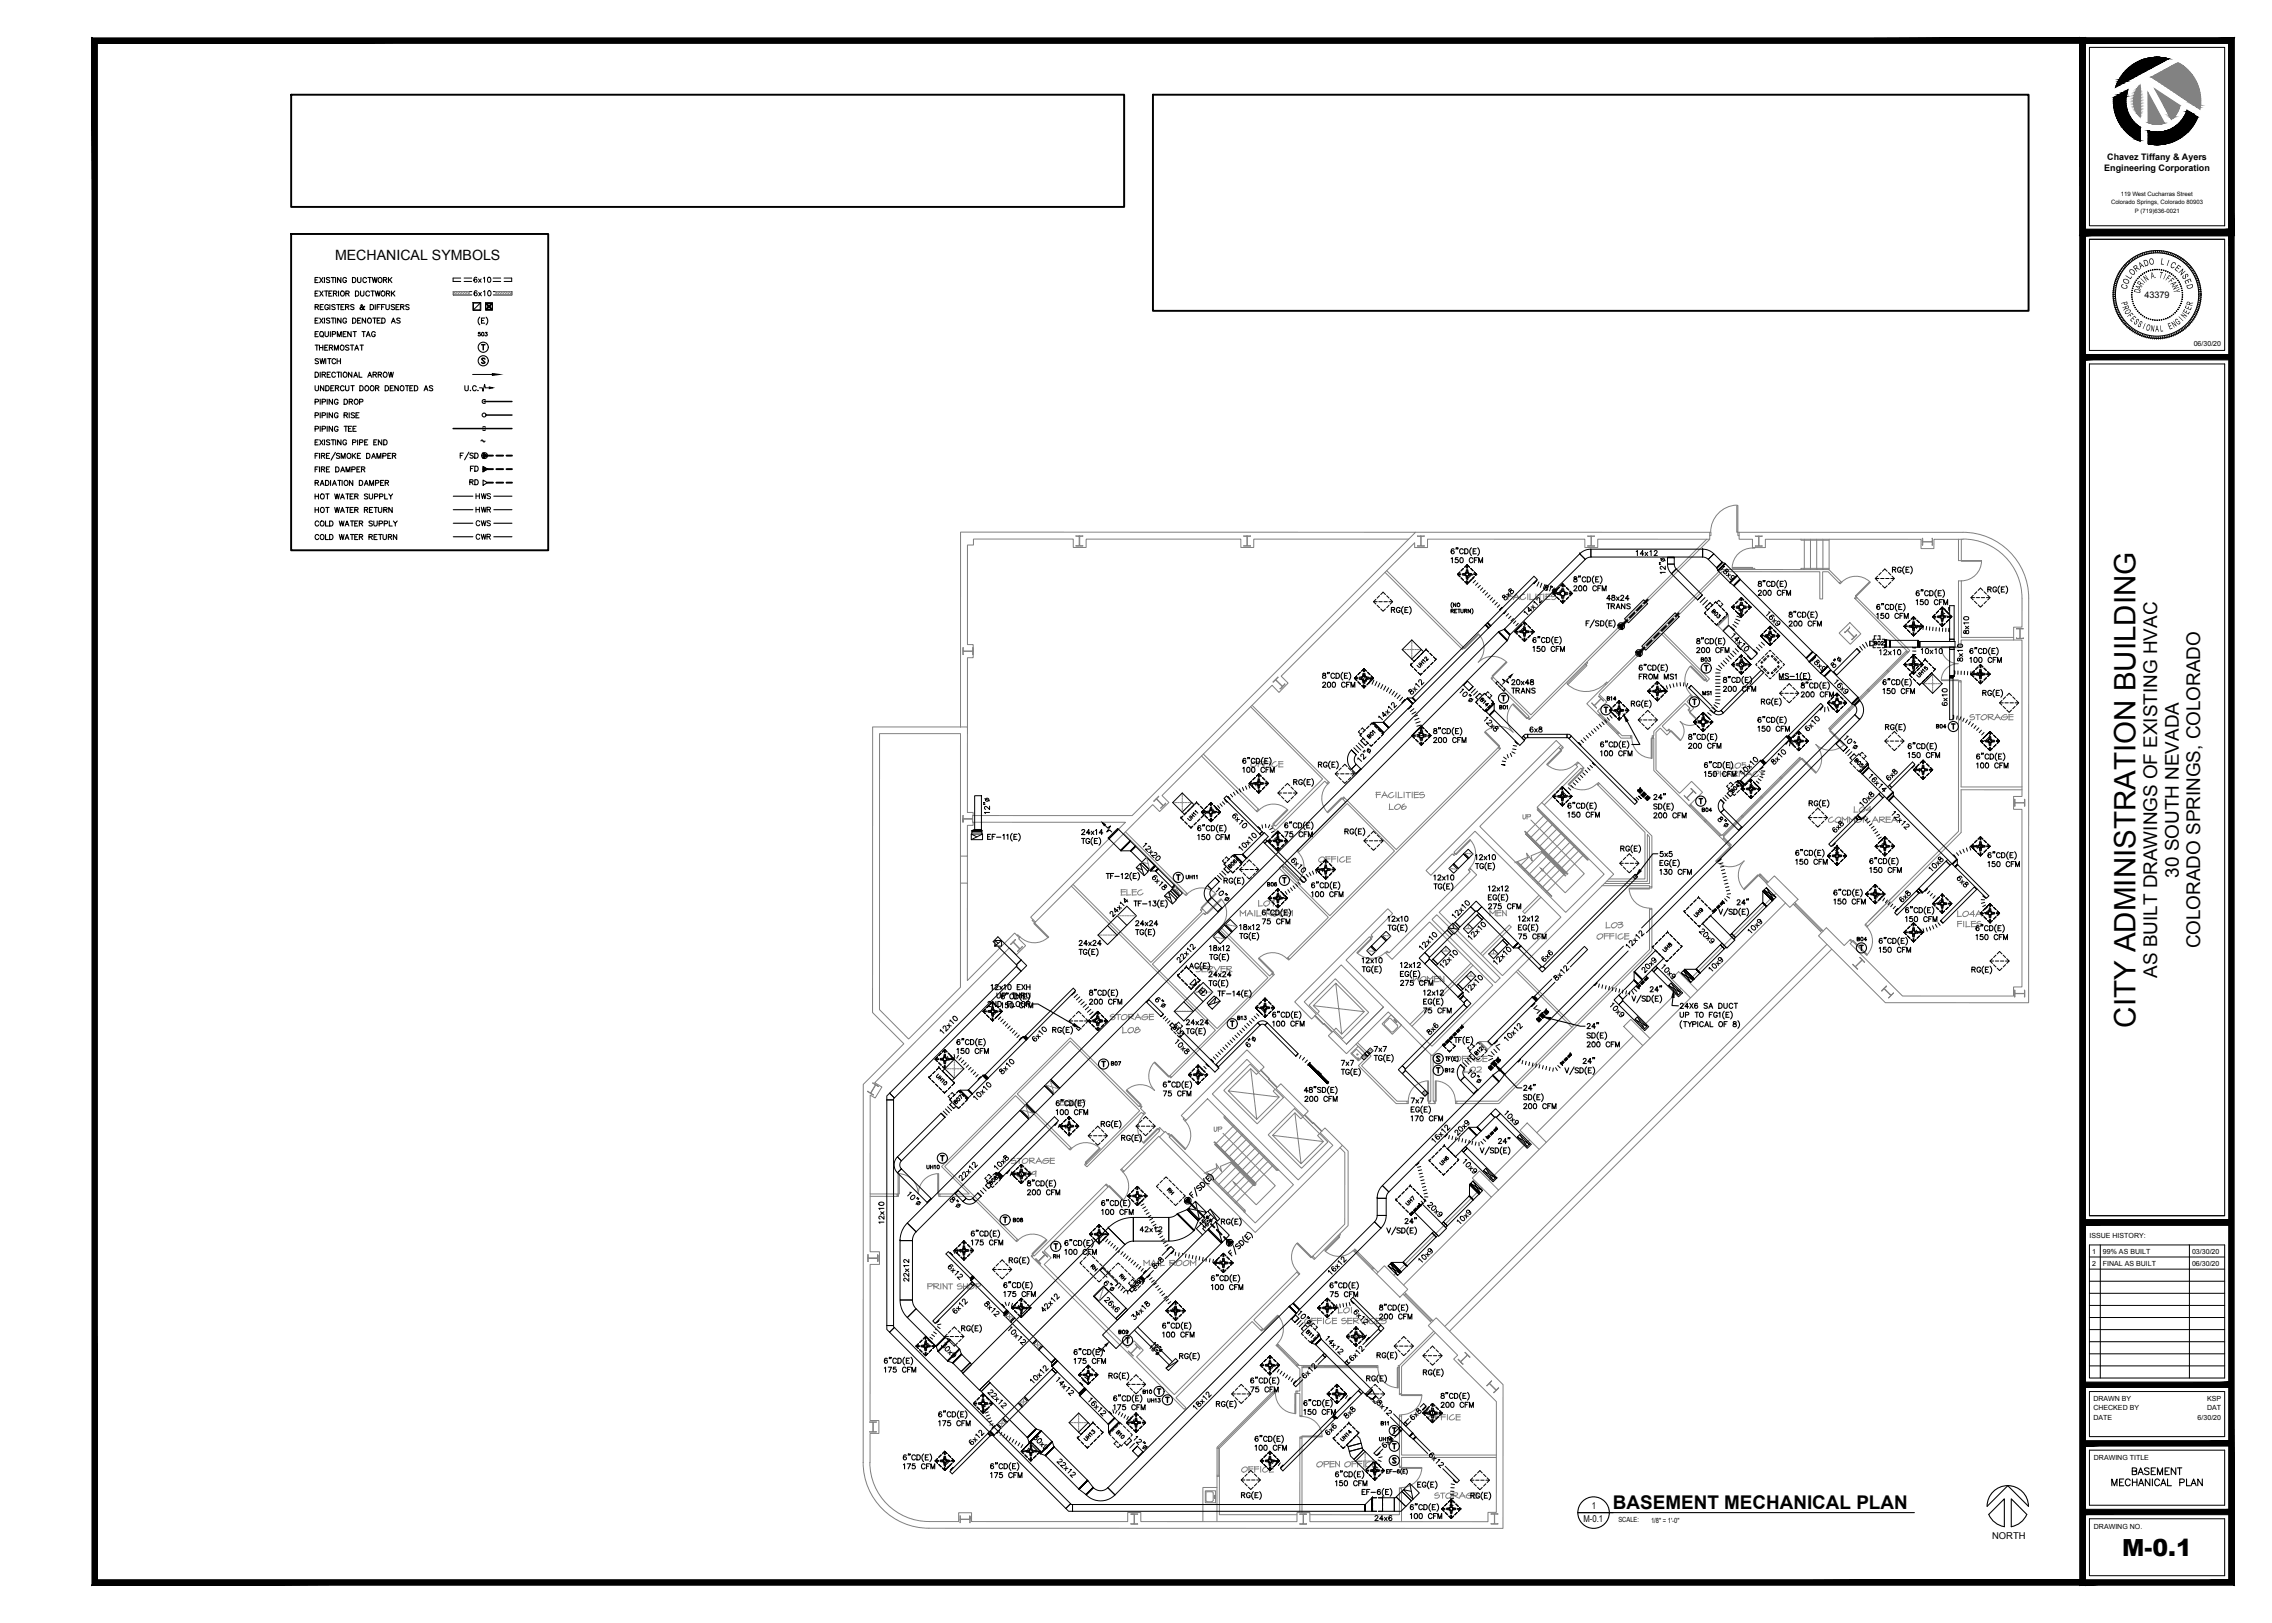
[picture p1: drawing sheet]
<svg xmlns="http://www.w3.org/2000/svg" width="1067mm" height="762mm" viewBox="0 0 1067 762" stroke-linecap="round" stroke-linejoin="round" font-family="sans-serif">
<defs><g id="words">
<text font-size="13.9" x="1003" y="482" transform="rotate(-90 1003 482)">CITY ADMINISTRATION BUILDING</text>
<text font-size="11.1" x="997" y="730">M-0.1</text>
<g font-size="8.9">
<text x="1023" y="412" transform="rotate(-90 1023 412)">30 SOUTH NEVADA</text>
<text x="1033" y="445" transform="rotate(-90 1033 445)">COLORADO SPRINGS, COLORADO</text>
<text x="1013" y="459" transform="rotate(-90 1013 459)">AS BUILT DRAWINGS OF EXISTING HVAC</text>
<text x="757" y="709">BASEMENT MECHANICAL PLAN</text>
</g>
<text font-size="7.1" x="215" y="217">F/SD</text>
<text font-size="6.7" x="157" y="122">MECHANICAL SYMBOLS</text>
<g font-size="6.6">
<text x="547" y="562">RH</text>
<text x="511" y="598">RH</text>
<text x="525" y="603">RH</text>
<text x="1000" y="694">BASEMENT</text>
<text x="991" y="699">MECHANICAL PLAN</text>
</g>
<g font-size="5.7">
<text x="147" y="134">EXISTING DUCTWORK</text>
<text x="147" y="140">EXTERIOR DUCTWORK</text>
<text x="147" y="147">REGISTERS &amp; DIFFUSERS</text>
<text x="147" y="153">EXISTING DENOTED AS</text>
<text x="147" y="159">EQUIPMENT TAG</text>
<text x="147" y="166">THERMOSTAT</text>
<text x="147" y="172">SWITCH</text>
<text x="147" y="179">DIRECTIONAL ARROW</text>
<text x="147" y="185">UNDERCUT DOOR DENOTED AS</text>
<text x="217" y="185">U.C.</text>
<text x="147" y="191">PIPING DROP</text>
<text x="147" y="204">PIPING TEE</text>
<text x="147" y="210">EXISTING PIPE END</text>
<text x="147" y="223">FIRE DAMPER</text>
<text x="220" y="223">FD</text>
<text x="147" y="229">RADIATION DAMPER</text>
<text x="220" y="229">RD</text>
<text x="147" y="236">HOT WATER SUPPLY</text>
<text x="223" y="235">HWS</text>
<text x="147" y="242">HOT WATER RETURN</text>
<text x="223" y="242">HWR</text>
<text x="147" y="248">COLD WATER SUPPLY</text>
<text x="223" y="248">CWS</text>
<text x="147" y="255">COLD WATER RETURN</text>
<text x="223" y="254">CWR</text>
<text x="681" y="286">(NO</text>
</g>
<g font-size="4.9">
<text x="224" y="159">503</text>
<text x="879" y="304">B02</text>
<text x="798" y="312">B03</text>
<text x="703" y="334">B01</text>
<text x="798" y="382">B04</text>
<text x="556" y="414">UH11</text>
<text x="594" y="417">B06</text>
<text x="871" y="443">B04</text>
<text x="580" y="480">B13</text>
<text x="521" y="501">B07</text>
<text x="678" y="504">B12</text>
<text x="434" y="550">UH10</text>
<text x="475" y="575">B08</text>
<text x="494" y="592">RH</text>
<text x="525" y="628">B09</text>
<text x="536" y="655">B10</text>
<text x="538" y="660">UH13</text>
<text x="648" y="670">B11</text>
<text x="647" y="678">UH14</text>
</g>
<g font-size="4.5">
<text x="1007" y="125" transform="rotate(-19 1007 125)">D</text>
<text x="1009" y="124" transform="rotate(-9 1009 124)">O</text>
<text x="1014" y="124" transform="rotate(9 1014 124)">L</text>
<text x="1017" y="125" transform="rotate(19 1017 125)">I</text>
<text x="1019" y="125" transform="rotate(28 1019 125)">C</text>
<text x="1000" y="131" transform="rotate(-57 1000 131)">L</text>
<text x="1001" y="130" transform="rotate(-47 1001 130)">O</text>
<text x="1003" y="128" transform="rotate(-38 1003 128)">R</text>
<text x="1005" y="126" transform="rotate(-28 1005 126)">A</text>
<text x="1010" y="131" transform="rotate(-12 1010 131)">A.</text>
<text x="1014" y="130" transform="rotate(11 1014 130)">T</text>
<text x="1016" y="131" transform="rotate(22 1016 131)">I</text>
<text x="1017" y="131" transform="rotate(33 1017 131)">F</text>
<text x="1021" y="126" transform="rotate(38 1021 126)">E</text>
<text x="1023" y="128" transform="rotate(47 1023 128)">N</text>
<text x="1026" y="132" transform="rotate(66 1026 132)">E</text>
<text x="999" y="136" transform="rotate(-76 999 136)">C</text>
<text x="999" y="134" transform="rotate(-66 999 134)">O</text>
<text x="1005" y="138" transform="rotate(-79 1005 138)">D</text>
<text x="1005" y="136" transform="rotate(-67 1005 136)">A</text>
<text x="1006" y="135" transform="rotate(-57 1006 135)">R</text>
<text x="1007" y="133" transform="rotate(-45 1007 133)">I</text>
<text x="1008" y="132" transform="rotate(-34 1008 132)">N</text>
<text x="1018" y="132" transform="rotate(45 1018 132)">F</text>
<text x="1020" y="135" transform="rotate(67 1020 135)">N</text>
<text x="1020" y="136" transform="rotate(79 1020 136)">Y</text>
<text x="1027" y="134" transform="rotate(76 1027 134)">D</text>
<text x="996" y="142" transform="rotate(75 996 142)">P</text>
<text x="1029" y="144" transform="rotate(-75 1029 144)">R</text>
<text x="996" y="144" transform="rotate(68 996 144)">R</text>
<text x="997" y="146" transform="rotate(60 997 146)">O</text>
<text x="999" y="148" transform="rotate(52 999 148)">F</text>
<text x="1026" y="150" transform="rotate(-52 1026 150)">N</text>
<text x="1027" y="148" transform="rotate(-60 1027 148)">E</text>
<text x="1029" y="146" transform="rotate(-68 1029 146)">E</text>
<text x="1000" y="150" transform="rotate(46 1000 150)">E</text>
<text x="1002" y="152" transform="rotate(38 1002 152)">S</text>
<text x="1006" y="154" transform="rotate(22 1006 154)">I</text>
<text x="1007" y="155" transform="rotate(15 1007 155)">O</text>
<text x="1010" y="156" transform="rotate(8 1010 156)">N</text>
<text x="1012" y="156">A</text>
<text x="1014" y="156" transform="rotate(-7 1014 156)">L</text>
<text x="1019" y="155" transform="rotate(-22 1019 155)">E</text>
<text x="1021" y="154" transform="rotate(-30 1021 154)">N</text>
<text x="1023" y="153" transform="rotate(-38 1023 153)">G</text>
<text x="1025" y="151" transform="rotate(-45 1025 151)">I</text>
</g>
<g font-size="4.4">
<text x="754" y="330">B14</text>
<text x="799" y="327">MS1</text>
<text x="908" y="343">B04</text>
<text x="747" y="708">1</text>
<text x="744" y="715">M-0.1</text>
<text x="935" y="723">NORTH</text>
</g>
<text font-size="4.3" x="1007" y="140">43379</text>
<g font-size="4.2">
<text x="989" y="75">Chavez Tiffany &amp; Ayers</text>
<text x="988" y="80">Engineering Corporation</text>
</g>
<g font-size="3.3">
<text x="1030" y="163">06/30/20</text>
<text x="981" y="581">ISSUE HISTORY:</text>
<text x="982" y="589">1</text>
<text x="987" y="589">99% AS BUILT</text>
<text x="1029" y="589">03/30/20</text>
<text x="982" y="594">2</text>
<text x="987" y="594">FINAL AS BUILT</text>
<text x="1029" y="594">06/30/20</text>
<text x="983" y="658">DRAWN BY</text>
<text x="1036" y="658">KSP</text>
<text x="983" y="662">CHECKED BY</text>
<text x="1036" y="662">DAT</text>
<text x="983" y="667">DATE</text>
<text x="1032" y="667">6/30/20</text>
<text x="983" y="686">DRAWING TITLE</text>
<text x="760" y="715">SCALE:</text>
<text x="775" y="715">1/8&quot; = 1'-0&quot;</text>
<text x="983" y="718">DRAWING NO.</text>
</g>
<g font-size="2.8">
<text x="991" y="96">Colorado Springs, Colorado 80903</text>
<text x="996" y="92">119 West Cucharras Street</text>
<text x="1002" y="100">P (719)636-0021</text>
</g>
</g></defs>
<g fill="none" stroke="#808080" stroke-width=".47">
<path d="M213 137h7v1h-7zM214 137l-1 1M215 137l-2 1M216 137l-1 1M217 137l-1 1M218 137l-1 1M220 137l-2 1M220 137l-1 1M233 137h7v1h-7zM234 137l-1 1M235 137l-2 1M236 137l-2 1"/>
<path d="M237 137l-1 1M238 137l-1 1M240 137l-2 1M240 138h-1M815 237a13 13 0 0 0-12 13M815 237h1v13h-1zM505 252h.1M505 256h.1M505 252h2v4M505 256h2M505 252h3M505 256h3"/>
<path d="M507 256h.1M507 252h.1M508 252h.1M508 256h.1M508 252h-1v4h1M584 252h.1M584 252h3M584 256h3M584 256h.1M585 252h-1M585 256h-1M586 252v4"/>
<path d="M586 256h1M586 252h1M587 252h.1M587 256h.1M661 253h-72v4h-6v-4h-73v4h-6v-4h-47v3h-3v47h3v6h-3v32M665 250h138v3h-53v4h-6v-4h-74v4h-6v-2l-62 62 3 4-4 4-4-3-51 52 3 3-5 4-3-3-55 55-2-2 44-45h-71v1h-3v15h-3M666 252h.1M666 252h3M667 256h.1M667 252h-1M667 256h-1h3M667 252v4h2"/>
<path d="M667 252h2M669 252h.1M669 256h.1M746 252h3M746 252h.1M746 252h1M747 252h.1M747 256h.1M747 256h-1h3h-2M747 252v4M749 252h.1M749 252h-2v4"/>
<path d="M801 253l-82 83-18-18-1 1 18 17v1v1l85-85M803 250v1M817 250h-1v1h1M823 257a9 9 0 0 0-10 9M823 257h1M824 252h.1M824 252h3M824 256h.1M826 256h.1M826 252h.1M826 252v4M827 256h-3"/>
<path d="M827 252h.1M846 253v1h13M847 253v14M850 253v14M853 253v14M856 253v14M859 253v14M903 256h.1M903 253h.1M903 253v3M903 253v1M903 255v1"/>
<path d="M907 254h-4M907 256h.1M907 253h.1M907 253v1M907 253v3M907 255v1M920 253v10h1v-10M922 253a28 28 0 0 1 27 28v13h-4v7h4v73h-4v6h4v83h-4v5h-52l-24-25v-1M922 250a31 31 0 0 1 31 31v190h-68l-31-32 4-3 8 8 3-3v1M922 250h-105v3h6v4h6v-4h73v5h6v-5h14M651 268l36 36-1 1-36-36M708 279v3"/>
<path d="M710 279h-2M710 280h-2M712 279l1 2M712 279l-1 3M716 279h-1l-1 2 1 1 1-1M717 279v3M718 279v3M721 279v3M723 279v3M724 279h-2M725 279v3M726 279v3"/>
<path d="M728 279h-2M728 280h-2M730 279h-1v1h2a1.4 1.4 0 0 1-2 1M813 266h10v1h-10zM823 267h1M859 267h-13M864 273h1l-1 1M878 273a9 9 0 0 0-13 0M878 273l-6 7h-1zM921 273v26h24M921 273h-1v31M930 263h-9h9a10 10 0 0 1-9 10"/>
<path d="M694 298a9 9 0 0 1 0 13M713 280l-2 1M720 281l-2 1M728 281l-2 1M809 296l3-3-3 3M812 289l-5 5 5-5M812 289v5l-3 2M812 289l-6 5 3 2M864 297l5-5 5 6-5 5zM866 297h.1M867 296h.1M867 296l-1 1"/>
<path d="M867 296l4 3-2 1M868 295h.1M868 295l-1 1 3 3M868 295l-2 2M871 299l1-1-3 2M871 281h1l25 24-1 1zM872 281v-1l-1 1M920 299v4h1v-2h24M947 295h.1M947 300h.1M947 300h3M947 295h3h-1"/>
<path d="M947 295h1M948 300h.1M948 295h.1M948 295v5M949 295v5h1M950 295h.1M950 300h.1M452 307h.1M452 304h.1M452 306h.1M452 304v1M452 304v3"/>
<path d="M452 306v1M452 306h5M457 306h.1M457 307h.1M457 304v2h-5M457 306v1M457 305v1M457 304h.1M457 304v3M599 319h.1M600 318h.1M600 318l-2 2"/>
<path d="M600 318l-1 1M658 305h1M660 305h.1M661 305h1M662 305h1M663 300v1M663 302h.1M663 303v1M663 304v1M663 305v1M663 306v1M663 308h.1"/>
<path d="M663 309h.1M663 305h1M664 305h1M665 305h1M667 305h.1M687 304v1h-1M687 304l7-6-6 7zM701 317l6-6h1l-7 7zM701 318h-1v1M707 311a9 9 0 0 0-13 0M745 312l-9 9zM745 311v1h-1"/>
<path d="M794 313a9 9 0 0 0 0 13M794 313l7 6-1 1zM801 319v1h1M869 300h.1M886 315l1 1M886 315l-9 9M886 315h1M895 306l1 1M895 305l-36 37v1l37-37M895 306l-8 9M907 317h.1M907 318h.1"/>
<path d="M907 319v1M912 304a8 8 0 0 0 7 8 8 8 0 0 0-7 7M912 304h8zM912 319l8 1zM920 303v1h1v-1M588 331l36 36-1 1-1-1-23 23-2-2 1-1 1 1 22-22-34-34M598 320h.1M598 320l1-1 3 3M601 323h.1M602 322h.1M603 321h.1M603 321l-1 1"/>
<path d="M603 321l-2 3 1-2M710 331a10 10 0 0 0 0 13 9 9 0 0 0-13-1M710 331l1-1 6 7zM718 337h-1l1 1M745 330l63-63h51l5 6v1l-6-6h-2v13h-2v-13h-45l-29 29 23 22-1 1-22-23-29 29 3 4-4 4 1 1v1zM747 330l3 3-1-2M747 330h.1M748 330l1 1M748 331h1M749 331h.1M751 336l9 9M751 327h.1"/>
<path d="M751 327l2 2-1-1M751 327l1 1M751 336l9 8M751 335l9 9M752 328l-3 3M752 335l-1 1M752 328h.1M754 321a13 13 0 0 1-18 0M755 321l-1-1v1M793 333v1h1M793 334l5 5zM794 326l1 1h-1"/>
<path d="M798 339a6 6 0 0 1-9 0 6 6 0 0 1 0 8M868 333v1M868 333l-9 9M868 333h1M877 324v1M877 324l-9 9M877 324h1M903 321h1M904 321h1M905 321h1M906 321h1M907 320v1"/>
<path d="M907 321v1M907 322v1M907 324h.1M907 325v1M908 321h.1M909 321h1M910 321h1M911 321h1M920 320h1M927 335l-2 1 2 1a1.2 1.2 0 0 1 0 1 1.2 1.2 0 0 1-2 0M929 336v2M930 335l-2 1"/>
<path d="M930 336a1.5 1.5 0 0 1 3 0 1.4 1.4 0 0 1-1 2 1.4 1.4 0 0 1-2-1zM933 336l3-1-1 1h-2l3 2M934 335v3M937 337h2M938 335l1 3M938 335l-1 3M942 336h-1l-1 1v1a1.8 1.8 0 0 0 3-2l-2 1M943 335h2M943 336h2M943 338h2M943 335v3M451 341v-91h214l-133 133h-75v-2h-3v-40h-44v134l14 15-19 19v178a31 31 0 0 0 31 31h270v-68l-32-31-3 3 13 14-1 2 20 20v52h-4v4h-84v-4h-6v4h-73v-4h-6v4h-74v-4h-6v4h-14a28 28 0 0 1-28-27"/>
<path d="M565 354l26 26-1 1-26-26M588 358h1h1a1.4 1.4 0 0 1-1 2 1.4 1.4 0 0 1-2-1zM591 358h2M591 359h2M591 357v3M593 358h2M593 359h2M593 357v3M596 357v3M599 358h-1l-1 1 2 1 1-1M600 358h2M600 359h2"/>
<path d="M601 357v3M697 344v-1l7 7v1zM703 351h1h1l-1 1M726 359l7-7-6 7zM732 351l1 1 1-1-3-3-61 61 2 2 10-10h1v-1l10-10 40 41-28 27-29-30 17-17-2-3-1 1-38 38-1 1 3 2 17-17 30 30-29 28-40-40 11-11 1-1 10-10-2-2-44 43 8 8 2-2-6-6 18-17 20 20M733 350l-38 38 40 40 18-18-31-31 19-19-1-1 1-1 2 2v1h-1l-17 17M734 351l-1 1M740 359a9 9 0 0 1-14 0M741 358l-1 1M760 345v-1l2 1h4v2h-5zM760 344h-1M766 345v2"/>
<path d="M766 346a9 9 0 0 0 9 10M775 347h1v9h-1zM776 345v2M777 343l17-17v1l-2 2 3 4-1 1-1-1-2-3-11 11 3 2 1 1-1 1-3-3-2 2v17l11 11 5-5 5 5-6 6-16-16zM783 343l1-1 1 1-1 1M785 343l4 5zM812 358v3M818 359h2a1.4 1.4 0 0 1-2 2v-1M818 358v1M820 358h-2M845 356v1M845 356l-9 9"/>
<path d="M846 356l7 7-7-7zM853 350a9 9 0 0 1 0 13M853 349a9 9 0 0 0 13 1M859 342l1 1M859 343l7 7-7-7zM542 376h.1M542 376l1-1 3 3-1 1M543 375h.1M544 374h.1M544 374l-1 1 3 3 1-1-2 2M544 374l-2 2M545 379h.1"/>
<path d="M546 378h.1M547 377h.1M551 377h.1M552 377h1M553 377h1M554 377h1M555 372v1M555 373v1M555 375h.1M555 376v1M555 377v1M555 378v1"/>
<path d="M555 379v1M555 377h1M557 377h.1M558 377h1M559 377h1M591 380l-1 1M600 360h2M604 380a9 9 0 0 0-13 0M623 368a9 9 0 0 0 0 13M624 367l-1 1M630 375l-7 7v-1zM631 375l25 24 47-48 1 1-99 98 19-19-23-23 1-2 1 1-1 1 22 22 31-30-22-23-23 23-1-1 23-22-1-2z"/>
<path d="M631 375v-1l-1 1h1M646 372v3M648 372h-2M648 373h-2M650 372l2 2M650 372l-1 3M651 373l-2 1M652 377v3M654 372h-1l-1 2 1 1 2-1M655 379a1.5 1.5 0 0 1 2-1 1.4 1.4 0 0 1 0 2 1.4 1.4 0 0 1-2-1zM655 372v3M657 372v3"/>
<path d="M658 374l-2 1M659 372v3M659 377a1.5 1.5 0 0 0 0 3h1v-1l-1-1-1 2M660 372h2M661 372v3M663 372v3M664 372v3M666 372h-2M666 373h-2M666 374l-2 1M668 372h-1v1h2a1.3 1.3 0 0 1-1 1 1.3 1.3 0 0 1-1 0M722 379v2"/>
<path d="M722 379l1 1M722 380h.1M724 377l34 33-86 86-20-21-20 20-8-9 2-2 6 6M736 368l7-7v1l-6 7zM743 360l1 1h-1M750 368a9 9 0 0 1-13 0M751 368v-1l-1 1v1M791 373h.1M792 374h.1M792 375h.1M794 378l14 14 37-36h1l-37 37 4 4-1 1-19-20M794 378l7 7"/>
<path d="M794 370l2 2h-1M794 370l1 1M794 370h.1M794 378l-1 1M795 371h.1M795 371l-3 4M795 372h.1M795 372l-3 3 1 1-2-2 1 1M796 372h.1M805 362h2l-1 1h-1M805 362v3M808 362v3"/>
<path d="M809 362v2M810 363h-2M811 362l2 2M812 362l-2 3M813 363l-2 1M813 362h3l-1 1h-2l3 1M814 362v3M814 361h-2M817 362v3M819 362v2M819 362l-1 1-1-1M821 362l2 2"/>
<path d="M821 362l-1 3M822 363l-2 1M825 362h-1l-1 2 1 1 2-1M827 374v1M827 374l-9 9M827 374h1M827 363v2M829 362l-2 1-1-1M836 365v1M836 365l-9 9M836 365h1M871 379v2"/>
<path d="M878 379v2M878 379l-2 1h3M946 377h.1M946 375v4M946 378h.1M946 375v2h5v-2v4M949 369h-28v-49h-1v70l-44 44M949 371h-28v20l-44 44M950 377h1M951 377h-5v1M951 378h.1M951 377h-1"/>
<path d="M951 377v1M452 386h.1M452 383h.1M452 384h.1M452 383v3v-2M452 383v1M452 385h5v1M457 384v1M457 386h.1M457 383h.1M457 383v1h-5M528 391l29 28-1 1-28-29"/>
<path d="M555 381h.1M598 387l6-7h1l-7 7zM598 387l-1 1M609 399l1 1M652 380h2M690 394l1 1-7 6zM690 394a9 9 0 0 1 0 14M716 390l20 20v1zM716 392l19 18-19-18M716 382v2v1l-1-1v-1M717 391l-1 1M717 383h2h-1h-1"/>
<path d="M717 383v2M719 393l-1 1M719 385l25 25-9 9-10-10M721 395l-1 1M723 380l23 24h-1l-23-23M723 397v1M724 400l11 11-11-11M725 399l-6 3v2l-2-3v2l-6 2M725 383l-8 8M725 399l-1 1M725 383h.1M727 385l-8 8"/>
<path d="M727 385h.1M729 387l-8 8M729 387h.1M731 389l-8 8M731 389h.1M733 391l-8 8M733 391h.1M735 393l-8 8M736 393h-1M737 396l-8 7M738 395h-1M739 398l-8 7"/>
<path d="M740 397h-1M741 400l-8 7M742 399h-1M801 385l7 7M801 385h-1M801 385v1M808 392l-1 1M809 392v1M809 394l3 3M810 393l-1 1M812 398h1l-7 7v-1zM813 396l-1 1"/>
<path d="M818 383v1M818 384l-9 8M818 383l1 1M860 384l-1 1v1h1l1-1M862 385a1.4 1.4 0 0 1 1-1 1.4 1.4 0 0 1 1 0v1l-1 1h-1zM868 384v2M868 384l-2 1-1-1v2M868 384l2 1 1-1M870 381h2M871 384v2M875 384l2 2M875 384v2"/>
<path d="M877 384v2M880 385h2M880 384l2 2M881 384l-2 2M882 384h3l-1 1h-2l3 1M883 384v2M885 384h3M885 385h3M885 386h3M886 384v2M888 385h3M889 384l2 2"/>
<path d="M890 384l-2 2M451 415v49l-24 24-14-14v-130h38v71h3M454 402v58l22-22 6 6-5 4-3-3-63 63 3 2-3 6-2-2v74h4v6h-4v73h4v6h-4v14M504 415l36 37 24-24 1-1 1 1-1 1-24 24 30 30 24-24-22-22 1-1 22 22 1-1 1 1-48 48-1-1 22-21-68-68M527 418v2M528 418h-2M528 419h-2M529 418v2M532 418v2M534 418h-3M534 419h-3M536 405h1"/>
<path d="M536 418h-1l-1 2h1l2-1M537 405h1M538 403h1M538 405l1 1M539 403v1M539 405h.1M539 406h.1M539 407l1 1M540 408h.1M551 417h.1M551 417l1 1M552 416h.1"/>
<path d="M552 417l1 1M553 418h.1M553 418v1M553 419l1 1M554 420h.1M557 419l1 1h-1h-1M571 419a9 9 0 0 0-13 1M571 419v1l-7 6zM602 406l1 1M603 407l7 6v1l-7-7zM610 400a9 9 0 0 1 0 13M619 403l2-1 1 1a1.4 1.4 0 0 1-1 2 1.4 1.4 0 0 1-2-1z"/>
<path d="M623 402v3M625 402h-3M625 403h-3M625 402v3M627 402h-2M627 403h-2M628 402v3M631 402l-1 1-1 1 1 1 2-1M632 402v3h2M634 402h-2M634 403h-2M680 408h1"/>
<path d="M681 408h1M683 408h.1M683 401v1l-1-1M684 408h.1M688 401h.1M689 401h.1M690 401h1M691 408h-1h-1l1 1M691 401h1M713 404l15 17-16-16M714 406v1M716 409h.1"/>
<path d="M718 411h.1M718 402l-4 4M720 413h.1M722 415h.1M724 400l-8 8M724 417h.1M726 402l-8 8M726 419h.1M727 402h-1M728 404l-8 8M729 404h-1M730 407l-8 7"/>
<path d="M731 406h-1M732 409l-8 7M733 408h-1M734 411l-8 8M735 410h.1M743 402l-8 8M744 401h.1M754 414h19l1-22 1 1v22h-22M755 413h17v-22l-22-22 1-1 25 24v24h-1h-23M765 417a9 9 0 0 0 9 9M765 417h10h-10zM767 412h1"/>
<path d="M768 411v1M768 412h1M775 416v1h1v-1M806 404a9 9 0 0 0 13 0 10 10 0 0 0 0 13M819 417l6-6h1l-7 7zM826 411l4 3M827 411h-1M830 414h-1M830 414l-4-4v1l4 4M833 411l11 11-4 4-11-11zM834 419l-41 42M892 418l-14 14"/>
<path d="M478 439l1 1M479 440a9 9 0 0 0 13 0M485 432l1 1M486 433l6 7-7-6zM516 439h.1M517 439h.1M518 439h1M519 439h1M520 439h1M521 439h1M523 439h.1M524 439h1"/>
<path d="M525 430h.1M526 430h1M527 430h1M528 430h1M528 420h-2M529 430h1M531 430h.1M531 420h-2M532 430h.1M533 430h1M534 420h-3M565 427l-1-1v1v1"/>
<path d="M566 428l1 1h-1h-1M567 429l6-7h1l-7 7zM570 440h.1M571 440h1M574 422a9 9 0 0 1-1 13M574 436h-1v1M575 434h1M577 434h.1M578 434l1 1M579 435h1M580 435h1M582 428v2"/>
<path d="M585 427v3M585 428l-1 1-2-1M587 427l1 3M587 427l-2 3M588 429h-2M589 427v3M590 427v3h2M591 423v2M593 425h-2M594 424l1-1h1a1.4 1.4 0 0 1-1 2 1.4 1.4 0 0 1-2-1zM594 428h3l-1 1h-2l3 1M595 428v2"/>
<path d="M596 423h2M598 423v2M598 428h2a1.4 1.4 0 0 1-1 2 1.4 1.4 0 0 1-2-1zM601 429l1-1h1a1.4 1.4 0 0 1 0 2 1.4 1.4 0 0 1-2-1zM604 428v2M607 427v3M607 428l-2 1-1-1M644 439l1 1-1 1-1-1M649 439h1M650 439h1M651 439h1M652 439l1 1"/>
<path d="M672 432l3-3 29 30-2 2zM687 436h1M688 436h1M689 434v1M689 435v1M690 436h.1M691 436h1M702 427v3M702 428l-1 1-1-1v2M703 428h2M703 427v3h2M705 428l-2 1"/>
<path d="M705 428l2 2M706 427v3M707 427v3M723 420l-8 8 1 1 8-8M751 439h1a1.4 1.4 0 0 1 0 2 1.4 1.4 0 0 1-2-1zM753 438v3M754 433v3M755 438h-2M755 439h-2M756 438v3M756 436h-2M757 434l1-1h1a1.4 1.4 0 0 1-1 2 1.4 1.4 0 0 1-1 0z"/>
<path d="M758 438h-2M758 439h-2M759 438v3M760 433h2l-1 1M760 434h2a1.2 1.2 0 0 1-1 1 1.2 1.2 0 0 1-1 0M762 438l-2 1v1l1 1 1-1M763 438v3M765 438h-2M765 439h-2M775 427v-1h1v1M838 424l-41 41M842 424l13 14"/>
<path d="M843 424l13 13M843 425l12 12M843 424v1M856 437h-1M876 434l1 1M876 435a9 9 0 0 1 1 13M919 428v2M921 430h-2M921 433h-2v2M921 434h-2M922 433v2M923 433v2"/>
<path d="M925 435h-2M926 433v2M927 428v2M927 428l-2 1h2M928 433h-2M928 434h-2M928 435h-2M930 433h-1l-1 1h2a1.2 1.2 0 0 1 0 1 1.2 1.2 0 0 1-2 0M930 429h-2M931 430l-2-2-1 2M475 443h.1M476 442h.1"/>
<path d="M477 441l-2 2 1-1M477 441l-1 1M478 447h.1M479 445v1M479 445l-3-3 3 4-1 1M480 444h.1M480 444l-1 1M480 444l-2 3M563 454h-1v1h2a1.3 1.3 0 0 1-1 1 1.3 1.3 0 0 1-1 0M564 455h2M564 454v2h2M566 454h-2"/>
<path d="M567 454h2l-1 1h-1l3 1M567 454v2M570 454l1 2M572 440h1M573 454l-2 2M573 440l1 1M573 455h2M573 456h2M573 454v2M574 441h1M575 454h-2M576 454h2v1h-2l3 1"/>
<path d="M576 454v2M591 450l7 6v1zM591 450a9 9 0 0 1 13 0M597 457h1v1M605 450h-1l1 1v-1M627 460l16 15-13 13-15-16zM637 447l7-6-7 7zM642 446h.1M643 446l1 1M644 447h1M645 447h1M650 447a9 9 0 0 1-13 1"/>
<path d="M652 447h-1v1M664 458v3M666 458v3M667 459h1h1a1.4 1.4 0 0 1 0 2 1.4 1.4 0 0 1-2-1zM670 458v3M673 458v3M673 458l-2 2-1-1M674 458v3M676 458l-3 1M676 459l-3 1M676 458v3M677 447h1"/>
<path d="M678 447h1M678 458v3l-2-3M679 444v1M679 446v1M679 447h1M680 447h1M688 458h1M690 458h.1M691 452l-15 15 1 1 15-15M691 456v1M691 457v1M691 458h1"/>
<path d="M692 458h1M695 448l14-14 1 1-14 14M699 448h1M700 448h1M701 446v1M701 447v1M701 448h1M703 448h.1M712 456l26 26M713 455l26 27M765 441h-2M785 460l3-4 9 9-3 4z"/>
<path d="M858 443l-180 180M860 446l-179 179M869 441l1 1h-1M870 442l7 6v1zM870 453h.1M870 453l2 2M870 453l1 1M871 454h.1M871 454l1 1M872 455h.1M873 449v1M874 451h.1"/>
<path d="M874 451l-1-2 2 3-1-1-3 3M874 451l-3 3M875 452h.1M523 476l-2 1 2 1a1.2 1.2 0 0 1 0 1 1.2 1.2 0 0 1-2 0M525 476v3M526 476h-2M530 476h2v1h-2l3 2M530 476v3M534 476l2 3M534 476l-1 3M535 478h-2M539 477a1.4 1.4 0 0 0-2 0 1.4 1.4 0 0 0 0 2l2-1v-1l-2 1"/>
<path d="M540 476v3M542 476h-2M542 477h-2M542 479h-2M551 475h1M552 475h1M554 475h.1M555 475h1M556 475h1M557 475h1M558 475h1M560 475h.1"/>
<path d="M560 466h1M562 466h.1M563 466h1M564 466h1M565 466h1M566 466h1M568 466h.1M569 466h.1M617 472l2 3v1M618 477l3 4 1-1 4 4zM627 462l3 24 11-11-14-13-10 10 24 3M650 473l-18 17 18-17"/>
<path d="M652 478h1M652 478l-2 2M653 478l3 3M655 479l1 1zM666 461l-1-2-1 2M676 461h-3M789 464l-19 19M794 469l-19 19M883 465h1M885 464l-1 1M885 464h.1M885 464l3 3 1-1-2 3 1-2z"/>
<path d="M886 463h.1M886 463l-2 2M886 463l-1 1M888 467h.1M889 466h.1M946 465h.1M946 468h.1M946 466h.1M946 465v3M946 467h.1M946 465v1h4M950 467h.1"/>
<path d="M950 466h.1M950 467h-4v1M951 465h-1M951 466v-1v3M951 467l-1 1M448 497v1M448 498v1M448 500h.1M527 482v3M529 485h-2M533 484l1-1 1 1-1 1h-1zM534 483v-1l-1 1h1"/>
<path d="M542 499a9 9 0 0 0 0 13 10 10 0 0 0-13 0M542 499l7 6v1zM626 484l1-1 3 3M637 493h.1M637 493l-2 2 3 2M637 493l3 2M637 490l7 6-5 4 17 17h5v1h-5l-18-18 4-4-5-6M638 498l-4-3 4-4 3 4-3 3M638 497h.1M639 496h1M640 495v1M640 496l-2 1"/>
<path d="M640 496h1M640 495h.1M640 496h.1M641 496h1M642 493h1M643 493h1M643 492h.1M643 493h.1M644 493h1M649 481l4-5 5 5-4 5zM650 480v1l3 3h1M656 481v1"/>
<path d="M656 482l-2 2M662 481l8-8 1 1-8 8M672 495v22h-1v1h2v-1v-22M683 497a1.6 1.6 0 0 1 3-1 1.4 1.4 0 0 1-1 2 1.4 1.4 0 0 1-2-1zM686 496h3M686 497h3M687 496v2M689 496h2M689 497h2M689 496v2M692 496v2M695 489h4l2 2-3 2z"/>
<path d="M695 489l4 4-4-4M695 496h-1l-1 2h1h2M696 496h2M696 497h2M696 498h2M696 496v2M700 491l-1-2 1 2M762 482l4-3 9 9-4 3zM767 486l-45 46M771 491l-45 45M407 512h.1M407 512l2 1"/>
<path d="M409 513h.1M410 514h.1M411 509h.1M411 509l-2 4 1 1-3-2M411 509l2 1-3-2 1 1-2 4M412 510h.1M444 502h.1M445 502h1M446 502h1M447 502h1M448 501v1M448 502v1"/>
<path d="M448 503v1M448 504v1M448 506h.1M448 502h1M449 502h1M451 502h.1M452 502h1M482 519h.1M482 520v1M491 509l1 1M492 510h1M493 510h1"/>
<path d="M493 507v1M493 508l1 1M494 509v1M494 511h.1M494 510l1 1M494 512h1M495 513v1M495 511h1M497 511h.1M498 516v3M500 516h-2M500 517h-2"/>
<path d="M500 519h-2M501 517l1-1 1 1a1.4 1.4 0 0 1-1 2 1.4 1.4 0 0 1-2-1zM502 518l1 1M505 516v2l-1 1v-3M506 516v3M507 517h2l-1 1-1-1M507 516v3M529 512l7 7zM535 519l1 1M549 505l1 1M575 512l12-12 16 15-13 13zM577 512l24 3-11 11-13-14 10-10 3 24"/>
<path d="M587 502l3 2h1M592 502l8 9zM599 511l-1 1 3 3M599 511l2-2 13 13-2 2zM661 517v1M668 513h.1M669 513h.1M669 512h.1M669 513v1M669 514h.1M670 507a9 9 0 0 0-9 10M670 507h1v10h-1z"/>
<path d="M671 517v1M673 517h1v1h-1M674 507v10zM674 508a9 9 0 0 1 9 9M684 517h19l72-71v-19h1v19l-72 72h-20zM684 517h-1v1h1M687 503h3M688 501v2M694 501h1l1 1-3 1h3M479 521h1M480 521l1 1M481 522h1"/>
<path d="M482 521v1M483 523v1M483 524v1M483 522v1M484 522l1 1M485 523h1M503 539v1h-1M516 539a9 9 0 0 0-13 0M537 536l6-6h1l-7 7zM537 523a9 9 0 0 0 0 13M537 522l1 1h-1M544 534l3-3 2 2v1l40 40 18-18-40-40-10 10-2-2 30-31 9 8-3 2-6-6-16 17 41 40 16-16-6-6 2-2 8 8-41 41z"/>
<path d="M545 530v-1l-1 1M547 532l-2-2h-1l1 1-18 18 1 1 16-17v1M548 532h1l1 1h-1M550 533l7 6-1 1-6-7zM556 525v1h1M556 526a9 9 0 0 1 1 13M570 529v2l1-1v-1M570 537l19 19-19-19M571 537h-1M572 529h2l-1 1h-1M572 529v2M573 539h.1"/>
<path d="M574 532l25 25-9 9-10-10M575 524v1l24 24h1h-1l-24-25M579 529l-8 8M579 528v1M581 531l-8 8M582 530l-1 1M583 533l-8 8M584 532l-1 1M585 535l-8 8M586 535h-1M587 537l-8 8M588 537h-1"/>
<path d="M589 539l-8 8M590 539h.1M598 533l23 3-10 10-13-13 10-11 3 24M608 520l15 16-12 13-16-16zM608 522l3 3 1-1M613 523l8 8zM620 532l-1 1 2 3M630 538l3 2v35l-15 16-2-1 15-15v-34l-2-2M717 527l9 9-3 4-9-9zM718 535l-19 19M723 540l-19 19M422 551v10z"/>
<path d="M440 551a9 9 0 0 0-9 10 10 10 0 0 0-9-10M440 551h1v10h-1zM442 548l61-61 32 33h1h-1l2 2v1l-1-1-26 26v-1l25-26-32-32-25 25 25 25-1 1-25-26-33 34 34 34-1 1-21-21h-15v-1h14zM477 544h-2v1h2a1.3 1.3 0 0 1-1 1 1.3 1.3 0 0 1-1 0M478 544h2M479 544v2M479 550v3M481 544h1a1.5 1.5 0 0 1 0 2 1.5 1.5 0 0 1-2 0zM481 552h-2M482 550h2a1.4 1.4 0 0 1-1 2 1.4 1.4 0 0 1-2-1zM483 544h3l-1 1h-2l3 1M483 544v2"/>
<path d="M486 550v2M487 550h-2v1h1M488 544l1 2M488 544l-2 2M489 545h-2M492 544h-2v1v1a1.8 1.8 0 0 0 3-1h-3M493 545h2M493 546h2M493 544v2M495 544h-2M510 546l6-7h1l-7 7zM510 546l-1 1h1"/>
<path d="M519 556l2 1h-1M521 557l7 6-1 1-6-7zM527 549h-1l1 1h1M527 550a9 9 0 0 1 1 13M566 551l18 18M567 550l17 18M568 552v1M570 554v1M572 556v1M572 548l-4 4M574 558v1M575 541h.1"/>
<path d="M577 543v1M578 546l10 10-7 8M578 546l11 10M578 546l-8 8M579 545l-6 3 1 2-3-4v2l-6 3M579 545l-1 1M580 548l-8 8M581 547l-1 1M582 550l-8 8M583 549v1M584 552l-8 8M585 551v1"/>
<path d="M586 554l-7 8M587 554h.1M589 556h.1M589 555a.8 .8 0 0 1 0 1 .8 .8 0 0 1-1 0M591 541l-8 8M592 541h.1M593 543l-8 8M594 543h.1M595 545l-8 8M596 545h.1M597 547l-7 8-20-19 19 20M598 547h.1"/>
<path d="M691 553l4-3 9 9-4 3zM696 558l-41 41M409 561h12v1h-12M421 561h1M421 562h1M422 562v-1v1M441 561v1M576 560v1M578 563h.1M580 565h.1M584 568l1 1h-1M629 579v1h-1"/>
<path d="M700 562l-41 41M407 589h1M408 591h.1M408 592h-1M412 591h.1M412 592h.1M412 591h-4v1M412 591h-4l-1-2 1 3M412 589h.1M412 591v-2v3v-1M478 582l-1 1M484 590l1-1 1 1 33-34 1 1-30 30 4 4-4 3 39 39 4-3 4 4-3 3 17 18 58-58 1 1-21 22 4 4-1 1-4-5-36 36 5 5-1 1z"/>
<path d="M485 589l6-7h1l-7 7zM485 589l-1 1M486 591l3 2-3-2M486 591h.1M487 592h.1M487 592l-1-1 1 1M488 592l3-3-3 3M488 592h.1M489 593h.1M489 593l-1-1 1 1M490 588l1 1-1-1M490 588l2 2z"/>
<path d="M490 588h.1M491 589h.1M491 589l-3 3 3-3M491 582a9 9 0 0 0-13 0M492 590h.1M537 592l1 1 2-1M537 592v2M540 592v2M541 593h2M542 592l1 2M542 592l-2 2M544 592v2"/>
<path d="M545 592v2M547 594h-2M549 592h2v1h-2l3 1M549 592v2M553 593l1-1h1a1.4 1.4 0 0 1-1 2 1.4 1.4 0 0 1-2-1zM556 593a1.5 1.5 0 0 1 1-1 1.5 1.5 0 0 1 1 0l-1 2h-1zM559 592l1 1 2-1M559 592v2M561 592v2M609 584a9 9 0 0 0 0 13M609 597l1 1M609 584v-1l7 7v1z"/>
<path d="M616 590l1 1h1M622 587l7-7v1l-7 7zM635 587a9 9 0 0 1-13 0M636 587l8 8M637 587l-1-1-1 1 1 1M645 595l-1 1M645 595l-8-8-1 1 8 8M647 597l-2-2-1 1 2 2M650 594l11 11-4 4-11-11zM435 603h3l-1 1h-2M436 603v2M438 603h3l-1 1h-2l3 1"/>
<path d="M438 603v2M442 603v2M443 603l2 2M443 603v2M445 603v2M445 603h2M446 603v2M451 603h-1l-1 1h3a1.3 1.3 0 0 1-1 1 1.3 1.3 0 0 1-1 0M452 603v2M454 603v2M454 604h-2M456 603h1a1.5 1.5 0 0 1 0 2 1.5 1.5 0 0 1-2 0z"/>
<path d="M458 603h2l-1 1h-1M458 603v2M472 618h1M473 618h1M474 616v1M474 617v1M474 618v1M474 620h.1M474 618h1M475 618h1M516 610v1M517 609l-1 1"/>
<path d="M517 608h.1M518 607h-1M518 605v1M518 604v1M600 618a9 9 0 0 1 0 13M613 620l1-1h1a1.4 1.4 0 0 1-1 2 1.4 1.4 0 0 1-1-1zM616 619v2M618 619h-2M618 620h-2M619 619v2M621 619h-3M621 620h-3"/>
<path d="M621 619v2M624 619h-1l-1 2h2l1-1M626 619v2M628 619h-3M628 620h-3M629 614v3M630 616h-2M632 619h-2v1h2a1.4 1.4 0 0 1-2 1M633 619v2M635 614v2M635 619h-2M635 620h-2"/>
<path d="M635 619h3l-1 1h-2l3 1M636 619v2M638 619l2 2M641 619l-1 2M642 619v2M645 619h-1l-1 2h1l1-1M646 619v2M648 619h-2M648 620h-2M650 619h-1v1h2a1.4 1.4 0 0 1-2 1M659 608l13 13M660 607l13 13"/>
<path d="M660 608l12 12M660 607l-1 1M672 620h.1M485 631h1M486 631h1M487 629v1M487 630v1M487 632h.1M487 633h.1M487 631l1 1M489 632h.1M530 634h.1"/>
<path d="M531 635l-1-1 2 3-1-1M531 635h.1M533 631h.1M534 632h.1M534 632l-3 3M534 632l1 1M535 633h.1M535 633l-2-2 1 1-3 3M593 624l-1 1M593 624l7-7v1l-6 7zM600 632l9 9M600 631l-1 1h1"/>
<path d="M628 621h-3M635 621h-2M648 621h-2M673 625l-16 16v13h1v-12l16-16M686 639h.1M686 639l-1-1 2 3-1-2M688 635l2 2-1-1M688 635l1 1M688 635h.1M689 636h.1M689 636l-3 3M690 637h.1"/>
<path d="M479 658h-1M480 658h.1M480 660h.1M481 658l-1 1M481 657v1M481 656v1M481 658h.1M483 658h-1M597 654l1 1M598 653l-27 27v13M598 653v1zM598 654l-26 26"/>
<path d="M598 654l-25 26v13M598 653h1v1h-1M599 654a9 9 0 0 0 9 10M608 654v10zM609 642l1-1h1v24h-1v-11h-1v-1h1v-10zM609 653h-1v1h1M609 640v1M610 641l-10-10v1l9 10M611 641h36v1h-36M612 641v1M612 642h35M647 641v1"/>
<path d="M647 642a9 9 0 0 0 9 10M656 642h1v10h-1zM657 654v1h1v-1M657 641v1M658 655h10h-10zM668 655a9 9 0 0 1-10 9M687 640h.1M698 650h.1M699 650h.1M699 650l-1 1 2-3-1 1 3 4M700 648h.1M702 653l-1 1"/>
<path d="M702 653h.1M703 653l1-1-3 2M704 652h.1M408 672h.1M408 668h.1M408 672h3M408 668h3M408 668h2M410 672h.1M410 668h.1M410 668v4h-2M410 668h1"/>
<path d="M410 668v4h1M411 672h.1M411 668h.1M469 668h-1M470 668h-1M470 670h.1M470 668v1M471 667l-1 1M471 666v1M471 668h.1M473 668h-1M502 668h1"/>
<path d="M503 668h1M504 668h1M505 668h1M506 663v1M506 665h.1M506 666v1M506 667v1M506 668v1M506 669v1M506 670v1M506 672h.1M507 668h.1"/>
<path d="M508 668h1M509 668h1M510 668h1M572 679l1 1h-2M610 675h1M610 665h1M611 665a9 9 0 0 1 10 9M611 674h10v1h-10zM657 665v-1h1v1M671 665a1.5 1.5 0 0 1 2 0 1.4 1.4 0 0 1-1 1 1.4 1.4 0 0 1-1 0zM674 664h2M674 665h2"/>
<path d="M674 664v3M677 664h2M677 665h2M677 664v3M680 664v3M683 664l-2 1v1l1 1 1-1M684 664h2M684 665h2M684 667h2M684 664v3M566 700h5v6h-5zM571 698h-6v16"/>
<path d="M571 693h2M572 680v13M583 690l1-1h2a1.4 1.4 0 0 1-1 2 1.4 1.4 0 0 1-2-1zM586 689v2M588 689h-2M588 690h-2M589 689v2M591 690h-2M591 689h-2M592 689v2M595 689h-1l-1 2h1l1-1M596 689v2h2"/>
<path d="M598 689h-2M598 690h-2M622 686h2l-1 2-1-1M622 686v3M625 686v3M626 686h-2M626 687h-2M626 689h-2M627 686v3M629 686v3l-2-3M635 686v3M637 686h.1"/>
<path d="M637 686h-2M637 687h-2M637 686v3M638 686h.1M639 686h1M639 686h-2M639 687h-2M640 686h1M640 686v3M641 681v1M641 683h.1M641 684v1"/>
<path d="M641 685v1M641 686v1M641 687v1M641 689h.1M641 690h.1M641 686h1M642 686h1M643 686l-1 1-1 1 1 1 2-1M644 686h.1M645 686v3M645 686h.1M646 686h-2"/>
<path d="M646 687h-2M646 689h-2M657 699h1M657 688v1h1v-1M658 689h10h-10zM668 689a9 9 0 0 1-10 9M703 683h-45v-18h-1v23h1v-4h45M451 715h.1M451 712v3M451 713h.1M451 712v1h4M455 713h.1"/>
<path d="M455 713h-4v2M455 712h.1M455 713v2M455 713l1-1-1 3M531 711h.1M531 715h.1M531 716h3M532 711h1M533 715h-1M533 711v4h-2M533 711h-2h3M533 715h.1"/>
<path d="M533 711v4M533 711h.1M533 715h1M534 715h.1M534 711h-1M567 705h-1v-4l1-1 3 1v3l-1 1M567 705h2M570 702v1zM609 711h-36v-18h-2v21M610 710v-35h1v35M610 711h3h-1M610 716h3"/>
<path d="M610 711h.1M610 715h.1M610 711h2M610 715h2M612 711h.1M612 715h.1M612 711v4M612 711v4h1M613 715h.1M613 711h.1M615 711h42v-12h1v15M675 701h-1v1h2a1.3 1.3 0 0 1-1 1 1.3 1.3 0 0 1-1 0"/>
<path d="M677 701v2M678 701h-2M682 701h2v1h-2l3 1M682 701v2M686 701l2 2M687 701l-2 2M688 702h-2M691 701h-1l-2 1 1 1h1l1-1h-2M692 701v2M694 701h-2M694 702h-2M694 703h-2"/>
<path d="M700 711h3M700 715h3M700 711h.1M700 715h.1M700 715h2M700 711h2M702 711h.1M702 715h.1M702 711v4M702 715h1M702 711h1M703 715h.1"/>
<path d="M703 711h.1"/>
<circle cx="816" cy="360" r="1.3"/>
<circle cx="873" cy="385" r="1.2"/>
<circle cx="875" cy="380" r="1.2"/>
<circle cx="923" cy="429" r="1.3"/>
<circle cx="528" cy="478" r="1.3"/>
<circle cx="531" cy="484" r="1.3"/>
<circle cx="637" cy="495" r=".3"/>
<circle cx="638" cy="497" r=".1"/>
<circle cx="692" cy="502" r="1.2"/>
<circle cx="632" cy="615" r="1.3"/>
<circle cx="620" cy="688" r="1.3"/>
<circle cx="633" cy="688" r="1.3"/>
<circle cx="680" cy="702" r="1.3"/>
</g>
<g fill="#808080" stroke="#808080" stroke-width=".47">
<path d="M723 408l2 1h-1z"/>
<path d="M579 555l1 1z"/>
<path d="M1022 30l1-1 1 1z"/>
<path d="M1030 49h3v1z"/>
<path d="M1005 40h-1z"/>
<path d="M1004 54h1z"/>
<path d="M1009 43l7 15h-7z"/>
<path d="M1012 58h2z"/>
<path d="M1012 42l12 8h-8z"/>
<path d="M1019 55h2l-1 1z"/>
<path d="M1022 30h2zM1021 30h1h2z"/>
<path d="M1021 30l4 1-1-1zM1020 31l1-1 4 1z"/>
<path d="M1020 31l6 1-1-1zM1019 32l1-1 6 1z"/>
<path d="M1019 32h8h-1zM1017 32h2h8z"/>
<path d="M1017 32l10 1v-1zM1016 33l1-1 10 1z"/>
<path d="M1016 33l12 1-1-1zM1015 34l1-1 12 1z"/>
<path d="M1015 34h14h-1zM1013 34h2h14z"/>
<path d="M1013 34l16 1v-1zM1012 35l1-1 16 1z"/>
<path d="M1012 35l18 1-1-1zM1010 36l2-1 18 1z"/>
<path d="M1010 36h20zM1010 36h20z"/>
<path d="M1010 36l20 1v-1zM1010 36l20 1h-19z"/>
<path d="M1011 37l20 1-1-1zM1011 37l20 1h-18z"/>
<path d="M1013 38l18 1v-1zM1013 38l18 1h-17z"/>
<path d="M1014 39l18 1-1-1zM1014 39l18 1h-17z"/>
<path d="M1015 40l17 1v-1zM1015 40l17 1h-15z"/>
<path d="M1017 41h15zM1017 41h15h-14z"/>
<path d="M1018 41l15 1-1-1zM1018 41l15 1h-13z"/>
<path d="M1020 42l13 1v-1zM1020 42l13 1h-12z"/>
<path d="M1021 43l12 1v-1zM1021 43l12 1h-10z"/>
<path d="M1023 44l10 1v-1zM1023 44l10 1h-9z"/>
<path d="M1024 45l9 1v-1zM1024 45l9 1h-7z"/>
<path d="M1026 46l7 1v-1zM1026 46l7 1h-6z"/>
<path d="M1027 47l6 1v-1zM1027 47l6 1h-4z"/>
<path d="M1029 48l4 1v-1zM1029 48l4 1h-3z"/>
<path d="M1030 49l2 1h1zM1032 50h1v1z"/>
<path d="M1004 40l1 1zM1004 40l1 1h-1z"/>
<path d="M1004 41l1 1v-1zM1004 41l1 1h-1z"/>
<path d="M1004 42h1zM1004 42h1h-2z"/>
<path d="M1003 42l2 1v-1zM1003 42l2 1h-2z"/>
<path d="M1003 43l2 1v-1zM1003 43l2 1h-2z"/>
<path d="M1003 44h2zM1003 44h2h-3z"/>
<path d="M1002 44l3 1v-1zM1002 44l3 1h-3z"/>
<path d="M1002 45l3 1v-1zM1002 45l3 1h-3z"/>
<path d="M1002 46h3zM1002 46h3h-3z"/>
<path d="M1002 46l3 1v-1zM1002 46l3 1h-3z"/>
<path d="M1002 47l3 1v-1zM1002 47l3 1h-3z"/>
<path d="M1002 48l3 1v-1zM1002 48l3 1h-3z"/>
<path d="M1002 49h3zM1002 49h3h-3z"/>
<path d="M1002 49l3 1v-1zM1002 49l3 1h-3z"/>
<path d="M1002 50l3 1v-1zM1002 50l3 1h-3z"/>
<path d="M1002 51h3zM1002 51h3h-2z"/>
<path d="M1003 51l2 1v-1zM1003 51l2 1h-2z"/>
<path d="M1003 52l2 1v-1zM1003 52l2 1h-2z"/>
<path d="M1003 53h2zM1003 53h2h-1z"/>
<path d="M1004 53l1 1v-1zM1004 53l1 1z"/>
<path d="M1004 54h1zM1004 54l1 1z"/>
<path d="M1009 58h7zM1009 58h7z"/>
<path d="M1009 58h7zM1009 58h7z"/>
<path d="M1009 58h7zM1009 58h7z"/>
<path d="M1010 58h6zM1010 58h6z"/>
<path d="M1010 58h6zM1010 58h5z"/>
<path d="M1011 58h4zM1011 58h4z"/>
<path d="M1011 58h4zM1011 58h3z"/>
<path d="M1011 58h3zM1011 58h3z"/>
<path d="M1011 58h3zM1011 58h3z"/>
<path d="M1012 58h2zM1012 58h2z"/>
<path d="M1016 50h7h1zM1016 50h7h-7z"/>
<path d="M1016 50l7 1v-1zM1016 50l7 1h-6z"/>
<path d="M1017 51l6 1v-1zM1017 51l6 1h-6z"/>
<path d="M1017 52h6zM1017 52h6h-6z"/>
<path d="M1017 52l5 1 1-1zM1017 52l5 1h-4z"/>
<path d="M1018 53h4zM1018 53h4h-4z"/>
<path d="M1018 53l4 1v-1zM1018 53l4 1h-4z"/>
<path d="M1018 54l3 1 1-1zM1018 54l3 1h-2z"/>
<path d="M1019 55h2zM1019 55h2h-2z"/>
<path d="M1019 55l1 1zM1019 56h1z"/>
</g>
<g fill="none" stroke="#000" stroke-width=".47">
<path d="M981 22h64v84h-64zM981 112h64v53h-64zM981 112h64M1003 120l1 1M1004 119l1 2M1005 119v1M1006 119v1M1007 119v1M1008 118v1M1009 118v1M1010 118l-1 1M1010 118v1"/>
<path d="M1011 118v1M1012 118v1M1013 118v1M1014 118v1M1015 118v1M1016 118l-1 1M1017 118l-1 1M1018 118l-1 1M1019 118l-1 1M1019 119v1M1020 119v1M1021 119l-1 1"/>
<path d="M1022 120l-1 1M216 131h-3v1h3M218 131h3M218 132h3M222 137h-9v1h9M224 130a1.1 1.1 0 0 0-2 1 1.1 1.1 0 0 0 2 1 .7 .7 0 0 0 0-1 .7 .7 0 0 0-1 1M224 137a1.1 1.1 0 0 0-2 1 1.1 1.1 0 0 0 2 1 1 1 0 0 0 0-2 .7 .7 0 0 0-1 1M225 131l1 2M225 137l1 2M226 131l-1 2M226 137l-1 2M227 131l1-1v3"/>
<path d="M227 137h1v2M232 131h3M232 132h3M232 137h8v1h-8M237 131h3v1h-3M992 138h1M992 139h1M992 137l1 1M992 140h1M992 136l1 1M992 135l1 1M992 135h1"/>
<path d="M993 134h1M993 133h1M993 132h1M993 131l1 1M994 130l1 1M994 129l1 1M995 129h.1M995 128l1 1M995 127l1 1M996 126l1 1M997 126h.1M997 125l1 1"/>
<path d="M998 124h1M999 123l1 1M1000 122l1 1M1001 121l1 1M1002 121v1M1003 120v1M1023 120l-1 1M1023 121h.1M1024 121l-1 1M1025 122h-1M1026 122l-1 1M1026 123h.1"/>
<path d="M1027 123l-1 1M1028 124l-1 1M1028 125h-1M1029 125l-1 1M1030 126h-1M1030 127h-1M1031 128h-1M1031 128l-1 1M1031 129h-1M1032 130h-1M1032 133h1M1032 134h1"/>
<path d="M1032 131h-1M1032 135h1M1032 136h2M1032 132h-1M1033 137h1M1033 139l1 1M1033 138l1 1M1033 138h1M1033 132l-1 1M222 142h4v4h-4zM222 142h3v3h-3zM225 142l-3 3"/>
<path d="M228 142h3v3h-3zM228 142h3v3h-3v-3h3v3h-3zM229 144l-1 1 1-1M229 144l-1-2 1 2M229 144l-1-2 2 1 1-1-1 2M230 144l1-2-1 2M230 144l1 1-1-1-2 1 1-1M230 144l1 1-1-1M992 141h1M992 142h1M992 143h2M993 144h1"/>
<path d="M994 144h-1M994 145h-1M995 146h-2M995 147h-1M995 148h-1M996 148l-1 1M996 149h-1M997 150h-1M997 150l-1 1M998 151l-1 1M998 152h-1M999 152l-1 1"/>
<path d="M999 153v1M1000 154h-1M1001 154l-1 1M1002 155h-1M1002 155l-1 1M1003 156h-1M1004 156l-1 1M1004 156v1M1005 157v1M1006 157l-1 1M1007 157l-1 1M1008 158h-1"/>
<path d="M1009 158l-1 1M1009 158v1M1010 158v1M1011 158v1M1012 158v1M1013 158v1M1014 158l-1 1M1015 158l-1 1M1015 158v1M1016 158v1M1017 158v1M1018 158v1"/>
<path d="M1019 157v1M1020 157v1M1020 157l1 1M1021 156v1M1022 156v1M1023 156v1M1023 155l1 1M1024 155l1 1M1025 154v1M1026 154v1M1026 153l1 1M1027 152v1"/>
<path d="M1027 152l1 1M1028 151l1 1M1028 150l1 1M1029 150l1 1M1029 149l1 1M1030 148l1 1M1030 148h1M1031 147l1 1M1031 146l1 1M1031 145l1 1M1032 144l1 1M1032 144h1"/>
<path d="M1032 143h1M1032 142h1M1032 141h1M1033 140l1 1M222 176h9M981 171h64v400h-64zM225 182h1l1 2 1-4v2h2M227 213l2 1-2 1zM747 258h52v4h-52zM768 259l1-1v3M772 259l2 2M774 259l-2 2"/>
<path d="M775 259v-1v3M777 259l1-1v1l-1 2h1M799 258h.1M799 258h3l3 2-3 3-3-1zM648 280l-1 1M648 279l1-1 2 1M651 280l1 1M684 270l2 1M684 270h2M686 269l-2 1M686 270h-2M686 269l-2 1h2"/>
<path d="M686 271l1 1M687 270h1M687 267l-1 1M688 273l1 1M688 270h.1M688 269v1M688 269h.1M688 270l1 2M688 269h-1M689 268l-1 1M689 269h-1M689 273v1"/>
<path d="M689 269h.1M689 270v2M689 267v2M689 265l1 1M689 265l-1 1M689 265v2M689 273v1l2-2-2 2zM689 268v1M689 269a.8 .8 0 0 1 0 1 .8 .8 0 0 1-1 0M689 269v1h-1M689 269h2M690 269l1 1"/>
<path d="M691 267l1 1M691 270l-2 1M691 272h.1M691 270h-1M691 270h-2v2M692 269l1 1M692 270h1M692 271l-3 3M693 273l-1 1M693 270h.1M693 270h-1M694 274l-1 1"/>
<path d="M695 275l-1 1M696 276l-1 1M697 277l-1 1M699 278l-2 1M700 279l-1 2M706 280v1l1-1a.8 .8 0 0 1 0 1 .8 .8 0 0 1-1 0l1-1zM707 279h2M708 278v2M709 277v1l1-1a.8 .8 0 0 1 0 1 .8 .8 0 0 1-1 0l1-1zM721 272l-1 2M722 273l-2 1 1-1M723 273l-1 2"/>
<path d="M724 274l-1 2M725 274v2M726 275a1 1 0 0 1 1 1 1 1 0 0 1-1 1h-1v-1h2v-1zM727 275l-1 2M728 275v2M728 275v1M729 275v1M729 279l1 1M729 279h1M730 278l-1 1M730 276l-1 1M731 277l-2 1"/>
<path d="M731 277l-1 2M731 279h2v2M731 278l-2 1h3M732 278h-1M732 279h1M732 276l-3 3 2-1M733 277l-1 2M733 278h-1M733 278v1v1M733 276v2M733 280h.1M733 280l1 1"/>
<path d="M733 280h1M734 280h.1M734 276l-1 2M734 274l-1 1M734 274l1 1M734 274l-1 2M734 274v1M734 274v2M734 276v2M734 278h-1M734 280v1M734 278h.1"/>
<path d="M734 278a1.1 1.1 0 0 0-1 0 1.1 1.1 0 0 0 0 2M734 276l1 2M734 278h1M735 278h.1M735 279l-1 2M735 278h1M735 279l-1 1M735 279h.1M735 278v1M735 275l-1-1 1 1M735 276l2 1M736 279h-1"/>
<path d="M737 278l1 1M737 279h1M738 279l-1 1M738 279h-1M742 260l-36 35M742 260l2 3-35 35-3-3M742 260h.1M742 260l2-2h3v4l-3 1zM772 260h-2l1-2v3M779 265h1M779 264h1M780 262l2 1"/>
<path d="M782 269h-2M782 266v1l-2-1v1M783 262h3v3h-3v-3h3zM783 265h3l1 2-2 2-2-2zM785 269l2-2 12 12-2 3zM799 279l-2 3M802 263l3-3 4 4-3 3zM807 268l3-4-3 4M809 264l-3 3 1 1M809 264h.1M809 264l-3 3 3-3M809 264l1 1-3 3"/>
<path d="M809 266h1l-2 2M809 268h3l-1-1-1 1a1 1 0 0 1 1 1 1 1 0 0 1-1 0zM810 265l6 5-4 3-5-5zM812 269l-1 2M812 271v1a1.1 1.1 0 0 0 2 0 1.1 1.1 0 0 0 0-2 .7 .7 0 0 0-1 1 .7 .7 0 0 0 1 0M813 270h-2M814 275l3-3-3 3M816 270h.1M816 270l-4 3 2 2M816 270l-4 4 4-4M816 270l1 2M817 272l34 34"/>
<path d="M817 272l-3 3 14 14 20 20 3-3M817 272l-3 3M881 272h1M882 270l-1 2 1 1M882 273l1 1M883 272h2M883 269l-1 1M884 275l1 1 1-1M884 268l1-1 1 1M885 272h2M887 269l1 1M888 272h1"/>
<path d="M888 273l-1 1M888 270l1 2-1 1M927 279l-2 2 2 1M928 278l-1 1M929 277l1-1 1 1M932 278l1 1M933 279l1 2-1 1M645 283h2M646 281l-1 2 1 1M647 284l1 1M647 283h2M648 286l1 1 2-1"/>
<path d="M650 283h1M652 283h2M652 284l-1 1M653 281l1 2-1 1M697 293l2 2 1-1M698 293l1 2-1-2M699 292l-2 1M699 292l1 2M700 294l-2-1 2 1M700 294h.1M701 281l-1 1M702 282l-1 1"/>
<path d="M703 283l-1 1M704 297l-65 64M704 297l4 4M704 297l4 4-4-4M704 297h.1M704 284l-1 1M705 285l-1 1M706 285l-7 7M706 285l14-14 2 1-16 16M706 285l-2 1M706 288l-6 6M706 295l-2 2"/>
<path d="M706 295l3 3M707 288h-1M707 287l-1 1M708 288l-1 1M709 298l-3-3 3 3M709 298l-1 3M709 289l-1 1M711 290l-2 2M711 297l1 1M711 297h2M712 292l-1 1M712 296l-1 1"/>
<path d="M713 297h-2l2-2-2 2M713 293l-1 1M713 298l1 1M713 295h.1M713 297h2M714 297h1M715 300l1 1M715 293l-4 4M715 296l-2 1M715 295l-1 1M715 297h.1M715 297v2"/>
<path d="M715 297h1M716 297h.1M716 294l-1 2h-2M716 300v1v-1M716 297v2M716 288v-1l1 2M716 294v2M716 292l1 1M716 292l-1 1M716 292v2M716 292v1M716 300v1"/>
<path d="M716 296h.1M716 296a.8 .8 0 0 0-1 0 .8 .8 0 0 0 0 1M716 296h-1v1M716 296h2M716 296h1M717 297h-1M717 297h.1M717 296v1M717 296h1M717 296h.1M717 300l-1 1M717 294l2 1"/>
<path d="M718 297h-2M718 297h-1M719 298l-2 1M719 296l1 1M719 285h2M719 286l-1 1v-2l1 2M719 295l1 2M720 284v2M720 283v-1l2 2M720 297l-1 1M720 297h-1M722 282v-1h1v2l1-1"/>
<path d="M731 280l1 1M733 282l1 1M734 282v1M735 282l-1 1M737 280l-2 1M763 291l9-9 2 1-9 9zM787 288l1 2-15 15-2-2zM801 281l-3 2M801 287l-1 1 1 1M802 289l1 1M802 282l-2 2M803 285l-1 2"/>
<path d="M803 283l-2 2 1 1M803 283l1 1M803 283l-1 1M803 291l2 1M804 284l-1 1M805 283h1zM805 293h1h1h-1zM807 284l1 1M808 283l-1-1-1 1M808 292l-2 2v-1M808 291l-1 1M808 283l1 1-1 1"/>
<path d="M809 286l1 1M809 291l-1 1M810 289l-1 2M810 287l1 1v1M811 288v1l-1 1M813 294l1 2M813 285l1 1M813 285h1M814 295v1M814 293l1 1M814 298h1l-2 1M814 284l-1 1"/>
<path d="M814 292l2 1M814 285h-1M815 285h-2M815 287l1 1M815 291l2 1M815 285l2 1M815 285h2M816 289l2 1M816 288h.1M816 288h2M816 282l-1 1M816 286l2 1"/>
<path d="M817 282l1-1-1 1M817 288v1M817 285h.1M817 285a1 1 0 0 0 0 1 1.1 1.1 0 0 0 2-1M817 285a1.1 1.1 0 0 0 0 1 1.1 1.1 0 0 0 2-1M817 285h-2M817 284v1M817 284h.1M817 287h.1M817 283v1l-2 1M817 289l1 1M817 286v1"/>
<path d="M817 284h1M817 283v1M817 287l1 1M818 289v1M818 290h.1M818 281l1 1M818 281l-1 1M818 281v1M818 283v1M818 287v1M818 284h-1M818 284h.1"/>
<path d="M818 286v1M818 288v2M818 287h.1M818 284l1 1M818 284l2 1M819 285h1M819 288l-1 2M819 282l1 1M820 286h-2M820 285h-1M820 287l-1 1M821 285h1"/>
<path d="M821 284l1 1M822 285l-1 1M822 285h-1M827 299l2 2M827 299h1M828 297l-1 2M828 298l-1 1M829 299l1 1M829 299l2 2M829 296l-1 1M830 298a1.1 1.1 0 0 0 1 1 1.1 1.1 0 0 0 1 0M830 299h-2h1"/>
<path d="M830 298h-1M830 298l2 1a1.1 1.1 0 0 1-2 0 1.1 1.1 0 0 1 0-1zM830 298h.1M830 287h1l-2 2M831 298h-1M831 296l-1 2M831 298h.1M831 300v1M831 296v2M831 290a.7 .7 0 0 1 1 0 .7 .7 0 0 1 0 1 .7 .7 0 0 1-1-1l1-1 1 1M831 294l-1 1M831 294l1 1"/>
<path d="M831 294v2M831 294v1M831 298h1M832 296v2M832 298h.1M832 299h.1M832 298h1M832 299v2M832 298v1M833 296l1 1M833 291v2M833 299h-1"/>
<path d="M834 293a1 1 0 0 0 1 0 1 1 0 0 0 0-1 .7 .7 0 0 0-1 1 1 1 0 0 0 2 0M834 291l-2 1M834 298l2 1M834 300l2-1-2 1M834 297l2 2M836 299l-2 1M836 299h-2M894 294l1 1M894 294h2M894 294h1M895 293l-1 1M895 294h-1"/>
<path d="M896 294h-2M896 296l1 1M896 294h2M896 294l2 1M897 291l-1 1M897 297l1 2M898 294h.1M898 294h-2M898 294v1M898 293v1M898 295h.1M898 295v1"/>
<path d="M898 293l-2 1M898 293h.1M898 292v1M898 297v2M898 295h1M898 293h1M898 290l-1 1 1-1 2 1zM898 290l1 1M898 290v1M899 293a.8 .8 0 0 1 0 1 .8 .8 0 0 1 0 1M899 297l-1 2M899 293v1l-1 1"/>
<path d="M899 292v1M899 293l-1 2M899 293h.1M899 295v1M899 295h.1M899 293l1 1M899 294h1M900 295h-1v1M900 294h-1M900 297l-2 2M900 294h1M900 291l1 1"/>
<path d="M900 294v1M901 294h-1M901 294h1M902 294l-1 1M902 293l1 1M902 294h-1M902 295l-2 2M903 294h.1M903 294h-1M903 294l-1 1M903 294v2M905 294l-1 2"/>
<path d="M906 294v2M907 290l2 1M907 290h2M908 294l-1 2M909 288l-2 2M909 289l-2 1M909 291l1 1M909 295v1M910 290h1M910 290h1l1 2M910 287l-1 1M911 295v1"/>
<path d="M911 293l1 1M911 289l1 1M911 289h-1M911 289h1h1M911 289h.1M911 289h1l1 1-2-1zM912 288h1M912 287l-1 2h-1M912 290h.1M912 290v2M912 292v2M912 288v1"/>
<path d="M912 293v1M912 285l-1 1 1-1 1 1M912 285l1 1M912 285v3M912 285v1M912 288v-3v3M912 295v1M912 288l1 1h2h-1M913 289h.1M913 289l-1 1M913 289h1M913 286l1 1"/>
<path d="M913 293l-1 1M913 290l-1 2M914 290h-1M914 287l1 1M914 295v2M915 285v1M915 291l-1 1M915 290h-1M915 285v2M915 295v1M915 296v1M915 284h3v16h-3z"/>
<path d="M915 295v2M916 290h.1M916 289v1v-1v1M916 289v1M922 296v1h1a1 1 0 0 1 0-1 1 1 0 0 1 1 0v1a1.1 1.1 0 0 1-1 0 1.1 1.1 0 0 1 0-1zM923 294l1 1M924 292h-2v1M924 294l-1 1M925 281h2M927 282l1 1M928 281h2M929 284l1 1 1-1"/>
<path d="M930 281h2M933 281h1M933 282l-1 1M636 318l1 2M636 318l1 1M637 317l-1 1M637 318h-1M638 319h1M638 319h2M639 316l-1 1M639 318v1M639 318h.1"/>
<path d="M639 318h-1M639 319h.1M639 319h1M640 319h.1M640 318h-1M640 318h.1M640 318h-2M640 319v2M640 316v2M640 317v1M640 317h.1M640 317h1"/>
<path d="M640 316v1M640 314l2 1M640 314l-1 1M640 314v1M640 314l1 1M641 316v1M641 317h.1M641 319v2M641 317a1.1 1.1 0 0 1 0 2 1.1 1.1 0 0 1-1 0M641 317l-1 2M641 316v2h2M641 318h1"/>
<path d="M642 319l-1 2M642 316l1 1M642 319h-1M642 318h3l-2 1M642 318l-1 2M643 319h-1M643 320v1v-1M643 320l-1 1M644 318h1M644 319h-1M644 319l-1 2M644 317l1 1"/>
<path d="M645 318l-1 2M645 318l-1 1M645 319l-1 2M647 320l-1 2M662 312h.1M662 312l2 1M663 311l-1 1M664 314l1 1M666 316l1 1M667 308l-2 1M667 317h.1M667 305l-4-5-5 5 6 6"/>
<path d="M667 305l-4 4M667 305l1 1-4 5M668 316l-1 1M670 314l-2 1M670 305h.1M670 305l-1 1M670 305l1 1M671 313l-1 1M671 307l1 1M673 311l-1 1M673 308l1 2M674 310h.1"/>
<path d="M674 310h-1M689 320l-2 1M708 301l-104 103M709 318l-2 1 1 2-2-2v1v1M806 316h2M806 318h2M806 319h2M806 314l2 1M807 312l1 2M808 311l2 2M809 310l2 2M810 309l2 2"/>
<path d="M811 308l2 1M813 307l1 1M813 312l1 1M813 312h2M813 312h1M814 306l1 1M814 311l-1 1M814 312h-1M815 312h-2M815 305l1 1M815 314l1 1M815 312h2"/>
<path d="M815 312l2 1M816 301l-1-1 2-1-2 2M816 303l1 2M816 309l-1 1M816 303l-7-7 3-2 13 13M816 303l6 7 3-3M816 303l2 2M817 315l1 2M817 312h-2M817 311v2M817 301v2M817 311h.1"/>
<path d="M817 313h1M817 313v1M817 311l-2 1M817 311a1.1 1.1 0 0 1 1 0 1.1 1.1 0 0 1 0 2zM817 310v1M817 311a1.1 1.1 0 0 1 2 1 1.1 1.1 0 0 1-1 1M818 315v2M818 308l-1 1M818 308v1M818 308h.1M818 302h-2M818 309v2"/>
<path d="M818 313v1M818 309v1M818 310l1 1M818 310l2 2M818 313h.1M819 302l-1 2M819 312h1M819 315l-1 2 1-2M819 315l-1 2M819 309h.1M819 309l1 1M819 311l3 1"/>
<path d="M819 309l2 2M820 312h.1M820 312l-2 1M820 312h-1M820 310l2 2M820 314l-1 1M821 308l1 1M821 312h1M821 309l1 1M822 312l-1-1 1 1M822 312l-1 1M822 312h-1"/>
<path d="M823 305l2 2M824 306l1 1M825 304l1 1M825 311l-1 1 1 1M826 313l1 1M826 303l1 1M827 310l-1 1M827 301l2 2M827 315l1 1M827 311h1M828 313h-1v1M828 314l1 1"/>
<path d="M828 300l2 2M828 300l-1-1 1 1M828 308l-1 1M829 317l1 1M829 309l-1 1M829 301l2 2M830 308h1l-1 1M830 315l1 1h-1M830 306l-1 2M831 306v-1l1 1M831 318v1l1-1M831 302v1"/>
<path d="M831 303l-1-1 1 1M832 315v1h1M832 302l-1 1M832 306l1 2M833 308h-1v1M833 309l1 1M833 317l-1 1M834 300l-1 1M834 308l1 1M834 314l-1 1M834 313h1v1M835 311h-1"/>
<path d="M835 315l-1 1M836 310l1 1M837 313l-1 1M837 311l1 1-1 1M849 311l4-4-4 4M850 311l3-3 5 5-3 3zM851 306l-3 3 1 2M851 306h.1M851 306l-3 3 3-3M851 306l2 2-4 3M852 309l-1 1M852 311h2v-1h-1v2a.8 .8 0 0 1-1 0 .8 .8 0 0 1 0-1z"/>
<path d="M854 312v2M855 314a1.1 1.1 0 0 0 2 1 1.1 1.1 0 0 0-1-2 .7 .7 0 0 0 0 1 .7 .7 0 0 0 1 0M855 313h-2M857 317l3-3-3 3M857 317v1M857 318l12 12M858 313h.1M858 313l-3 3 2 1M858 313l-3 3 3-3M858 313l2 2-3 3M860 311v1h2a.8 .8 0 0 1 0 1 .8 .8 0 0 1-1 0v-1zM861 316l1 1"/>
<path d="M861 315l11-10 1 1-11 11zM861 310h.1M862 309v1M862 317l10 10M862 317l-2-2-3 3M862 319h1l-2 2M863 308l1 3M873 303l1 2M873 306l-1-1 1 1M875 303l1 1M876 302l1 1M883 305v2"/>
<path d="M885 306v-1h1l-2 2h2M886 304h2v-3v3h12v-3v3h1M886 300l15 1M887 306l1 1M887 304v-3v3M888 306l-1 1M889 305h1v2M894 312l1 1M894 312h2M894 312h1M895 311l-1 1M895 312h-1"/>
<path d="M896 314l1 1M896 312h2M896 312l2 1M897 309l-2 2M897 317h.1M897 317l1 1M897 315l1 2M897 316v1M898 312h.1M898 312l1-1v1M898 312h1M898 312v1"/>
<path d="M898 310h1M898 313v1M898 309h1M898 308h.1M898 311l-2 1h2M898 307h2M898 306h2M898 304h2M898 310h.1M898 315v2M898 311h.1M898 309h.1"/>
<path d="M898 308v1M898 319l2 1M898 308l-1 1M898 308h1M899 308h-1M899 308v1M899 315l-1 2M899 310h.1M899 309h.1M899 311h.1M899 313v1M899 311l2 1h-2"/>
<path d="M899 308l1 1M899 312l-1 1M899 314l-1 2M899 312h.1M899 312a.8 .8 0 0 0-1-1 .8 .8 0 0 0 0 1M900 315l-2 2M901 312l-2 1v1M901 301v3v-3M901 301h.1M901 310l1 1M901 312h-2M901 313l-1 1"/>
<path d="M901 304v-3v3M901 314l-1 1M901 301h17v3h-17M901 301v3M902 312h1M902 305h1v2M902 311l1 1M903 311l-2 1h2h-1M903 312l-1 1M903 312h-1M904 319l-1 1M904 310h.1"/>
<path d="M904 310l1 1M904 310h-1M906 317l-2 2M906 311l1 2M906 305l2 2M907 316l-1 1M907 313l2 1M907 317l-4 4M908 305l-2 2M909 305v2M909 314h.1M909 314l-1 1"/>
<path d="M915 300h3v1h-3zM915 304h3v1h-3zM915 318h2h-2M915 317h3M918 317v-12h-3v33h2v-1M918 318h-3h3M918 318h-1h-2h2v19M918 315v2M918 317v1M918 315v1M919 309v1h1a1 1 0 0 1 0-1 1 1 0 0 1 1 0v1h-1v-1zM919 315v2"/>
<path d="M920 307l2 1M921 315v2M922 305h-3l1 1M922 307l-2 1M922 315v2M924 315v2M925 317l1-1-1 1h1M925 317h1M925 315v2M926 317l1 1M926 317h-1h1M926 316l-1 1"/>
<path d="M926 317h1M927 315v2M927 315l-1 1M927 316h-1M927 318l1 2M927 317h1M928 317h.1M928 316h-1M928 316h.1M928 316v1M929 317h.1M929 317l1 2"/>
<path d="M929 313l-1 1M929 316h.1M930 314l-1 2M930 316a.8 .8 0 0 0-1 1 .8 .8 0 0 0 1 0M930 317h.1M930 316h.1M930 317v2M930 314v2M930 320v1M930 312v1M930 312l-1 1M930 312l1 1"/>
<path d="M930 312v2M930 316h-1l1 1M930 316v1M930 319v2M930 316h1M930 316h2M931 317h-1M931 317h.1M931 316h.1M931 316h1M931 316v1M931 320l-1 1"/>
<path d="M932 314l1 1M932 317h-2M932 317h-1M933 318l-1 1M933 316l1 1h-1M933 316l1 1M933 315l1 2M934 317l-1 1M934 317h-1M638 320l1 1M639 322l1 1-1-1M639 322l1 1"/>
<path d="M640 321v2M640 322v1M641 322l-1 1M645 339l5 5M645 339l-1 1M645 339l5 5-5-5M645 339h.1M647 337v-1l2 2M648 321l-1 2M649 321l-1 2M650 339h-5M650 339l2 3"/>
<path d="M651 334h2M651 322l-1 2M651 335l-1 1-1-2 2 2M651 333l1 2M652 332l2 1M652 323l-1 2M653 324l-1 2M653 331l1-1h1v2l1-1M655 325l-1 1M656 325l-1 2M657 326l-1 2M659 327l-2 2"/>
<path d="M659 329l1-1-2 2M660 329l-10 10M660 329l-2 1M661 328l2 3M661 328l2 2-2-2M661 328h2l2 1-2 2M661 328l-1 1M661 333l-11 11M662 324v1a1 1 0 0 1 1-1 1 1 0 0 1 1 1l-1 1v-2zM662 332l1-1-2 2M663 331l-2 2M663 328l34-35 2 2-34 34z"/>
<path d="M663 323l2 1M664 333l-2 1M664 323l1 2M665 329l-2-1 2 1M665 322v-1l1 2M665 334l-2 1M666 336h-2M666 337l-2 1M666 320l1-1v3l2-2M667 339h-2M686 324h1l-1 1M687 322l2-2 3 2-2 2z"/>
<path d="M690 326h.1M691 327h-1M692 322l-2 2M692 328l-3 1M693 323l-2 2M693 327l1 2M694 327h-1M694 324l-2 2M694 329l-1 1 1 1-1-1zM694 331l2 1M695 326h-1M695 326l1 1"/>
<path d="M695 326l-2 1M696 327l-2 1M696 333l1 1 1-1-1 1zM696 326h1h1h-1zM697 334l2 2M698 337h1l-2 2M699 327l1 1M699 325l-2 1M699 336l3-3-3 3M699 338h1v1h-2l1 2M699 336h1M700 336l12 12"/>
<path d="M700 331l-1 1M700 326v1l-1 1M700 329l1 1-1 1M701 340l-1 2M701 330h1M701 330l-3 4v-1M702 330l-4 4 4-4M702 330v4M702 334l14 14-2 2-2-2M702 334l-2 2M704 322l1 1M704 321l-1-1-1 1h1"/>
<path d="M704 321l2 1M706 323l1 1h-1h-1M752 339l1 1M753 338l1 1M755 337l1 1M756 334l1-2-1 2 1 1M756 334l1 1M756 334h1M756 336l1 1M757 333l-1 1M757 335h1M757 335l1 1"/>
<path d="M757 334h2M758 334h1M758 336l1 1M758 334l1 1M759 331l-2 1M759 334l1 2M759 333h-1M760 337v1M760 333h.1M760 333h-2M760 333a.8 .8 0 0 0 0 1M760 333v1h1"/>
<path d="M760 333l1 1M760 331v2M760 333h1M760 334v2M760 336v2v-1M761 331v2M761 333h.1M761 334h-1M761 334v2M761 333h1M761 334h.1M761 333v1"/>
<path d="M761 337l-1 1M762 331l1 1M762 334h-1M763 335l-1 1M763 333l2 1M764 332l1 2M765 334l-1 1M765 334h-2M769 338h2M770 337l-1 1 1 1M771 340l1 1M772 338h1"/>
<path d="M772 335l-1 1M773 335l1-1 1 1M774 325h1M774 325l1-2-1 2 1 1zM774 338h2M775 326l2 1M775 335l2 1M776 325h1M776 325h2M776 338h2M777 340l-2 1M777 322l-2 1"/>
<path d="M777 337l1 1-1 1M777 328l1 1M777 325h.1M777 324v1M777 324h-1M777 324h.1M777 325h1M778 325h.1M778 324h-1M778 325v2M778 324h-2M778 324h1v1z"/>
<path d="M778 322v2M778 324h.1M778 324a.8 .8 0 0 1 1 0 .8 .8 0 0 1 0 1M778 327v2M778 320l-1 1M778 320l1 1M778 320v1M778 320v2M778 328v1M778 324v-2l1 2h1M779 325h-1M779 324h.1"/>
<path d="M779 328l-1 1M779 323l1 2M780 322l1 1M780 324l3 1-3-1M780 325h-1v2M781 325h-2M781 323v1M781 326l-1 1M781 323l1 1-1-1M781 323l2 2M782 322l1 1M783 325l-1 1"/>
<path d="M783 325h-1M783 325h-2M784 321v2M786 321v2M787 321v1M789 320v2M791 321l-1 1M792 321v1M793 323l1-1 10 10M793 323l10 10M794 322l-1 1M795 339l1 1"/>
<path d="M795 339h2M796 338l-1 1M797 339h-2M797 339h2M797 339l2 1M798 336l-1 1M799 339h.1M799 339h-2M799 338v1M799 339v1M799 340h.1M799 338h.1"/>
<path d="M799 338a1.1 1.1 0 0 1 1 0 1.1 1.1 0 0 1 1 2M799 340v1M799 338l-2 1M799 338a1.1 1.1 0 0 1 1 0 1.1 1.1 0 0 1 0 2M799 337v1M799 340h1M799 340l1 1M800 336l-1 2M800 334l2 2M800 334l-1 2M800 334v2M800 334v1"/>
<path d="M800 336v1M800 337l1 1M800 337v1M800 340h.1M800 340v1M800 338h1M801 339h1M801 339h.1M801 336l1 1M801 336l-1-2v3M801 338l1 1M802 337h.1"/>
<path d="M802 335l1 1M802 339l-2 1M802 339h-1M802 337l1 1M803 333l1 2M803 339h1M803 333l1 1M804 338v1M804 332l1 1M804 339l-1 1M804 339h-1M805 335l1-1h1h1l1 1a3 3 0 0 1-4 0z"/>
<path d="M805 331l1 1M805 330h2M806 321h2M806 322h2M806 324h2M806 325h2M806 327h2M806 329h2M806 333l-1 2M808 334l19-19 1 1-19 19zM836 326h1M837 324l-1 2 1 1"/>
<path d="M837 327l1 1M838 326h2M838 323l-1 1M839 329l1 1 1-1M839 322l1-1 1 1M841 326h1M842 323l1 1M843 326h2M843 327l-1 1M843 324l2 2-2 1M850 340v2M851 339v-1l1 2"/>
<path d="M854 333l2-1-1 1M855 330l1 1-15 16-1-2zM857 332v2M858 330l1 1M858 330h1M858 332l1 2M859 329l-1 1M859 331l2 2M859 330h-1M859 331l1 1M860 330h-2M860 330l1 1"/>
<path d="M860 330h2M860 332l1 1-1-1M860 332l1 1M861 330l1 2M861 327l-1 1M861 331h1v2M862 330h-2M862 329h1M862 329a1.1 1.1 0 0 0 0 2 1.1 1.1 0 0 0 1 0M862 329l-2 1M862 329a1 1 0 0 0 0 2 1 1 0 0 0 1 0M862 334h1"/>
<path d="M862 328v1M862 331v2M862 333l1 1M863 326l1 1M863 326l-2 1M863 326v1M863 326l-1 1M863 333v1M863 328v1M863 331v1M863 322a.7 .7 0 0 1 1 0 .7 .7 0 0 1 0 1 .7 .7 0 0 1-1-1l1-1 1 1M863 329l2 1"/>
<path d="M863 329h.1M863 329l1 1M864 330l-1 1M864 330h1M864 333l-1 1 1-1M864 333l-1 1M864 327l1 1M865 330l-2 1v1M865 330h-1M865 322v2M865 332l-1 1M866 330h1"/>
<path d="M866 325a1.1 1.1 0 0 0 1 0 1.1 1.1 0 0 0 0-1 .7 .7 0 0 0-1 1 1 1 0 0 0 2 0M866 329l1 1M866 323l-2 1M867 330l-1 1M867 330h-1M869 330l2 1M871 331l2-2-2 2M871 331h.1M871 331l1 2-1 3M871 331l2-2a6 6 0 0 1 0 9l-2-2M871 336l2 2-66 66M871 336l-100 100"/>
<path d="M872 327l1 1M872 327l-3 3M873 328l-3 3 3-3M873 328v1l-2 2M873 338h.1M900 320l1 2M901 322h.1M902 321l-1 1M902 320l5-4 5 5-5 5zM912 330a1 1 0 0 0 1 1 1 1 0 0 0 1-1 .7 .7 0 0 0-1 0 .7 .7 0 0 0 1 1M913 328l1 1M914 326h-2v1"/>
<path d="M914 328l-1 1M917 336v1M919 336v2M921 337l-1 1M922 337v2M924 338l-1 1M925 339l-1 1M927 340l-1 1M929 320l1 1M939 330h2M940 329l-1 1 1 1M941 332l1 1"/>
<path d="M941 330h2M942 327l-1 1M942 333l1 1 1-1M942 327l1-1 1 1M944 330h1M945 327l1 1M946 330h2M946 332l-1 1M947 329l1 1-1 1M630 360l1-1 2 1M634 352l3 3a3 3 0 0 0 0 4l-2 2a6 6 0 0 1-1-9zM635 352l2 2"/>
<path d="M636 351l2 2M637 350l2 2M637 359l2 2-2 2-2-2zM638 357v-1l1 1M638 349l2 2M638 343v1l1 1M639 345v-1v1v1zM639 348l1 1M639 348l2 2M639 342h1l1 1M639 355v-1h1v3l1-2M640 346l1 1"/>
<path d="M640 347l-1 1M640 353h.1M640 349l1 1M641 352v1M641 343l-1 1M641 348l2 1M642 351l1 3M642 349l-1 1M643 341l-1 1M645 350h-1h-1M645 340h-1h-1M645 341l2 1"/>
<path d="M646 348l-1 1M647 342l1 2M648 346l-1 1M648 343l2 1M649 344v1v1v-1zM650 344l-1 1M652 342l-3-3 3 3M663 346l1 1M663 345h.1M664 344v1M665 346l-2-1 2 1M665 345h-1"/>
<path d="M665 347l1 1M665 343l-1 1M665 346h1M665 346h2M666 346a1.4 1.4 0 0 1 2-2 1.1 1.1 0 0 1 0 2M666 346h1M666 345h-1M666 342l-1 1M667 346h.1M667 346v2M667 344v1h-2M667 343v1"/>
<path d="M667 346h1M667 348v2l-1-1 1 1M667 344h.1M667 342h.1M667 343h.1M667 349v1M667 340l-2 1M667 341v1M667 342v-1l1 1M668 342v1M668 344h.1M668 346h-1"/>
<path d="M668 346v2M668 348l-1 2M668 341l1 1M668 343h.1M668 342h-1M668 344v1h2M668 344h-2M668 346h.1M668 345h2M668 345a1.1 1.1 0 0 0-1-1 1.1 1.1 0 0 0-1 2M668 345l-2 1M669 349l-2 1"/>
<path d="M669 343l1 1M670 346h-2M670 347l-1 1M670 345h2M671 345h1M671 344l1 1M672 345l-1 1M672 345l-2 1M672 345h-1M701 342h2v-1l-1 1a1 1 0 0 1 1 1 1 1 0 0 1-1 0zM702 341h-2M705 359h2h-2"/>
<path d="M705 357l2 1M706 355l1 1M708 354v2M709 354l1 1M710 353l1 1M710 352h2M711 350h1M712 348l1 1M712 349l-1-1 2 1M716 345l-1 1 1 1-1-1 1 1 1-1v-1h19v1h-19v-1zM720 342v-1a1.1 1.1 0 0 0-2 1 1.1 1.1 0 0 0 2 1 .7 .7 0 0 0-1-1 .7 .7 0 0 0-1 1M721 342l1 2"/>
<path d="M722 342l-1 2M723 341v1l1 1a.8 .8 0 0 1-1 1 .8 .8 0 0 1 0-1l1-1zM736 345h1l1 1M736 345v1l1 1 1-1M738 346l30 30M738 346l-1 1 11 11M741 349l1 1M742 349h-1l1 1M742 348l2 1M744 346l1 2M745 345l1 1M746 344l1 1"/>
<path d="M747 359l1 1M747 343l1 1M748 358l20 20v-2M748 358l1 1M748 359v-1l1 1M748 342l1 1M750 341l1 1M751 340l1 1M773 341l1 1 1-1M796 340l-1-1 1 1M797 341l1 1M799 342l1 1"/>
<path d="M800 342v1M801 342l-1 1M802 341l-1 1M820 360h2M821 359l1 2M822 358v-1l2 2M827 357l-10 9M827 357l1 2v1l-9 8-2-2M827 357l1 2 1-1M827 357l2 2-2-2M827 357h.1M828 360l-2 1"/>
<path d="M829 358l-2-1 2 1M832 357v1l2-1a1 1 0 0 1 0 2 1.1 1.1 0 0 1-2-1l1-1zM834 356l2 1M834 355l1 2M835 354l2 1M839 346l1 1-11 11-1-1 1 1M839 346l1 1h1M839 346l-12 11M839 346l1 1-1-1M839 346h.1M839 349h.1M839 348l-1 1"/>
<path d="M840 345l-1 1M840 345l1 2M840 348l1 1M840 348h1M841 349l-1 1M841 347l-1-1 1 1M841 349l-1-1 1 1M841 347l-1 1M841 348h-1M842 348h-2M842 349v1M842 350l1 1"/>
<path d="M842 348h1M842 348h2M843 345l-1 1M843 348l1 1M843 348l1 1v1v-1M844 352h1M844 348v1h1M844 348h-2M844 347v1M844 347l-2 1M844 346v1M844 351l1 1"/>
<path d="M845 351v1M845 343l-2 2M845 343l1 2M845 343l-1 2M845 343v2M845 346v1M845 347h-1M845 347h.1M845 349v1M845 349l-1-1v-1l1 2M845 347v2M845 349h.1"/>
<path d="M845 347l2 1M845 348h2M846 351l-1 1M846 345l1 1M847 348l-2 1M847 348h-2M847 350l-1 1M848 347l1 1-1 1 1-1zM848 341a1 1 0 0 0 0 2 1.1 1.1 0 0 0 2-1 .7 .7 0 0 0-1 0 .7 .7 0 0 0-1 1M849 348h-1M849 341h2M862 349l2-2 3 4-1 2z"/>
<path d="M864 347l-2 2M867 346h1l-2 1M867 351l-1 2M868 352l-1 2M869 356l1 1M869 355v1M870 353l-2 2M870 357l-1 1 1 1M870 360l1 1M871 354l-1 1M871 354l1 1M871 354l-2 2"/>
<path d="M871 348h-1M871 355l-1 2M871 349h.1M872 355l1-1 1 1M872 350l-2 1M874 355l1 2M875 354l-1-1-1 1M875 360l-1 1M876 354v1l-1 1M876 357l1 1-1 1M877 358v1M877 359l-4 3"/>
<path d="M877 359h.1M877 359l-3 4 3-4M877 359v2M885 348h2M886 347l-1 1 1 1M887 350l1 1M888 348h1M888 345l-1 1M888 351l1 1 2-1M888 345l1-2 2 2M890 348h1M891 345l1 1"/>
<path d="M892 348h2M892 350l-1 1M893 347l1 1-1 1M898 358l1 1-11 11-1-1zM899 359l-1 1M901 359l-2 2M903 359l-1 2M903 359v2M903 357v1M903 357l1 1M903 357l-1 1M903 359l1 2"/>
<path d="M905 359l1 1M928 341l-1 1M929 342l-1 1M930 348l1 1M930 348h1M930 343l-1 1M931 347l-1 1M931 348h-1M932 350l1 1M932 344l-2 1M932 346l-1 1M932 348h2"/>
<path d="M932 348l2 1M933 345l-1 1M933 351l1 1M934 348h.1M934 348h-2M934 348v1M934 349h1M934 349v1M934 346l-1 1M934 345v2l-2 1M934 351v1M934 345v2"/>
<path d="M934 343l-2 3M934 343l2 2M934 343l1 2M934 343v2M935 346v1M935 347h-1v1M935 347h.1M935 349v1M935 351l-1 1M935 349h.1M935 347v1M935 347l2 1"/>
<path d="M935 347l-1 1M935 348v1M935 348h.1M935 348h2M936 351l-2 1M936 345l1 1M937 348l-2 1M937 348h-2M937 350l-1 1M938 347l1 1M939 348h-2h2h-2M939 348h-2"/>
<path d="M939 348l-1 1M458 374h3v15h-3zM462 377v1M462 377h.1M462 375l3 1M465 378v2l-2-1h-1l1 1M560 377l-5 4M562 377h.1M562 377l-1 1M562 377l1 1M564 379l1 1M567 378l-1 2"/>
<path d="M568 379v2M569 377l-2 1M569 377v1M569 377l-1 1M569 379v2M569 379v2h1M569 380l1 1M570 378l1 1M571 379l1 1M571 379h.1M571 380l2 1M572 378l1 1"/>
<path d="M573 377l1 2M574 376l1 2M575 375l1 1M576 376v1M576 376l-1-1 1-1 16 15M576 376l16 16 1-2-1-1M576 374l1 1M577 374v1M578 373l1 1M579 372l1 1M580 371l1 1M582 370l1 2"/>
<path d="M583 370l1 1M585 369v2M586 369l1 1M587 368h.1M588 367l-1 1v1M588 369l1 2M588 368h-1h2M588 368h.1M588 368v2M589 368h1M589 368h-2h1M589 367l1 2"/>
<path d="M589 365l-1 1M590 371l1 1 1-1-1 1zM590 368l1 2M590 368h.1M591 367v2l-1-1zM591 366l-1 1-1 1M591 367h1M591 367a.8 .8 0 0 0-1 1 .8 .8 0 0 0 1 1M591 371v1M591 369v1M591 366v1M591 363l-1 1"/>
<path d="M591 363l1 1M591 363v2M591 369h.1M591 366l1 1M592 368l-1 1M592 367h.1M592 367h1M592 368l-1 2M592 368h.1M592 367v1M592 368h1M593 365l1 1"/>
<path d="M593 368h-1M594 370l-1 1M594 368h2M594 367l2 1M596 368l-2 1M596 368h-2M600 372h2M601 371l-1 1 1 1M602 374l1 1M603 372h1M603 370l-1 1M603 376l2 1 1-1"/>
<path d="M603 369l2-1 1 1M605 372h2M606 370l1 1M607 372h2M607 374l-1 1M608 371l1 1-1 1M627 363h2M628 362l-1 1 1 1M629 365l1 1M629 363h2M630 361l-1 1M630 367l1 1 2-1"/>
<path d="M632 363h1M633 361l1 1M634 363h2M634 365l-1 1M635 362l1 1-1 1M639 361l-39 39M639 361l-2 2M729 374l1-1-1 1 1 1zM729 374h2M731 374h-2M731 374h-2h2M731 376l1 1"/>
<path d="M731 374h2M732 371l-1 1M732 377l2 1M733 374h.1M733 374h-2M733 373v1M733 373h.1M733 373h1v1M733 373l1 1M733 373a.8 .8 0 0 1 1 0 .8 .8 0 0 1 0 1M733 374v2M733 373l-2 1"/>
<path d="M733 374v1M733 375h.1M733 372v1M733 377l1 1v-1M733 375h1M733 375v1M734 369l-2 2M734 369l2 2M734 369v2M734 369l-1 2M734 369v1M734 375h.1"/>
<path d="M734 377v1M734 371v2M734 375v1M734 371v2l2 1M734 372l1 1M734 374v1M734 374v2M734 374h.1M734 374h2M735 377l-1 1M735 371l1 1M736 374h-2"/>
<path d="M736 372h.1M736 372l1 1M736 370l2 1M736 376l-1 1M737 374h1M737 373l1 1M738 369l1 1M738 374l-1 1M738 374h-1M739 367l1 2M740 366l1 1M741 365l1 1"/>
<path d="M742 364l1 1M743 363l1 1M744 362l1 1M745 360l2 2M767 375l1 1M768 374l1 2M769 371h.1M769 371l1 1M770 371l1 1zM770 370l-1 1 1 1M770 370l1 1-1-1-1 1 1 1M770 370h.1"/>
<path d="M770 370l-1 1M770 373l2 1zM770 372v-1v1M771 375l-2-1 2 1M771 373l1 1M771 372l-1-1 1 1M771 372l1 2M771 372l1 1M772 372l1 1M773 374l1 1-1-1M773 374l1 1zM774 374l1 1-1 1-2-1 2 1"/>
<path d="M774 374l1 1-1 1M774 376h.1M774 374l1 1M775 375h.1M775 375l-1 1M808 375l1 2a2.1 2.1 0 0 0 0 3l-1 1a4 4 0 0 1 0-6zM808 375l1 2M809 374l1 2M810 373l2 2M811 369l1 1M812 368l1-1 1 1M812 371l-1 1 2 2 1-1"/>
<path d="M812 370l-1 1 2 1M813 372l1 1h1M814 368l-1 1M814 368l1-1 1 1M816 367l2 2M816 367h-1M816 367l2 2-2-2M816 367h.1M817 371l-1 1M817 369l1 1-1 1M817 363v-1l2 2M817 366l2 2-1 2"/>
<path d="M817 366l-1 1M818 370l1 2M818 370l1 1M819 369l-1 1M819 368l-2-1 2 1M819 370h-1M819 372l1 1M820 371h1M820 371h2M820 368l-1 1M821 374l1 1 1-1-1 1zM821 371h1"/>
<path d="M821 370h-1M822 370h-2M822 371v2M822 370h1v1zM822 368v2M822 370l-1 1M822 370h1v1M822 370h.1M822 366l-1 1M822 366v1M822 366l1 1M822 373v2"/>
<path d="M822 368l1 2h1M823 371h-1M823 371l-1 2M823 369l1 1M823 370h2M823 371h.1M823 367l1 1M824 368l1 1M824 370h1M824 371h-1M825 368l2 2M825 367l1 1"/>
<path d="M825 372l-1 1M825 370h2M826 366l1 1M826 370h1M826 364l2 1M827 370l-1 2M827 370l-2 1M827 370h-2M827 363l1 1M827 362h2M828 360l-1 1M872 361l1 1 1-1"/>
<path d="M873 362h.1M873 377l2 1M873 362l1 1M874 363l3-3-3 3M874 363v1M874 364l9 8M877 375h2M877 374l1 2M877 361l10 10M877 361l-3 3M878 372v1a1 1 0 0 1 1 0 1 1 0 0 1 1 0l-1 1v-2zM879 364l-1 1"/>
<path d="M879 366a.7 .7 0 0 1 1 0 .7 .7 0 0 1 0 1 .7 .7 0 0 1-1-1l2-1v1M881 367v2M882 368h-2M883 372l3 3M883 372l-1 1 2 2 1-1M883 368h1l-2 2M885 372l-1-2h2l-2 2M886 375l29 29M886 369h1l1 1-1 1M887 364h-1a1 1 0 0 0 0 2 1.1 1.1 0 0 0 2-1 .7 .7 0 0 0-1 0 .7 .7 0 0 0 0 1M887 376l2-2-2 2M887 371l2 1"/>
<path d="M887 364h2M888 363l1 2M889 362a1 1 0 0 1 1 0 1 1 0 0 1 1 1h-1v-2zM889 372l-3 3M889 372h.1M889 372l-3 3 3-3M889 372v2M889 374l29 29M889 374l-2 2M898 361l2 2M898 361h1M899 361h.1"/>
<path d="M899 361h1M899 361v1M899 361h-1M900 362h.1M900 362h1M900 360l-1 2M900 363l1 1M900 361h.1M901 362h1M901 361h-1M901 361v1M902 361h-1"/>
<path d="M902 365l1 1M902 362l1 2M902 361v1h1M902 361h.1M903 361h-1M903 361l-1 1h1M903 362v2M903 365v1M903 364v2M903 362h.1M903 361h.1M903 361h1"/>
<path d="M904 361l-1 1M904 361h1M904 365l-1 1M905 362h-1l-1 2M905 362h-1M906 363l-1 1M906 361h1l-1 1M906 360l1 1M907 361l-1 2M907 361h-1M456 392h5v2h-5zM456 392l3 1"/>
<path d="M456 390l5-1v2h-5zM456 392v-1h5v1M456 390h5M458 389h3zM458 389l-2 1h5l-1-1M461 392l-5 2M465 381h-3l1 1M519 387l1 2 1-1-1 3 1-1 1 1M525 389l-4 5-1-1zM525 389l6 6-5 4-5-5zM531 399l9 10 2-2M531 395l-5 4 5-4"/>
<path d="M531 399l2-2-2 2M531 395l-5 4h5M531 395l2 2M533 397l9 10M533 397l-2 3M538 396l-1 2M539 397h1v1l-2 1 1 1M540 399v2M555 384h.1M555 384l1 1M555 383v1M556 382l-5-5 4-5 6 6-5 5"/>
<path d="M556 386l1 1M558 387l1 2M559 389h.1M560 388l-1 1M562 386l-1 1M563 385l-1 1M564 381l1-1 2 1M564 381l1 1M564 381h2M565 383l-1 1M566 381h-2M566 381h-2l2 1"/>
<path d="M566 383l1 1M566 381h2M566 382h2v1M567 381h.1M567 381l-1 1M567 385l2 1 1-1-1 1zM568 381v1h1M568 381h-2M568 381h.1M568 381a.8 .8 0 0 1 1 0 .8 .8 0 0 1 0 1M568 381h1v1M568 384l1 2"/>
<path d="M568 382v2M569 382v2M569 384v2M569 382h.1M569 382v1M569 381h2M570 381h1M571 382h-2M571 381h-2M571 383l-1 1M572 380l1 1-1-1M572 381h1"/>
<path d="M573 381l-1 1M573 381h-1M579 383a.7 .7 0 0 1 1 0 .7 .7 0 0 1 0 1 .7 .7 0 0 1-1-1l1-1 1 1M581 384v2M582 398v-1l2 2M582 385h-2M583 385h1l-2 2M585 395l2 1M586 395v2M586 394v-1l2 2M591 388l1 1M591 388v1"/>
<path d="M593 387v2M593 390v1l-1 1zM593 395l1-1 1 1-1 1zM594 387v2M595 395l18 18M595 395l-1 1 17 17M596 395l1 1M596 395h1M596 387v2M596 394v1M597 395h-1M597 396l1 2"/>
<path d="M598 389h-2M598 395h1M598 392l-1 1M598 392h.1M598 390l-1 1M599 398l1 1 1-1-1 1zM599 392h-1M599 395h.1M599 395h-1M599 395l1 1M599 395l1 2M600 394h-1h-1"/>
<path d="M600 398v1M600 396v1M600 396h.1M600 392v2M600 393l-1 1M600 391v-1v3M600 390l-1 2M600 390l1 1M600 390v1M600 390v2M600 393l1 1M600 395v1"/>
<path d="M600 395h.1M601 395h-1M601 395h.1M601 394l-2 1M601 394h.1M601 394h1M601 395l-1 2M601 394v1M601 394h-1l-1 1M601 395h1M602 392l1 1M602 395h-1"/>
<path d="M603 396l-1 2M603 395h2M603 394l2 1M605 395l-2 1M605 395h-2M640 395h2M642 394l-2 1 2 1M642 396l1 2M643 395h2M643 392l-1 1M644 398l1 1 1-1M644 391l1-1 1 1"/>
<path d="M645 395h2M647 392l1 1M648 395h1M648 396l-1 2M648 394l1 1-1 1M807 385h2v-1h-1v2a.8 .8 0 0 1-1 0 .8 .8 0 0 1 0-1zM808 381l1-1 9 8-2 2zM810 385h.1M811 385l-1 1M812 387l-3 1M818 388l-1 2M849 384h2"/>
<path d="M850 383l-1 1 1 1M851 386l1 1M852 384h1M852 381l-1 1M852 387l2 1 1-1M852 380l2-1 1 1M854 384h2M855 381l1 1M856 384h2M856 386l-1 1M857 383l1 1-1 1M859 396l12-12 1 1-12 12z"/>
<path d="M861 397l1-1-2 1M861 389a1 1 0 0 0 0 1 1 1 0 0 0 2 0 .7 .7 0 0 0-1-1 .7 .7 0 0 0-1 1M861 396l-1 1M862 398l-2 2M862 388l2 1M862 399v1M862 398v1v-1M863 397h.1M863 397l1 1M863 397l-1 1M863 397v1M863 397l-2 1"/>
<path d="M863 398v1M863 399v1M863 387v2M863 399h-1M863 386l1 1a1 1 0 0 1 1-1 1 1 0 0 1 1 1l-1 1a1.1 1.1 0 0 1-1-1 1.1 1.1 0 0 1 0-1zM864 399l1 1M871 384l1 1-1-1M871 384l1 1h2M872 383l-1 1M872 383l10-10 2 2-9 9M872 383l2 2M872 383h.1"/>
<path d="M874 385l-2-2 2 2M874 385h.1M875 384l-1 1M876 383l-1 1M877 384l-1 1M878 385l-1 1M879 387l-1 1M880 388l-1 1M881 397l1 1M881 397h1M881 389l-2 1M881 396v1"/>
<path d="M882 390l-2 1M882 397h-1M882 399l1 1M883 392l-2 1M883 397l1 1M883 398h1M883 395l-1 1M883 393l-1 1M883 394h1h-1M884 394l-1 1M884 398h.1M884 397h-1"/>
<path d="M884 398h1M884 398l1 1M885 396l-1 1h-1M885 398h.1M885 398v2M885 395v2M885 396h-1M885 393l-2 1M885 393l1 1M885 393v1M885 393v3M885 395l1 2"/>
<path d="M886 398h-1M886 397h.1M886 398h.1M886 398l-1 1M886 397h1M886 397a.8 .8 0 0 0-1 0 .8 .8 0 0 0-1 1M886 397h-1l-1 1M886 397v1M887 395l1 1M887 398h-1M887 397l-1 1M888 399l-1 1"/>
<path d="M888 397h1M888 396l1 1M889 381h1l-2 2M889 397l-1 1M889 397h-1M891 383v-1l1 1-3 1 1 1M892 384v2M893 385h-2M894 386h1l-2 1M895 387h1v1h-2l1 1M920 399l1 2M922 399v1"/>
<path d="M923 398l1 2M925 398v1M925 397h1M925 397l1 1M926 397h.1M926 397h1M926 398l1 1-1-1M926 398l2 2M927 397v2M927 396l-2 1M927 397v1M927 397h-2"/>
<path d="M927 397h-2h1M927 397h1M927 397h.1M928 398h1M928 397h-1M928 397v1M928 395l-1 1M928 397l1 1M928 397h.1M929 398l1 2M929 397h-1M929 397h1v1h-1z"/>
<path d="M930 395l-1 2M930 397h.1M930 397a.8 .8 0 0 0-1 0 .8 .8 0 0 0 1 1M930 398v2M930 398h.1M930 395v2M930 393v1M930 393l-1 1 1-1 1 1zM930 397h1M930 397h2M931 398h-1M931 398h.1"/>
<path d="M931 397h.1M931 397h1M931 397v1M932 395l1 1M932 398h-2v1M932 397l-1 1M933 399l-1 1M933 397h1l-1 1M933 397h1M933 396l1 1M934 397l-1 1M934 397h-1"/>
<path d="M534 407l1-1 4 3-2 2zM534 407l2 1M535 406l2 5M536 406v-1l4 3-1 1M536 405l2-2 4 3-2 2zM541 412a1 1 0 0 1 2 0 .7 .7 0 0 1-1 1 .7 .7 0 0 1-1-1l2-1v1M541 400h-2M542 400h1v1l-2 1 1 1M542 407l-2 2h3M542 407h1M543 407l-3 2 3-2M543 409l1-1-1 1"/>
<path d="M543 409h.1M543 407l1 1-1 1M543 409l1-1 7 8-1 1zM543 413v2M544 414h-2M545 414h1l-2 2M546 417h2l-1-1v1a.8 .8 0 0 1-1 1 .8 .8 0 0 1 0-1zM549 419l3 4-1 1-4-3zM549 419l2 5M549 419l1-1 3 4h-1M550 417l4 4-1 1-3-4zM551 416l4 3-1 1-4-3z"/>
<path d="M552 416l-2 1 4 4v-1M567 416l4-4 1 2-3 4zM567 416l2 2a2.6 2.6 0 0 0 0 3l-2 2a5 5 0 0 1 0-7zM571 412l1 2M572 411l2 2M572 417h1l-2 2M573 410l2 2M574 409l2 2M575 404h-1l1 1M575 406l1-1-1 1 1 1zM575 408v1M575 408l2 2"/>
<path d="M575 403l1-1 1 1M576 420h-1M576 407l-1 1M576 409l1 1M576 407l1 1M577 403l-1 1M578 409l-1 1M578 409l1 1 1-1-1 1zM578 403l1-1 1 1M580 401l3 4-3-4M580 401l-1 1M580 402l-1-1 4 4"/>
<path d="M580 403l1 1M581 407l-1 1M582 405l1 1-1 1 1-1zM582 408h2M583 405v1M583 407l-1 1 1 1M584 401l10-10 2 2-13 12M584 401h-4M584 401l1 2M584 410l1 1M585 408h1M585 405l-1 2"/>
<path d="M585 403l-2-2 2 2M585 412l2 1 1-1M585 405l2-1 1 1M587 408h2M588 405l1 2M589 408h2M589 410l-1 1M590 407l1 1-1 1M598 419l-1 1M599 401l-106 106 5 4 40-41M600 420l-1 1M600 419v2"/>
<path d="M600 400l-1 1M600 419l1 2M601 419h1M602 419l1 2M602 419l1 1M603 420l-1-1 1 1M603 405l-65 65M603 419l1 1M604 404l-1 1M605 418l1 1M606 417l1 1M607 404a.7 .7 0 0 1 1 0 .7 .7 0 0 1-1 1 .7 .7 0 0 1-1-1l2-1 1 1"/>
<path d="M607 416l1 1M608 415l1 1M609 405v2M609 414l2 1M610 406h-2M611 406l-1 2M611 413l1 1 1-1M611 413l1 1M611 414h1M612 412l1 1M612 411l1 1M613 411l1 1"/>
<path d="M615 410l1 1M616 409l1 1M618 408v2M618 408h.1M618 408l1 1M618 408h1M618 408l2 1M619 409l2 2M619 407l-1 1M619 408h-1M619 408l1 2M620 408h.1"/>
<path d="M620 408h-1M620 409h1M621 408h-1M621 405l-1 2M621 408v1M621 408h1M621 411l1 2 2-1-2 1zM621 409l1 2M622 408h-1M622 406v2h-1M622 407a.8 .8 0 0 0 0 1 .8 .8 0 0 0 1 1M622 407h.1"/>
<path d="M622 411v2M622 409v1M622 409h.1M622 407l1 1M622 406v1M622 407v1l1 1M622 404l-1 1M622 404l2 1M622 404l1 1M622 404v1M623 411l-1 2M623 406v1"/>
<path d="M623 409v1M623 406v2h2M623 409h.1M623 408v1M623 408h.1M623 408h2M624 405l1 2M625 409h-2M625 408h-2M625 410l-1 1M625 408h2M626 407l1 1"/>
<path d="M627 408l-1 1M627 408h-2M682 406l2 2M683 406l4-5 2 2-4 5zM683 406l2 2-2 2-3-2zM688 401l1-2 3 2-3 2-2-2zM688 401l2 2M761 405h1M762 404l-1 1 1 1M762 407l1 1M763 405h2M763 403l-1 1"/>
<path d="M764 409l1 1 1-1M764 402l1-1 1 1M765 405h2M767 403l1 1M767 412l1-1 1 1-1 1zM768 405h2M768 407l-1 1M768 404l2 1-2 1M807 404l-34 34M808 403l-1 1M808 403v1M809 405h-2"/>
<path d="M809 407h-1M810 408l-2 1M810 410h-1M811 412h-2M811 413h-2M811 415h-1M812 416l-2 1M812 418h-1M813 420h-2M829 417l-1 1 5 4 1-1-5-4 4 5-1 1-4-5 6 3M858 402l1 1M859 400l-1 2"/>
<path d="M860 402h-2M860 404l1 1M860 402h2M861 405l2 1M862 402h.1M862 402h-2M862 402a.8 .8 0 0 1 1-1 .8 .8 0 0 1 0 1M862 400h1M862 402v2M862 401h1v1h-1zM862 402v1M862 401h-2"/>
<path d="M862 403h.1M862 403v1M862 401h.1M863 405v1M863 401h.1M863 403v1M863 405v1l-1-1 1 1M863 401l2 1M863 402l-1 1M863 402h.1M863 402h2M864 405l-1 1"/>
<path d="M865 402h-2v2M865 402h-2M865 404l-1 1M866 402h1M866 401l1 1M867 402l-1 1M867 402h-1M867 402h-2M876 420l1 1M877 419l-1 1M877 420h-1M878 420h-2h2"/>
<path d="M878 420h2M879 417l-1 1M880 420h.1M880 420h-2M880 419v1M880 419h.1M880 419h-2M880 418v1M881 415l1 1M881 415l-2 1M881 415l-1 2M881 415v2"/>
<path d="M881 418v1M881 419h-1M881 419h.1M881 419a.8 .8 0 0 1 0 1 .8 .8 0 0 1-1 1M881 419v1h-1zM881 419h2M881 420h2M882 417l1 1M882 420l-1 1M882 420h-1M883 420h-1M883 420h2"/>
<path d="M884 420h1M884 401l1 1 1-1-1 1zM884 419l1 1M885 400v2M885 420l-2 1M885 420h-1M895 419v1a1 1 0 0 1 1-1 1 1 0 0 1 1 1l-1 1a1.1 1.1 0 0 1-1-1 1.1 1.1 0 0 1 1-2zM900 418l14-14 2 2-12 12M900 418l1 1-1-1M900 418l1 1-1-1-10 10 1 2 10-11h2M901 417l2 2M903 419l-2-2 2 2"/>
<path d="M903 419h.1M904 418l-1 1M904 418h.1M905 417l-1 1M906 408v-1l2 2M906 418l-1 2M907 419l-1 2M909 405h2M910 404v2M910 403l1 1 1-1a.8 .8 0 0 1 0 1 .8 .8 0 0 1-1 0v-1zM912 420l1 1M912 420v1"/>
<path d="M912 420h-1M915 404l2 2M915 404h-1l2 2v-1M917 402l1 1M917 401l1 1M918 407l1-1-1 1M918 403l1 1M919 400l1 2M919 403l-2 3M919 404l-2 2 2-2M919 404v2l15 15-1 1-15-15 1-1-1 1-1-1M919 412a.7 .7 0 0 1 1 0 .7 .7 0 0 1 0 1 .7 .7 0 0 1-1 0l2-2v1"/>
<path d="M921 413v2M922 415h2l-1-1v1a1 1 0 0 1 0 1zM922 414h-2M927 416l1 1M929 401l1 1M930 400v2M931 401l-1 1M520 435l5 4M521 429v-1h1l1 2 1-1M525 430l-9 9 4 5 5-5M525 430l4-5 5 5-9 9M525 430l4 4"/>
<path d="M525 426h2M525 427l-1 1-1-2 2 2M526 425v2M526 424l2 1M529 422l-1 2v-2l2 1M547 421l3 1M567 423l2-2 5 5-2 2zM572 437l3 4M572 437l3-3 3 4-2 2zM572 437l4 3-3 3-3-3zM574 426l-2 2M575 434l3-2 3 3-3 3z"/>
<path d="M575 434l4 3M576 420h.1M577 422l-2 1M596 422l1 1M596 422h1M597 421l-1 1M597 422h-1M597 421l-1 1h1M597 423l1 2M598 422h1M599 425l1 1 1-1-1 1zM599 422h.1"/>
<path d="M599 421l-1 1M599 421v1M599 421h.1M599 422h1M599 422l1 2M599 421h-1M600 421h-1M600 421a.8 .8 0 0 1 1 0 .8 .8 0 0 1 0 1M600 422h.1M600 421h1l-1 1M600 421v1M600 425v1"/>
<path d="M600 422v2M601 422h-1M601 422l-1 2M601 422h.1M601 421l1 1M601 420l1 2M602 421h1M602 422h1M602 422h-1M603 423l-1 2M603 420v1M603 421l2 1-2-1"/>
<path d="M603 421l2 1M604 422h1M605 422l-2 1M605 422h-2M649 440l2 2-5 4-2-2zM649 439l2-2 2 3-2 2-2-2zM649 439l2 2M680 436l2-3 3 3-2 3zM680 436h5M680 436l-1 1 3 2v-1M682 430v-1l2 2M682 433v3"/>
<path d="M682 434l1-1 2 2v1M683 429l1-1 1 2 1-1M685 427h2M686 426v2M686 425h1l1 1M689 434l-2 2 2 2 3-2M689 434l3 2M691 426l2-3 3 3-2 2 16 17 3-2-3 2h3M691 426l2 2h1l2-2 18 18-1 1M691 426l2 2-8 7-2-2zM691 439v-1h1v2l1-1M693 437l2 1"/>
<path d="M694 436v2M694 430v-1l3 2-1 1zM694 435l2 1M696 432l-2-2-5 4M696 432l-4 4M768 440v-1l2 1M770 438v-1h1v3l1-2M782 439l-1 1M783 438h.1M783 438h-1M783 438h1M784 439l1 1"/>
<path d="M791 428h.1M791 428l1 1M791 427v1M792 429l1 1M793 426l-1 1M794 431l1 1M795 424l-1 1M795 433l2 1M796 422l-1 2M797 434l1 1M798 421h.1M798 421l-1 1"/>
<path d="M798 421v1M798 435h.1M799 423l1 1M799 436h1v1h-2l1 2M801 424l1 1M802 426l1 1M802 440v2M803 430l12 11-4 4-12-11M804 430l-5 4M804 428h1M804 428h1l1-1-1 1M804 428h.1"/>
<path d="M805 428l1-1zM805 428h.1M805 428l-1 1M805 427l-1 1M806 426l1-1-1 1M808 425l-1 2M809 423l1 1-1-1M809 424l-1 1M809 424h-1M809 423h.1M809 423l-1 1 1-1v1l-1 1 1-1M809 423v1"/>
<path d="M809 424h.1M810 422l1 1M811 421l1 1M821 437v-1l2 2M824 434l2 1M825 433v2M826 432a.7 .7 0 0 1 0 1 .7 .7 0 0 1-1-1 .7 .7 0 0 1 1 0l1 1-1 1M828 424l1 2-14 14-2-2-1 1 2 2 1-1-2-2zM828 424l2 2-2-2M828 424h.1M832 423l-4-5 4 5M832 423l-4-5v6"/>
<path d="M832 423l-3 3-1-2M878 421l1 2M879 423l2 1M880 420v2M880 420v1M880 423l1 1M880 421v1M880 421h.1M881 423v1M881 421v1M882 420h-1v2M883 422l-1 1"/>
<path d="M884 421l-1 1M885 422l-1 1M886 423l-1 1M887 423v2M889 424l-1 2M890 425l-1 2M891 427l-1 1M893 421a1.1 1.1 0 0 0-1 2 1.1 1.1 0 0 0 2-1 .7 .7 0 0 0-1 0 .7 .7 0 0 0 0 1M894 421h2M894 438l1-1-1 1 1 1zM894 438h2M895 420v2"/>
<path d="M895 438h-1M896 438h-2h1M896 439l1 2M896 438h2M896 438h2v2M897 435l-1 1M898 438h.1M898 437v1M898 438h-2M898 438v1M898 437h.1M898 437h-2"/>
<path d="M898 436v1M898 439h1M898 439v1M898 437l1 1v1M898 437h1M898 433v2M898 433l2 2M898 433l-1 1M898 433l1 2M899 435v2M899 437v1v1M899 439h.1"/>
<path d="M899 437h.1M899 439v1M899 435v2h1M899 438h1M900 438h-1v2M900 438h-1M900 437v1M900 437h1M900 438h1M900 435l2 2M901 438h-1M901 437l1 1h-1"/>
<path d="M901 439l-1 2M901 436l1 2M902 438h-1M902 438h1M902 437l1 1-1-1M902 437l1 1M903 438h-1M903 438h.1M903 438l-1 1M903 436v2M904 436l1 1M906 435l1 2"/>
<path d="M907 435l1 1M907 424l2 1M907 424h2M908 424h-1M909 424h-2M909 421l-1 1M909 434l1 1M909 423l-2 1M909 426l1 1M909 422v1M910 424h1M910 425h1"/>
<path d="M910 422l-1 1M910 433l1 1M910 424h-1M911 424h-1M911 421l-1 1M911 428l1 1M911 423l-1 1M911 432l16-16 1 2-16 15zM911 432l1 1M911 424h-2M911 425h.1M911 425l1 1"/>
<path d="M911 425h1M912 422l-1 2M912 425v2M912 425h.1M912 422v2M912 427v2M912 424a.8 .8 0 0 0-1 0 .8 .8 0 0 0 0 1M912 424h.1M912 422l1 2M912 424h-1v1M912 424h1M913 424h1"/>
<path d="M913 424h.1M913 424l-1 1M913 428l-1 1M914 421l1 2M914 425h-1l-1 1M914 424h-1M915 426l-1 1M915 424h1h-1M915 424h1M915 423l1 1M916 424l-1 1M916 424h-1"/>
<path d="M930 429l1 1M930 429h1M930 422h2M931 428l-1 1M931 429h-1M931 421h1M931 421l1 1M931 420l1 2M932 430l1 2M932 424h-2M932 429h2M932 426l-1 2"/>
<path d="M932 425l-1 1M933 426l-1 1M933 432l1 1M934 429h.1M934 429h-2M934 429h1M934 429v2M934 427v1h-2M934 427v-1v2M934 427l-1 1M934 432v1M934 430v1"/>
<path d="M934 424l-2 2M934 424l2 1M934 424l1 2M934 424v1M934 424v2M935 426v2M935 428h.1M935 428v1M935 428h-1v1M935 430v1M935 432l-1 1M935 427v1"/>
<path d="M935 429h.1M935 429v2M935 428h2M935 429h2M936 432l-2 1M936 426l1 1M937 429h-2M937 430l-1 2M938 428l1 1M939 429h-2h2h-2M939 429l-1 1M939 429h-2"/>
<path d="M467 442h3v2h-3zM467 442l2 1M467 443l1 1M469 444l8 9 2-2M470 441l-1-1-3 2 1 1M470 442l-3 2M471 442l8 9M479 451l3 2-3 3-2-2v-1zM553 451v-1h1v2l1-1M553 458l1-1-1 1 1 1zM553 458h.1M554 449v-1h1l1 2 1-1"/>
<path d="M555 460l1 1M556 455l-2 2M556 448h2M557 447v2M557 454l1 1-1-1-1 1zM557 454h.1M557 446l1-1 1 2M559 456l1 1M559 444l1-1v3l1-1M561 457l1 2M561 460a1.6 1.6 0 0 1 0 2 1.6 1.6 0 0 1-2 0zM562 459l1 1-1 1 1-1z"/>
<path d="M644 444l2 2-2 3-2-3zM644 444l2 3M666 450l3-3 2 2v1l-2 2zM667 445v-1l1 2M668 443v-1l1 1v2l1-1M669 452l2-2 16 16M669 447l10-10 3 2-11 10zM669 452l17 17 1-1v-2M670 442h2M671 441v2M671 440l2 1M672 451l1-1 2 3h-1z"/>
<path d="M676 453l2 1M677 447l2 2M678 452v-1h1v2l1-1M679 444l2 3-6 6-2-3zM679 450l2 1M680 450l1 2M681 449v-1l2 2M688 458l3 3M689 440l1-1 1 2M691 456l2 2-6 6-2-2zM701 446l2 2M701 452v-1l2 2"/>
<path d="M703 450l1-1v3l1-1M705 449h2M705 448l1 2M705 441h1l2 2v1zM706 447v-1l2 2M708 444l-3-3-6 7 2 2 2-2M708 444l-5 4M713 445l1-1-1 1M713 443l-2 2 2-2M713 445l1-1 10 10-1 1zM723 455l1-1 2 1-2 1zM725 454l43-44 1 2-43 43z"/>
<path d="M725 449a1.1 1.1 0 0 0-1 2 1.1 1.1 0 0 0 2-1 .7 .7 0 0 0-1 0 .7 .7 0 0 0 0 1M726 449h2M727 448v2M728 446a1.1 1.1 0 0 0-1 2 1.1 1.1 0 0 0 2 0 .7 .7 0 0 0-1-1 .7 .7 0 0 0 0 1M729 460l-8 8M730 458v1h2a.8 .8 0 0 1 0 1 1 1 0 0 1-2 0l1-2zM731 458h2M732 457l1 2M733 456v-1l2 2M734 455l1-1 1 2 1-1M736 452l8-8 1 2-8 8M762 444l-58 58-3 3"/>
<path d="M764 444v-1l1 2M764 446l-14 15M765 443v-1h1v2l1-1M767 441l2 1M768 440v2M771 455l1-1v3l1-1M773 459l-1 1M773 459h.1M773 459l-1 1 1-1h1l-1 2 1-2M773 459h1M773 459v1M774 459h.1"/>
<path d="M774 452l2 1M775 451l1 2M776 455v1l2-2 12 12-2 2-12-12 2-2h-1zM776 445h.1M777 444l-1 1M777 450a.7 .7 0 0 1 0 1 .7 .7 0 0 1-1 0 .7 .7 0 0 1 0-1l2 1-1 1M777 446l1 1M778 442l-1 1M779 448l1 1M780 441l-1 1M780 449l1 1M781 453h1l-2 2"/>
<path d="M782 451h1M783 451h.1M784 456v2M785 459h-1a1 1 0 0 0 2 0 1 1 0 0 0 0-2 .7 .7 0 0 0-1 1 .7 .7 0 0 0 1 1M785 457h-2M785 449l-1 1M786 440l1 2M787 447l-1 1M787 442l2 1M788 446l-1 1M789 444h1M789 457l6 3-4-5-2 2 5 4 1-1-4-4 3 5"/>
<path d="M790 444h.1M790 444l-1 1M796 460l-5-5 5 5M796 455l2 2-2-2M796 455h-5l5 5M796 455l2 2M798 457l-2 3M802 455l1-1 1 2M803 442a1 1 0 0 0 1 0 1 1 0 0 0 0-1 .7 .7 0 0 0-1 1 1 1 0 0 0 2 0M803 440l-2 1M806 452h2M807 451v2"/>
<path d="M808 444l2 1-1-2-1 1 2 1-12 12-1-2zM808 450a.7 .7 0 0 1 0 1 .7 .7 0 0 1-1-1 .7 .7 0 0 1 1 0l1 1-1 1M897 441l1 1M898 441v1M899 441l-1 1M900 441l-2 1M934 451h2M936 450l-2 1 2 1M936 453l1 1M937 451h1M937 448l-1 2M938 455l1 1 1-1"/>
<path d="M938 448l1-1 1 1M939 451h2M941 448l1 2M942 451h1M942 453l-1 1M942 450l1 1-1 1M446 480v-1l2 2M462 475l1 1M462 475h1M463 474l-1 1M463 475h-1M463 475h-1h1"/>
<path d="M463 477l1 1M464 475h1M464 472l-1 1M465 478l1 1M465 475h.1M465 475h-1M465 474v1M465 474h.1M465 475l1 1M465 475l1 2M465 474l-1 1M466 474h-1"/>
<path d="M466 473l-1 1M466 474h.1M466 478v1M466 476v1M466 473v1M466 470l1 1M466 470l-1 1M466 470v2M466 473l1 1M466 474h1M467 474a.8 .8 0 0 1 0 1 .8 .8 0 0 1-1 1M467 474h.1"/>
<path d="M467 474v1h-1M467 474l1 1M467 479h-1M467 475h1M468 475l-1 1M468 472l1 1M468 477l-1 1M469 475h-2M469 475h-2l-1 2M469 476l-1 2M469 475h2M469 474l2 1"/>
<path d="M470 477l-1 2M471 475l-3 2M471 475h-2M471 479l-1 1M472 480l-1 1M502 479h2M503 478l-1 1 1 1M504 479h2M505 466l-2 1M505 477l-1 1M505 466h-1M505 476l1-1 2 1"/>
<path d="M506 467l-2 1M507 479h1M507 468l-2 1M508 469l-2 2M508 477l1 1M509 470l-1 2M509 479h2M510 478l1 1-1 1M510 472l-1 1M511 479l1 1M511 479h1M511 473l-1 1"/>
<path d="M512 479h-1M512 474l-1 1M513 480h1M513 480h2M513 475l-1 1M513 477l-1 1M514 479h-1M514 476v1M514 476l-1 2M515 478l-1 1M515 477v1M515 477l-1 2"/>
<path d="M515 477h.1M515 475l-1 1M515 475l2 1M515 475v1M515 475l1 1M515 475v3M516 477v1M516 477v2M516 479h.1M516 479a1.1 1.1 0 0 0-1 0 1.1 1.1 0 0 0 0 1M516 479h2M516 479l-1 1"/>
<path d="M516 480h.1M516 479v1M517 477l1 1M518 480h-2M518 479h2M519 479h1M519 478l1 1M520 479l-1 1M520 479l-2 1M520 479h-1M538 470l1-1 7 7-1 1zM539 469l-1 1"/>
<path d="M543 469a.7 .7 0 0 1 1 0 .7 .7 0 0 1-1 1l1-2 1 1M546 470h-1M546 476l-1 1M546 470h.1M547 477l-1 1M547 472l-2 1M548 478l-1 1M549 479l-1 1M551 475h1M551 475l5 4 4-4M552 475h1M554 475h.1"/>
<path d="M555 475h1M556 470l4 5M556 475h1M556 461l2 2M557 475h1M558 463l1 1M558 475h1M559 464h.1M560 475h.1M560 463l-1 1M560 466l-9 9M560 466l5-5 4 5-9 9"/>
<path d="M560 466l5 4M562 462l-1 1M562 461l-2 2M563 460h.1M564 462l-3 2M564 465v2M564 465l1 1M564 464h2M565 463l-2 3M566 467h-2M566 465l-2 2M566 465v2"/>
<path d="M567 472l4-4 2 2-4 4zM571 468h-1l-3 3v1M571 468l-1 3M573 470l-6 2M588 478l1 1M589 477l1 1M589 473h2M589 473l2 2M590 476l1 1M591 472l-2 1M591 473h-2M591 475l2 2"/>
<path d="M591 475l-2-2 2 2M591 473l2 1 1 2M591 473h2M592 470l-1 1M592 474l1 1M593 473h-1M593 477l1 1 1-1-1 1zM593 473a.8 .8 0 0 0 0 1 1 1 0 0 0 2 0M593 473h.1M593 473v1h2M593 473l2 1M594 472l-1 1"/>
<path d="M594 471l-1 2M594 472h.1M594 474v2M594 477v1M594 471v1M594 476v2M594 469l-1 1M594 469l1 1M594 469v1M594 474v1M594 474h.1M594 471l1 2"/>
<path d="M594 472l1 1M595 474h.1M595 473h.1M595 473h1M595 474l-1 1M595 473v1M596 470l1 1M596 473l-1 1M596 473h-1M597 475l-1 1M597 473h1M597 472l1 1"/>
<path d="M598 473l-1 1M598 473h-1M684 463l1-1 2 2-1 1zM686 469l1-2-1 2M687 466l-2 2M687 466l-2 2 2-2M687 468l-1 1 1 2 2-2-2 2v1l2 1-29 29-2-2 29-28 2 1 2-2zM688 465v-1l2 2M690 464l-1-1h1l1 2 1-1M691 462h2M692 461v2M693 460l1 1"/>
<path d="M720 468l-21 21 2 2 20-21-2-2 2 2 1-1M720 468l1 2-1-2M720 471l-1 1M721 468h-1M721 468l1 1M721 474h2M721 471l-2 2M722 479l1-2-1 2 1 1 1-1M722 479l1 1 1-1M722 479h.1M722 479l1 1M722 472l-2 2"/>
<path d="M722 469l-2-1 2 1M723 480h.1M723 478l-1 1 1-1M723 474l-1 2M723 478v1l1-1M724 479l-1 1M724 475l-1 2zM724 475l-1 2M724 476l-1 1M725 476l-2 1M725 476l-1 1M725 475l1-1 1 1"/>
<path d="M725 475l1-1 1 1-1 1 1-1M725 476l-1 2M725 477l-1 1 1-1M725 475h1l-1 1M725 477l-1 1M726 474h.1M726 474l-1 1M726 474l1 1M726 475l-1 1zM727 475l-1 1M727 475h.1M730 461l-8 8"/>
<path d="M749 462l-43 43M750 461l-1 1M750 461l-1 2v-1M751 462v2M753 462l-1 2M754 463v1M756 463l-1 2M757 471h1l-2 2M757 464v1M759 464v2M760 474v2M760 467l-2 2 2 3 2-2 12 12-2 2-12-12 2-2v-1z"/>
<path d="M760 477a1 1 0 0 0 2 0 1 1 0 0 0 0-2 .7 .7 0 0 0-1 1 .7 .7 0 0 0 1 1M761 464l-1 2M761 475h-2M761 466l-1 1 2 2 2-2M762 465v1M762 465l-1 1M764 465l-1 2M765 466l-1 1M765 466v1M766 465l1 2M767 460l2 2M767 460v-4l4 4-4-4 10-10 4 4-12 12"/>
<path d="M767 460l2 2-2-2M767 460l-4 5M767 464l2 1M768 479l4 4 1-1-4-5-1 2 5 3M769 463v1l1-1-1 1M769 463h.1M769 463v1M769 477l3 6M769 462l-3 3M769 463l1-1zM769 464l1-1zM769 464h.1"/>
<path d="M770 464l-2-1 2 1M770 462l-1 1M770 462l2-1-1 1M771 460l-4-4 4 4M772 461l-1 1M784 463l4 4 1-1-4-4-1 1 5 3M785 462l3 5M439 497l1 1M439 497h2M440 496l-1 1M441 497h-2M441 497h-2l2 1"/>
<path d="M441 499l1 1M441 497l2 1M441 484l1-1 1 2M441 498h2M442 494l-1 2M443 497v1M443 497h-2M443 498h.1M443 497h.1M443 483v-1h1v2l1-1M443 498v1M443 498h1"/>
<path d="M443 495v2M443 497a.8 .8 0 0 1 1 0 .8 .8 0 0 1 0 1M443 497h1v1M443 498v2M444 498h.1M444 493l1 1M444 493l-2 1M444 493l-1 1M444 493v1M444 495v2M444 498v2M444 495v2h1"/>
<path d="M444 497h1M445 481l2 1M445 497l-1 1M445 496v2M445 497h1M445 494l1 2M446 481v2M446 497h2h-3M446 498h-2v1M446 497h1M446 496h1M446 496l1 1"/>
<path d="M447 497h1M447 496h-1h1M447 496l1 1M448 497h.1M448 495v2M448 497l5 5-6 5-5-4M448 497l-1 1M448 497l-5 6M450 495l-1 2M451 497l-1 1M453 498l-2 1M454 499l-1 1"/>
<path d="M455 500l-1 1M473 500v-1l1 2M473 481l-1 1M474 482l-1 1M475 483l-1 1M476 484l-1 1M478 485l-2 1M479 486l-2 1M480 487l-1 1M480 487l-17 18 1 1-1-1h-1M480 487l2 1M481 487l1 1-1-1"/>
<path d="M481 487h-1M481 486l23-22 1 1-22 23zM481 486l1 2M481 486v1M482 488l-1-1 1 1M482 488l-18 18M486 487h-1a1 1 0 0 0 0 1 1 1 0 0 0 2 0 .7 .7 0 0 0-1-1 1 1 0 0 0 0 2M486 486l3 1M487 486l1 2M488 485v-1l2 2M504 481l1 1M505 483l1 1 2-1"/>
<path d="M509 481l-1 1M513 481l1 1M514 483l1 1-1-1M514 483l1 1M515 480h.1M515 480v2M515 480h1M515 482v2M516 482l-1 2M516 480v2M517 483l-2 1M518 481l-1 1"/>
<path d="M550 480l-1 1M551 482l-1 1 1 1M551 484l1 1M551 481l-1-1-1 1 1 1M553 482l-1-1-1 1M553 488h1l-2 2M553 482l1 1M554 487h.1M554 481l-1-1-1 1M554 487l13 12M554 486v1l-1-1M555 481v1l-1 1"/>
<path d="M555 484l1 1h-1M556 485h.1M556 491l-1 2M556 485l16 16M556 485l-2 2M556 494h2v-1h-1l1 1a1.1 1.1 0 0 1-2 1 .8 .8 0 0 1 0-1zM556 492l-2 1M566 500l1 1M567 499l3 4 2-2M567 499l1 2M568 498l2 1M569 497l1 1"/>
<path d="M570 496l1 1M571 500l1 1M571 495l1 1M572 494l1 1M573 493l1 1M574 492l1 1M575 491l1 1M576 489l2 2M578 488l1 1M579 487l1 1M580 486l1 1M581 485l1 1"/>
<path d="M582 484l1 1M583 483l1 1M584 482l1 1M586 489a1.1 1.1 0 0 0-1 2 1 1 0 0 0 2 0 .7 .7 0 0 0-1-1 .7 .7 0 0 0 0 1M586 488v1M587 488h.1M588 487l1 2M591 480l1 1-20 20-1-1zM591 480a3 3 0 0 1 4 0l-1 1h-1h-1zM594 481l1-1 15 15-2 1zM609 495l-1 1M610 495l-2 1"/>
<path d="M611 496l-1 1M613 496l-1 2M614 498l-1 1M614 500l9 9 1-1-9-9-1 1 1-1 9 9-1 1zM614 500h.1M615 500l8 9zM615 500l9 8zM615 499h.1M639 496l2-1 1 1-2 2zM640 495l2 1M641 495l1-1 1 1-1 1zM642 494l1-2 2 1-2 2z"/>
<path d="M642 493l1 2M670 484v1l2-1a.8 .8 0 0 1 0 1 .8 .8 0 0 1-1 0v-1zM672 483h2M673 482v2M674 480a1 1 0 0 0 0 2 1 1 0 0 0 1 0 .7 .7 0 0 0-1-1 .7 .7 0 0 0 0 1M677 491h1h-1M677 491h.1M678 491h.1M678 491l1 1M678 490l-1 1M678 490v1M679 490l-1 1 1-1"/>
<path d="M679 489l1-1-1 1M679 490l-1 1M680 493l1 1M680 489l-1 1M681 489l-2 1M681 494h.1M681 489h.1M681 489l1 1M681 489l-1 1M681 488l1-1-1 1M682 493l-1 1M682 486l-1 2"/>
<path d="M682 487l-1 1M682 486l1-1-1 1M682 490l1 1M683 491h.1M683 491l-1 1M684 485l-1 1M685 483l-1 1M685 483l-1 2M685 484l-1 1M686 484l-2 1M686 500l2 2a2.6 2.6 0 0 0 0 3l-2 2a5 5 0 0 1 0-7zM686 500l2 2"/>
<path d="M686 483l1-1-1 1M686 482v1M686 482h.1M687 499l2 2M687 482h-1h1M687 482h.1M687 482l-1 1M688 498l2 2M689 497l2 2M690 491l-1 1 1 1M690 496h1M690 496l2 2"/>
<path d="M690 491l1-1 1 1M691 493l-1 1h1M691 495l-1 1M691 497l1 1M691 495l2 1M693 491l-2 1M693 497l-1 1M693 497l1 1 1-1M693 490l1-1 1 1M694 490l1-1v1M696 491l1 1M697 495l-1 1"/>
<path d="M697 493l1 1h-1M698 492v1M699 495l2 1M700 494l2 1M701 497l-2 1M701 493l2 1M702 498l-2 2zM702 498l-2 2M702 498l-1 2M702 498l-2 1M702 499l-1 1M702 498l1-1 1 1"/>
<path d="M702 498l1-1 1 1-1 1 1-1M702 499l-1 1 2-1M703 491l1 2M703 498h1zM703 500l-1 1M703 488l-2 2M703 489l-1 1M703 497h.1M703 497l1 1M703 497l-1 1M703 497v1M704 498l-1 1"/>
<path d="M704 498h.1M704 490l-2 1M706 488l1-1 1 2M710 485h2M711 484v2M711 483v-1l2 2M713 482l-1-1h1l1 2 1-1M714 497l-1 1M714 497l-1 2v-1M715 498v1M717 498l-1 2M718 499v1"/>
<path d="M720 499l-1 2M721 499v2M723 500v1M733 499h.1M733 499v1M733 500h.1M734 499l-1 1 1-2-1 1 1-1-1 1M734 499l-1 1v-1M734 499l-1 1M735 498l1-1-1 1M736 496l-2 2M736 497l-1 1"/>
<path d="M736 496l1-1-1 1M737 495h.1M737 495l-1 1 1-1h1l-1 1 1-1M737 495h1M738 495l-1 1M738 495h.1M416 516h4v106h-4v2l2 1 2-2v-1h-4zM418 513l59-59 2 2-59 59-2-2-2 2v1h4v-1zM436 506h.1M436 506l1 1M437 505l-1 1M438 507l1 1"/>
<path d="M439 503l-1 1M439 509l1 1M441 501h.1M441 501l-1 1M441 501l1 1M441 511l1 1M442 501l6 5M443 512v1M443 500l1 2v-2M443 513h.1M445 512l-2 1M445 520l2 1"/>
<path d="M446 514l-1 1 1 1M446 510l-1 1M446 514l1-1 1 1M447 515l-1 1 1 1-1-1zM447 517l-1 2 2 1 1-1M447 508l1 1M447 518l2 1M448 509h.1M448 509l-1 1M449 514l-2 1M449 520h1h1h-1zM449 513l1-1 1 1"/>
<path d="M451 512v1M451 512h-1M451 512l3 4M451 512l4 4-4-4M451 512h.1M452 514l1 1M452 513l1 1M453 518l-1 1M453 515l1 1-1 1 1-1zM454 515v1M454 516h.1M456 501l-1 1"/>
<path d="M456 514l-1-2 1 2M456 514l-2 2M457 502l-1 1M457 515l2 1M458 503l-1 2M459 505l-1 1M460 506l-1 1M460 513h2M461 506l-6 6 2 2-2-2h-4M461 506l-2 1M461 512l1 2M461 505v1"/>
<path d="M461 505l2 2M462 505l1 2-1-2M462 505h-1M462 511v-1l2 2M464 506l-2-1 2 1M464 506l-8 8M469 502l1 1a1 1 0 0 1 1 0 1 1 0 0 1 1 0l-2 1v-2zM471 502h2M472 501v2M482 519l4 4M482 518l8-8 5 4-9 8zM491 509l2-2 4 4-2 3-5-4z"/>
<path d="M491 509l4 5M493 507l5 4h-1M558 505l1 1M558 505h2M559 503l-1 2M560 504l-2 1M560 506l1 1M560 505h2M560 505h2v2M561 502l-1 1M561 508l2 1 1-1-1 1zM562 504v1h1"/>
<path d="M562 504h-2M562 504h.1M562 504a.8 .8 0 0 1 1 0 .8 .8 0 0 1 0 1M562 504h1v1zM562 502v2M562 507l1 2M562 505v2M563 500l2 2M563 500l-2 1M563 500v1M563 500l-1 1M563 500l-1 2"/>
<path d="M563 508v1M563 502v2M563 505v2M563 507v2l-1-1M563 502v2h2M563 505h.1M563 503l1 1M563 504h2M564 502l1 1M565 502h-1h1M565 505h-2M565 502l1 1"/>
<path d="M565 501l1 1M565 506l-1 1M566 505h1M566 504l1 1M567 505l-1 1M567 505h-1M567 505h-2M614 500l1-1-1 1M619 503l1 2zM623 509h.1M624 508h.1M657 502l1-2 2 2v1l-2 1z"/>
<path d="M658 504l2-1 11 10-2 2zM669 512l1 1-1 1-1-1zM686 507l2-2 6 7-2 1zM690 502h1l-2 2M694 512l-45 45 3 3M694 512l-2 2M694 505h.1M695 505l-1 1M696 507l-3 1M699 501l1-1-1 1 1 1 1-1M699 501l1 1 1-1M699 501h.1"/>
<path d="M699 501l1 1M700 502h.1M700 500l-1 1 1-1M701 501l-1 1M701 501l-1 1zM701 505l3 3-3-3M701 505l-7 7M701 500l1-1-1 1M704 502l3 2M706 505l-2-3 2 3M706 505l-2 3-3-3 3 3-26 26M725 500l-1 2"/>
<path d="M726 501v1M728 501l-1 2M729 501v2M730 501l1 2M731 500l2 1M734 500l-1-1 1 1M442 523l2 2M443 522l2 2M444 521l2 1M479 521l4 4 3-3-4-4-3 3 4 4M496 528h-1M496 527l-1 1"/>
<path d="M498 529v-1v1M498 529h.1M498 528l-1 1M498 529l1 1M499 527l-1 2M499 528v2M499 529h-1h1M499 528l-1 1h1M500 529h.1M500 531l1 1M500 528v2M500 528h.1"/>
<path d="M501 526l-2 1M501 529h.1M501 529l1 2M501 533h1l1-1-1 1zM501 528v1l1 1M501 528h.1M501 528l1 1h-1zM502 527l-1 1M502 532v1M502 530v1M502 530h.1M502 526v2"/>
<path d="M502 526v-2v2M502 524l1 1M502 524v2M502 524l-1 1M502 528h-1M502 528h1M502 527l1 1M503 528h.1M503 529l-1 1M503 528h1M503 529l-1 2M503 528v1"/>
<path d="M503 529h1M504 526l1 1M504 529h-1M505 530l-1 2M505 529h1M505 528l1 1M506 529l-1 1M506 529h-1M511 533h2M512 532l-1 1 1 1M513 535l1 1M513 533h2"/>
<path d="M514 530l-1 2M514 537l1 1 2-1M514 530l1-1 2 1M516 533h1M517 530l1 2M518 533h2M518 535l-1 1M519 532l1 1-1 1M533 529h2M535 528l-2 1 2 1M535 530l1 2M536 529h2"/>
<path d="M536 526l-1 1M537 532l1 1 1-1M537 525l1-1 1 1M538 529h2M540 526l1 1M541 529h1M541 530l-1 2M541 528l1 1-1 1M672 535l2 1M675 533h-1a1 1 0 0 0 0 1 1 1 0 0 0 2 0 .7 .7 0 0 0-1 0 .7 .7 0 0 0 0 1M676 533h2M676 532l1 2"/>
<path d="M677 539l-1 1M677 531v-1l2 2M678 538h.1M678 538l-1 1M678 538h1M678 534l-12 12M678 529l1-1 1 3 1-1M679 533l-1 1M679 539l5 4M679 532l-1 2M680 533l-2 1M681 533l-1 2"/>
<path d="M682 533v2M683 532l1-1 1 2 1-1M683 536l-3 3M684 534l-1 1M685 534l-1 1M685 534v2M687 529h2M687 535l-1 1M687 528l1 2M688 538l-2 2 1 1 2-2 14 14-2 2-14-14 2-2zM688 535v2M689 526a.7 .7 0 0 1 0 1 .7 .7 0 0 1-1 0 .7 .7 0 0 1 1-1l1 2h-1"/>
<path d="M689 537l-6 6M690 529l3 4M690 535v2M691 536l-1 1M691 536v1M693 536v2M693 533l-2 2M693 529l2 2-2-2M693 533l-3-4 3 4M693 529h-3l-5 5M693 529l3 2-3 2M693 533h.1"/>
<path d="M694 536v2M695 536l1 1M696 535l2 1M698 534l1 1M698 534h.1M699 535h.1M699 533l-1 1M699 533l-1 1 1-1v1l1-1M700 533l-1 2-1-1M700 533l-1 2M700 532l1-1-1 2M701 531l-1 1"/>
<path d="M701 532l-1 1M702 521l-8 8 2 2 6-6-2-2 2 2h1l1-2 15 14-2 2-14-14 1-2zM702 530h1M702 530h.1M702 530l-1 1 1-1h1l-1 1 1-1M703 530l-1 1M703 530h.1M708 522l-1 1M710 525v2M711 527a1.1 1.1 0 0 0 1 1 1.1 1.1 0 0 0 0-2 .7 .7 0 0 0 0 1 .7 .7 0 0 0 1 0M711 526h-2M712 534l6 3-1 1-5-4 2-1 4 4"/>
<path d="M714 533l3 5M421 543l2 2a2.7 2.7 0 0 0 0 4l-2 2a5 5 0 0 1 0-8zM421 543l21-20 2 2-21 20zM423 549l14 14-2 2-14-14zM427 560h1l-2 1M450 559l-2 1M451 553l-1-1h1l1 2 1-1M452 551v-1h1v3l1-1M454 550h2M455 549v2M455 548v-1l2 2M457 547v-1h1v2l1-1"/>
<path d="M460 559l2 1M462 558l1 1M463 553h-1l2 1M464 552v-1l1 1M464 555l-1 2 1 1 1-1M464 554l-1 1 1 1M465 556l1 2 1-1M466 552l-1 1M466 552l1-1 1 1M467 548v-1l2 2M468 551l2 2M468 551l2 2-2-2"/>
<path d="M468 551h1l26-27 2 2-26 26-2-2 2 2M468 551h-1M468 555l-1 1M469 553l1 1-1 1M470 553v1M470 545l2 1M471 552l-2-1 2 1M471 552l-1 1M471 544v2M471 543l1 1a1 1 0 0 1 1-1 1 1 0 0 1 1 1l-2 1v-2zM473 550v1M474 549l-2 2"/>
<path d="M475 551l1-1-1 1M475 551h1M475 551l1 1M475 550l-1 2M476 551h-1M476 552l2 2M476 551l1 1M476 551h1M477 551l-1 2M477 550l-2 1M477 551h-1M477 552h1"/>
<path d="M478 551h1M478 550v3M478 551h-1M478 554l2 2M478 548l-1 1M478 552h1v2M479 551h-1M479 550a1 1 0 0 0 0 2 1 1 0 0 0 1 0M479 550l-1 1M479 549v1M479 550l1 2M479 550a1 1 0 0 0 0 1 1 1 0 0 0 1 1"/>
<path d="M479 552v2M479 554l1 2M480 547l1 1M480 547l-1 1M480 547v1M480 547h-1M480 554v2M480 549v1M480 550h-1M480 550h.1M480 552v2M480 550v1"/>
<path d="M480 552h.1M480 552v1M480 550l2 1M480 551h.1M480 551h1M481 551h.1M481 551l-1 1M481 551h1M481 555l-1 1M481 548l1 2M482 552h-2M482 551h-1"/>
<path d="M482 553l-1 1M483 551h1M483 550l1 1M484 551l-1 1M484 551h-1M532 559l-1 1M534 559l-1 2M534 559v2M534 557l1 1M534 557l-1 1M534 557v1M534 557v2"/>
<path d="M534 559l1 2M536 559l1 1M544 556l-1 1 1 1M544 558l2 2M546 554l-1 1M548 553h-1l-1 1M549 554l1 1M554 559l1 1M649 557l-2 2v4h4v8h-4v-8h4l1-3zM659 559l-1 2M661 558l-1 1M662 557h.1"/>
<path d="M662 557h1M663 558l2 1M665 560l1 1M666 546l-1 1M666 546l-14 14M666 546h.1M667 548h-1M667 549l-1 1M668 551h-2M668 552l-1 1M669 554h-2M669 555l-2 1"/>
<path d="M669 557h-1M670 559h-2M671 545h.1M671 545l1 1M672 544l-1 1M672 546l1 1M673 543l-1 1M674 548l1 1M675 541l-1 1M676 549l1 2M677 551l1 1M678 552h.1"/>
<path d="M679 551l-1 1M680 549l-1 1M682 548l-1 1M684 546l-2 1M684 544l1 1M685 545h.1M685 545h-1M688 544h1l-2 2M691 548l-1 2M691 550a1 1 0 0 0 2 0 1 1 0 0 0-1-1 .7 .7 0 0 0 0 1 .7 .7 0 0 0 1 0M692 548l-2 1M692 554l-1 2 4 4 1-1-4-5 3 6-5-4h1l5 3"/>
<path d="M697 550l5 3-1 1-4-4 1-1 4 4M698 549l3 5M413 569l2 1M415 574h-2M415 571v1l-2-1v1M415 567h-2v1M415 569l-2 1M426 574l4 4-1 2-1 2h-5l1-4zM431 562l-1 1M431 563h.1M432 564l-2 1M437 563l-11 11 4 4"/>
<path d="M437 563l-1 2M446 563h2v-1l-1 1a1 1 0 0 1 1 1 1 1 0 0 1-1 0zM448 560l35-35-4-4-42 42M448 560l-18 18M448 560l2-1 4 4-2 1zM450 564h-1M450 564h.1M451 566l-2 1M452 564l2-1a2.1 2.1 0 0 0 3 0l1 1a4 4 0 0 1-6 0zM457 563l2-3 2 2-3 2zM459 560l2 2M512 579l1 1"/>
<path d="M512 579l1 2M513 578l-1 1M513 579h-1M513 579h-1l1 1M514 580h1M514 580h2M514 577l-1 1M515 579h.1M515 579v1M515 579h-1M515 580h.1M515 580h1"/>
<path d="M516 579h-1M516 577v2h-2M516 579h.1M516 577v2M516 575l-1 1 1-1 1 1zM516 575v1M516 575v2M516 577l1 2M516 579h1M517 579a.8 .8 0 0 1 0 1 .8 .8 0 0 1-1 0M517 579v1h-1M517 579l-1 1"/>
<path d="M517 579h.1M518 577l1 1M518 580l-1 1M518 580h-1M518 579h.1M518 579h1M518 580h.1M519 579h1M519 578l1 1M519 580h.1M520 580h-1M520 579h1"/>
<path d="M520 576h.1M520 576l-43 43M520 576l8 8M521 579l-1 1M530 562l1 1M530 562h1M531 560l-1 2M531 561l-1 1M531 561l-1 1h1M531 563l1 1M532 562h1M532 572h17v11h-17z"/>
<path d="M533 565l1 1M533 562h.1M533 561v1M533 561h-1M533 561h.1M533 562l1 2M534 561h-1M534 561h.1M534 564v2M534 562v2M534 563v3M534 561h1"/>
<path d="M535 561h1M535 561h.1M535 561a.8 .8 0 0 1 0 1 1 1 0 0 1-2 0M535 561l-1 1h-1M536 562l-2 1M536 564l-2 2M536 564l-1 1M536 562h-1M536 562h-1v1M537 561l2 1M537 578h-2l1-2v2M537 563l-1 1"/>
<path d="M537 565l-1 1M537 560l2 2M538 577l1-1v1l-1 1h1M538 567h-1M539 562h-1M539 562h-2M539 568l-2 1M540 569l-2 1M540 577l1 1M540 571h-1M541 577l-1 1M541 572l-1 1"/>
<path d="M542 573l-1 1M542 576h1v2M543 575l-2 1M544 576l-2 1M544 577l1-1 1 1-2 1h2M544 578h-1M545 579l-1 1M549 572l2-1 2-1 8 8a17 17 0 0 1-12 5zM549 563l2 2M553 570l8 8M553 570l8 8-8-8M553 570h.1"/>
<path d="M553 570l5-2 5 5M553 565l-1 1-1-1M555 563l-1 1M556 561v1l-1 1M561 578h.1M561 564l2 9-5-5v-1l5 6 4-4-6-5-3 3 9 2M563 573l-6-5 6 5M563 573l-2 5M563 574l2 1M565 576v-1l1 2M565 572h.1M566 571v1"/>
<path d="M567 571v1M567 573v1M567 573h.1M567 577l7 7-50 49-6-6zM568 572l1 2M568 568l5 4-1 1-5-4zM568 568l4 5M568 570l-6 7 3 3M570 572l-5 5 1 1M571 574l3 9v1l-7-7h1l6 6 3-3-6-6-3 3M647 563h.1M647 571h4l-1 3-2 3-3-3z"/>
<path d="M655 563h.1M655 563l1 1M656 563h-1M657 565l1 1M658 561l-1 1M658 566l2 1M660 568l1 1M662 570h1M662 570l1 1 1-2-1 2M662 570h.1M662 570l1 1M663 570h.1"/>
<path d="M663 570l1-1zM663 571h.1M663 569l-1 1M663 569l-1 1 1-1M665 567l-1 1M665 568l-1 1M666 565l1 1-1-1M667 565h.1M667 565l-2 2 2-2v1l-1 1M667 565v1M667 566l-1 1v-1h1M667 566l-1 1 1-1"/>
<path d="M667 561l1 1M667 566h.1M667 566l-3 3M667 564l1 1M668 565l-1 1M668 565h.1M668 566l11 11-4 3-11-11 3-3M668 563l2 1M669 563v1M669 562h1M669 564h.1M670 560l-1 1"/>
<path d="M672 565l1 1h-3l1 1M672 579l2 2 1-1-2-2-1 1 2 2-13 13-2-1zM675 568l-1 2M675 570v1a1 1 0 0 0 2 0 1.1 1.1 0 0 0-1-2 .7 .7 0 0 0 0 1 .7 .7 0 0 0 1 0M675 569h-2M684 573l2 1M687 571h2M688 570l1 2M690 562l2 1-12 13-2-2h-1l2 2h1l-2-2zM690 568a1 1 0 0 1 0 2 .7 .7 0 0 1-1-1 .7 .7 0 0 1 0-1l2 2h-1M690 561l2 2-2-2M690 561v-5l5 4-3 3-2-1"/>
<path d="M690 561v1M694 561l-4-5 4 5M981 571h64M423 582h5v28h-5zM423 582h.1M425 596l2 1M427 600v2l-2-2-1 1h1M427 598v1l-2-1-1 1h1M427 594h-3l1 1M427 591v2l-2-2-1 1 1 1M427 596l-2 1M444 589l1-1 12 11-1 1z"/>
<path d="M445 595a1 1 0 0 1 2 0 .7 .7 0 0 1-1 1 .7 .7 0 0 1-1-1l2-1v1M446 588l1 1M447 589l-1-1 1 1M448 596l-1 2M448 587v1M448 587h1zM448 587h.1M448 587l1 1M448 596l-2 1M449 588l2 2M449 586l-1 1M449 587l1 1"/>
<path d="M449 597h1l-2 2M450 587h-1h1M450 587h1M450 587h1v1M450 587l1 1M451 598h1v1l-3 1 2 1M451 587h-1M451 584l-1 1M451 590l2 2 1-2-1 2zM451 587h1M451 588h1v1M452 587h-1"/>
<path d="M452 587l1-1v2l-1-1zM452 585v2h-1M452 586a.8 .8 0 0 0 0 1 .8 .8 0 0 0 1 1M452 590l1 2M452 588v1M452 585v1M453 584v-1v1M453 586h.1M453 586h-1M453 583l1 1M453 583v1M453 583l-1 1"/>
<path d="M453 590v2M453 585v1M453 588v1M453 588h.1M453 585v2M453 586v1M453 587h.1M453 587h2M453 587v1M454 584l1 1M455 587l-2 1M455 587h-2"/>
<path d="M455 589l-1 1M456 587h1M456 586l1 1M457 599l-1 1 1-1M457 599v1M457 599l-1 1M457 587l-1 1M457 587h-1M457 600l14 14M457 600l-1 1M466 596h2M467 595l-1 1 1 1"/>
<path d="M468 598l1 1M469 596h1M469 593l-1 1M469 599l2 1 1-1M469 593l2-1 1 1M471 596h2M472 593l1 1M473 596h2M473 598l-1 1M474 595l1 1-1 1M508 592l-1 1 1 1M508 594l2 1"/>
<path d="M510 590l-1 1M512 589v-1l-2 2M513 590l1 1M513 581l1 1M514 599l1 2M515 583h.1M516 583v1M516 580v1M516 580h.1M516 581v1M516 582v1M516 584h.1"/>
<path d="M516 582v1v-1M517 581l-1 1M517 583h.1M518 582h.1M518 595l1 1M519 599l-1 1M519 581l-1 1M520 580l-1 1M520 597h1l-2 2M520 600l-3-4 1-1 7 8-1 1M520 582l-1 1M521 583l-1 1"/>
<path d="M522 596l-1 1v1M522 599l1 1M523 584l-1 1M523 595l-1 1M524 585l-1 1M525 586l-1 1M526 587l-1 1M526 594l-1-1-1 1M526 594l2 1M527 588l-1 1M528 584l-43 43M528 589l-1 1"/>
<path d="M530 590l-1 1M531 591l-1 1M531 599l2 2M532 592l-1 1M532 583h-2l-2 1M532 583v-11a17 17 0 0 0-12 4l8 8M533 593l-1 1M534 594l-1 1M535 600l1 1M535 600h.1M535 600l2 2M535 600l2 2-2-2"/>
<path d="M536 595l-1 1M536 599l-1 1M536 599l1 2M537 596l-1 1M538 597l-1 1M538 597l-2 2M539 599l-2 2M540 598l-1 1M540 599l-1 1M540 595l-2 2M541 600l-1 1M541 594v1l2-1a.8 .8 0 0 1 0 1 .8 .8 0 0 1-1 0v-1z"/>
<path d="M542 596l-3 3M543 593h2M544 592v2M544 591v1a1 1 0 0 1 1-1 1 1 0 0 1 1 1l-1 1v-2zM546 580l-1 1M547 582h-2M548 583l-2 1M548 584l-1 1M549 586l-1 1 1-1M549 586l1-1 1 2-4 4M549 586l-1 1M549 586l-3 3"/>
<path d="M550 588h.1M551 587l-1 1M551 587l-1 2M552 588v1M554 588l-1 2M555 588v1M557 589v1M559 589l-1 2M560 589v2M562 590l-1 1M563 590v2M565 590v2"/>
<path d="M566 591v1M568 591v1M570 591l-1 2M570 593l1 1M570 593h.1M570 593h2M570 593h1M571 592l-1 1M571 593h-1M571 592h.1M571 592v1M572 593h.1"/>
<path d="M572 595l1 1M572 593h-2M572 593h1M573 590l-2 2M573 593h1M573 592l-1 1M573 592v1M573 593h1v2M573 596l1 1 2-1-2 1zM574 593h-1M574 591v1h-1M574 594h.1"/>
<path d="M574 592a.8 .8 0 0 0 0 1 .8 .8 0 0 0 0 1M574 596v1M574 594v1M574 591v1M574 588l2 2M574 588v2M574 588l1 2M574 588l-1 2M575 596l-1 1M575 591v1M575 592l-1 1v1M575 592v1"/>
<path d="M575 592h-1M575 594h-1M575 594v1M575 594h.1M575 592h.1M575 592l2 1M575 593v2M575 593v1M575 593h.1M575 593h2M576 590l1 1M577 593h-2"/>
<path d="M577 595l-1 1M577 593h2M578 592l1 1M579 593l-1 1M579 593h-2M622 597l23-23 3 3-38 38-3-3zM624 597v-1l2 2M626 595a1 1 0 0 0 0 1 1 1 0 0 0 1 0 .7 .7 0 0 0-1-1 1 1 0 0 0 0 2M627 594l2 1M628 594v2M628 593v-1l2 2M630 591l1-1v3l1-1"/>
<path d="M652 594l5 4 1-1-5-4-1 1 4 5 1-1-4-5 3 6M658 597l-5-4 5 4M659 593l2 2-2-2M659 593h-6l5 4M659 593l2 1M661 594l-3 3M666 592v-1l2 2M669 589h2M670 588l1 2M672 586a1 1 0 0 1 0 2 1.1 1.1 0 0 1-2-1 .7 .7 0 0 1 1-1l2 2h-1M981 584h64v63h-64zM981 590h64"/>
<path d="M981 596h64M986 584v63M1028 584v63M423 610h5l1 3 1 1-4 5-2-4zM430 614l14 14-5 4-13-13zM441 620l-1 1M448 614a1.1 1.1 0 0 0 0 2 1.1 1.1 0 0 0 1 0 .7 .7 0 0 0 0-1 .7 .7 0 0 0-1 1M449 614h2M450 613v2M450 612h1l1 1M452 611v-1h1v2l1-1M456 600v1"/>
<path d="M456 603v-1l2 1-1 1zM456 601l1-1-1 1M456 601h.1M456 601l15 16 2-2-2 2M463 612h2l-1-1-1 1a1 1 0 0 1 1 1 1 1 0 0 1-1 0h-1zM465 613v2M466 614h-2M467 614l-1 2M468 616h1v1h-2l1 1M470 613l1 1M471 613l-1-1 2 1M471 614l2 1"/>
<path d="M471 617l2-1-2 1M472 618l2-2 2 3-1 2zM472 611l1 2M473 615l-2 2 2-2M473 615v1l-2 1M474 616h-1l-1 2M474 611l-1 2M475 612v1M476 613l-1 1 1 1M476 618l-2 2M476 614h-1h3M476 615l1 1"/>
<path d="M477 614h-1M477 612l-1 2M477 620l-1 1M477 614l2 1v1M477 614h-2h1M478 611l-2 2M478 617l1 1M478 614h-1M478 614h1M478 613v1M479 614h-1M479 616v1"/>
<path d="M479 612v1l-1 1M479 615h1M479 613h1M479 613v1v1M479 615v2M479 615h.1M479 612v1M480 610h.1M480 610l-2 1M480 610l-1 1M480 610v1M480 612v1"/>
<path d="M480 613h.1M480 615v2M480 615h.1M480 613l-1 1v1M480 613l-1 2M480 618v1v-1v1M480 618v1l-1-1 1 1M480 618v1M480 613v1M480 613l1 1M480 614h.1M480 614v1"/>
<path d="M480 614h2M481 617l-1 1M481 611l1 1M482 616l-1 1M482 614h1M482 614l-2 1v2M482 614h-2M482 616h.1M482 613h1M483 614h1h-1M483 614h1M483 615h.1"/>
<path d="M484 614h.1M484 614h-1M491 613v-1h1v3l1-2M491 614l-1 2-1-2 2 1M492 612h2M493 611v2M494 610v-1l1 2M495 609v-1h1v2l1-1M513 609l5-5 11 10-5 5zM517 601l-1 1-1-1M518 604l3 2-5 5-2-2zM519 602a.7 .7 0 0 1 1 1 .7 .7 0 0 1-1 1 .7 .7 0 0 1-1-1l2-2 1 1"/>
<path d="M520 609h1v1l-2 1 1 1M521 612a.7 .7 0 0 1 1 0 .7 .7 0 0 1-1 1 .7 .7 0 0 1 0-1l1-1 1 1M522 603h-1M522 603h.1M523 613v2M523 605l-2 1M524 615a.7 .7 0 0 1 1 0 .7 .7 0 0 1-1 1 .7 .7 0 0 1-1-1l2-1 1 1M524 614h-2M527 604l1 1M527 605l-1 1M529 606l-2 1M529 614v1l-4 5-1-1z"/>
<path d="M529 606l1 2M530 606l1 1M531 606h.1M531 605l-1 1h-1M531 618l1-1v1a1.1 1.1 0 0 1 2 1 1 1 0 0 1-2 0M531 604l-1 2 1 1 2-1M532 601l1 1M532 605l1 1 1-1M532 604l-1 1M533 601l1 1-1 1M533 601l-1 2M534 601l1-1v1"/>
<path d="M535 615l2 1M535 616l-1 2-1-2 2 1M536 604l-2 1M536 615v2M536 601l1 1-1 1M536 614v-1l2 2M536 601l1 1M537 602h.1M537 601l-1-2 1 2M537 601v1M538 611v1a1 1 0 0 1 1 0 1 1 0 0 1 1 1h-1a1.1 1.1 0 0 1-1-1 1.1 1.1 0 0 1 1-1zM542 601l-1 1"/>
<path d="M543 602l-1 1M544 604l-1 1M545 605l-1 1M546 606l-1 1M547 607l-1 1M547 615l2 2M547 615l2 1M547 615h2M548 609l-1 1M548 615h-1M549 615h-2M549 610l-2 1"/>
<path d="M549 614l-1 1M549 617l1 1M550 616h1M550 611l-2 1M550 613l-1 1M551 612l-2 1M551 619l1 1 1-1-1 1zM551 616h.1M551 615v1M551 615h-1M551 616l1 2M551 616h1"/>
<path d="M552 613l-1 2h-2M552 614l-2 1M552 618v2M552 616v2M552 616h.1M552 613v2M552 611l-2 2M552 611l1 1M552 611v1M552 618v2v-2M552 613l1 2M553 615h-1h-1"/>
<path d="M553 615h1M553 616l-1 2M553 615h.1M553 616h-1M553 616h.1M553 615h-2v1M553 615l-2 1M553 615v1M554 613l1 1M554 616h-1M555 617l-1 1M555 615h1"/>
<path d="M555 614l1 1M556 615l-1 2M556 615l-1 1M605 613l4 4-4-4M605 613l-68 69M605 613l2-1 3 3M606 619l2-2 2 2-2 2zM608 617l-2 2M608 617l-84 85-4-3M610 619l-2 2M610 615l-3-3 3 3M610 615l-1 2-4-4 4 4h-1"/>
<path d="M610 615h.1M611 616l-1 1M611 620l-2 2M614 618v1M615 619h-1M619 614l1 1M619 614h1M620 613l-1 1M620 614h-1M620 614h-1h1M620 616l2 1M621 614h1"/>
<path d="M621 614l2 1M622 611l-2 1M622 617l1 2M622 614h.1M622 614l1 1M622 614h-1M623 614h-1M623 615h.1M623 614h.1M623 613l-1 1M623 615v1M623 613l-2 1"/>
<path d="M623 612v1M623 613h.1M623 617v2M623 613l1 1v1M623 613l1 1-1 1M623 613v2M623 610l-1 1M623 610l2 1M623 610v1M624 612v1v1M624 615h-1M624 615v1"/>
<path d="M624 614h.1M624 617l-1 2M624 615h.1M625 613v2M625 614h1M625 611l2 2M626 614h-1M626 614h1M626 616l-1 1M626 613v1M627 614h1h-1M627 614h1"/>
<path d="M628 612v2M628 614h.1M628 614l-1 1M628 614h-1M629 612v2M631 612v2M632 612v1M633 611l1 2M634 610l1-1 13 13-1 1zM634 611l2 1M635 611l1 1M636 616a.7 .7 0 0 1 1 0 .7 .7 0 0 1 0 1 .7 .7 0 0 1-1-1l1-1 1 1"/>
<path d="M638 617v2M639 618h-2M640 618h1l-2 2M641 620h1v1h-2l1 1M981 602h64M981 607h64M981 613h64M981 619h64M430 632l1 1M430 632h2M431 631l-1 1M432 632h-2"/>
<path d="M432 634l1 1M432 632h2M432 632l2 1M433 629l-1 1M434 635l1 2 1-2-1 2zM434 632h.1M434 632h-2M434 632v1M434 632l1-1v1M434 632h1M434 631l-2 1M434 631h.1"/>
<path d="M434 633v1M434 633h.1M434 630v1M434 633h1M434 635l1 2M434 633l1 1M435 630l-1 1M435 633h.1M435 635v2M435 628l1 1M435 628l-1 1M435 628v1"/>
<path d="M435 628h.1M435 629v1M435 630v1M435 633v1M435 629v2M435 630l1 1M435 631h.1M435 631v1M435 631l-1 1M435 631l2 1M435 632v1M435 632h.1"/>
<path d="M435 632h2M436 629l1 1M436 629h.1M437 630l1 1M437 628l1 1M437 632l-2 1M437 632h-2M437 634l-1 1M437 627h2M438 632h1M438 620l18-17 1 1-18 17zM438 631l1 1"/>
<path d="M438 625l2 1M439 632l-1 1M439 632h-1M439 624h1M440 623l1 1M440 634l6-5-6 5M440 634l1 1M442 622h-2M444 628h1M444 628h.1M444 630l1 1h-2a1 1 0 0 1 0 2 .8 .8 0 0 1-1-1M444 628l-4 4 4-4"/>
<path d="M444 628l2 1-5 6M444 628l-5 4 1 2M445 626l-1 2M445 629h.1M446 630h.1M446 628h2M446 629l4 4-5 6-4-4zM446 634v2M446 625l-1 1M447 631h.1M447 636v1a1.1 1.1 0 0 0 1 0 1.1 1.1 0 0 0 0-2 .7 .7 0 0 0-1 1 1 1 0 0 0 2 0M447 624l1-1 1 1"/>
<path d="M447 635h-2M447 640l4-4-4 4M447 640h.1M448 631v1M449 628h1M450 631h-1M450 625l1 1M451 633l-6 6 6-6M451 633l-6 6 2 1M451 633l1 3-5 4M451 628h2M451 629l-1 1"/>
<path d="M451 626l2 2h-1M452 636l4 4-5 4 1 1 4-4v-1l-5 4-4-4zM475 623l-1 2M475 621l1-2 11 10-2 2zM475 622l-23 23 8 8 23-24M477 626v2M478 627h-2M479 628h1l-2 1M480 629h1v1h-2l1 1M485 628l-2 1M487 629l-2 2M489 632h1l-2 2-3-3 2-2 2 3-2 1"/>
<path d="M490 632l5 6-1 2-6-6zM496 638l-2 2 2-2M497 639l11 11M497 639l-2-1-1 2v1M497 639l-3 3M519 632l-1 1 1 1-3-1 1 1-1 1M533 625l16 16M534 623l16 16M541 632l-1 1M542 630h1l-2 2M543 634h.1M544 634h-1"/>
<path d="M544 635l-1 1M545 632h-1M545 633h.1M546 634h-2M553 639l-6 3M593 640l-1 1M595 638l-2 1M596 639v1M596 637l-1 1M596 637l1 1M596 637v1M597 639v1"/>
<path d="M598 638l1 1M600 640l1 1M611 624l1 1M612 623l-1 1M612 621l-2 2M612 625l-1 1 1 1M613 628l1 1M613 622l-1 1M613 622l1 1M613 622l-2 2M614 624l-1 1M614 629l1 1 1-1"/>
<path d="M614 623l1-1 1 1M615 630h1M616 630l2 1M616 620l-3 1M617 624l1 1M617 622v-1l-1 1M618 631l2-2-2 2M618 631h.1M618 631l24 24M618 628l-1 1M618 622l1 1-2 1M618 625l1 1-1 1"/>
<path d="M619 626v1M619 627l-3 3M619 627h1M620 627l-4 4 4-4M620 627v2M620 629l24 24M620 629l-2 2M621 636l1-1 1 2h-1zM622 637l-3 4M622 637l-1-1-3 3M624 627v1l-1 1M625 631l-1-1 2-1-2 2"/>
<path d="M626 631v2M627 632h-2M628 632h1l-2 2M629 634l1-1 1 1-3 1 1 1M631 640l1-1 1 1v1zM632 639l1 1h1M632 628l1 1M632 628h2M633 638l-1 1M633 626l-1 2M634 627l-2 1M634 629l1 1"/>
<path d="M634 628h2M634 637a1 1 0 0 0 0 1 1 1 0 0 0 2 0 .7 .7 0 0 0-1-1 .7 .7 0 0 0-1 1M635 625l-1 1M635 636l2 1M636 631l1 1-1-1M636 631l1 1M636 628h.1M636 627h.1M636 627v1M636 627h-2M636 628v2M636 628v1"/>
<path d="M636 625v2M636 636l1 2M636 629h.1M636 629l1 1M636 626v1M636 629h1M636 626l2 1-1 1M636 626h.1M637 625l-1 1M637 626a1.1 1.1 0 0 1 1 1 1.1 1.1 0 0 1-1 2zM637 631v1M637 629h.1"/>
<path d="M637 623l1 1M637 623l-1 1M637 623l-1 2M637 623v1M637 635v-1l2 2M637 625v1M637 626h.1M637 629v1M637 625v2h1M637 628v1M637 628v2M638 627h1"/>
<path d="M638 628h-1M638 626v2M638 633v-1h1v3l2-2M638 625l2 1M639 628h-1M639 630l-1 1M639 627h1M640 627l1 1M640 626v2M640 626v1M640 628h-1M641 627v1"/>
<path d="M641 628l-1 1M641 628h.1M641 628h-1M642 630l-2 1M642 627l-2 2M643 628l-1 1M643 628l-2 1M643 628l-1 2M648 622l2 2-2 1-1-1zM648 625l-1-1-4 4M648 625l-7 7M655 632h1"/>
<path d="M656 631l-1 1 1 1M656 634l1 1M657 632h2M657 629l-1 1M658 635l1 2 1-2M658 629l1-1 1 1M660 632h1M661 629l1 1M662 632h2M662 634l-1 1M663 631l1 1-1 1M668 637h2"/>
<path d="M669 635l-1 2 1 1M670 638l1 1M671 637h1M671 634l-1 1M671 640l2 1 1-1M671 633l2-1 1 1M673 637h2M674 634l1 1M675 637h2M675 638l-1 1M676 635l1 2-1 1M981 624h64"/>
<path d="M981 630h64M981 636h64M457 659h2h-2h2M457 659l1 1M457 659h2M458 658l-1 1M459 659h2M459 659l2 1M460 656l-1 1M460 653l4-5 1 1-4 4zM461 659h.1M461 659h-2"/>
<path d="M461 659v1M461 658v1M461 660v1M461 658l-2 1M461 658h.1M461 657v1M461 658h1M462 654l1 2M462 654l-2 2M462 654l-1 2M462 654v2M462 657v1"/>
<path d="M462 660h.1M462 658h.1M462 658l2 1M462 658v1M462 659a.8 .8 0 0 1 0 1 .8 .8 0 0 1-1 0M462 659v1l-1-1M462 659h.1M462 659h2M463 656l1 1M464 659h-2M464 659l-2 1M464 659h2"/>
<path d="M465 659h1M465 649l-4 4 11 12M465 649l11 11M465 658l1 1M465 653h1v1h-2l1 1M466 659l-1 1M466 659h-1M467 654l1 1-3 1 2 1M468 656v2M469 657h-2M470 657h1l-2 2M471 659h1v1h-2l1 1"/>
<path d="M478 658l2 2M481 656l2 2-3 3-2-2 3-3 2 2M484 648l2 1M487 646h2M488 645v2M488 644l1-1 1 2M490 642v-1h1v3l1-1M494 641l2-2-2 2M494 641v1M494 642l13 12 2-2-2 2v1M495 642l-1 1 2 2-13 13-2-2 13-13 2 2v-1zM497 647h1l-2 2"/>
<path d="M499 650l-1-1h2l-2 1M500 650v2M501 651h-2M502 651v1l-1 1M503 653h1v1h-2l1 1M506 645l1 1M506 645l2 1M507 655l3-3-3 3M507 655h.1M507 655l13 14M507 649l1 1M507 645h-1"/>
<path d="M508 644l-2 1M508 647l1 1M508 645h-2M508 650l1 2M508 645h-1M508 648l2 1M508 646h2v1M509 646h1M509 643l-1 1M509 648l2 2M509 647h2M509 645h.1"/>
<path d="M509 652l-2 2 2-2M509 652h1M510 649l1 1 1-1-1 1M510 652l12 12M510 652l-3 3M510 645h-1M510 645h.1M510 645a.8 .8 0 0 0 1 1 .8 .8 0 0 0 1 0M510 645l1 1h1M511 645h-1M511 647h.1M511 647v1"/>
<path d="M511 643l-1 2M511 645h.1M511 646v2M511 649v1M511 643v2M511 641l1 1M511 641l-1 1M511 641v1M511 641v2M511 648v2M511 643l1 2M511 645h1"/>
<path d="M512 646l-1 2M512 645h1M512 646h.1M512 645h.1M512 645v1M512 656l1 1-2 1M513 643l1 1M513 659a.7 .7 0 0 1 1 0 .7 .7 0 0 1-1 1 .7 .7 0 0 1 0-1l1-1 1 1M513 646h-1M514 647l-1 1M514 645h1M514 644l1 1"/>
<path d="M515 660v2M515 645l-1 2M515 645l-1 1M529 650h2M530 649l-1 1 1 1M531 652l1 1M531 650h2M532 647l-1 1M532 653l1 1 2-1M532 647l1-2 2 2M534 650h1M535 647l1 1"/>
<path d="M537 649l1 1-1 1M547 642l5-4 1 1-4 4zM562 659a1 1 0 0 1 1 0 1 1 0 0 1 1 1h-1a1.1 1.1 0 0 1-1-1 1.1 1.1 0 0 1 1-1zM564 658h2M564 657l1 2M565 656v-1l2 2M566 655v-1h1l1 2 1-1M578 654h2M579 653l-1 1 1 2M580 656l1 1M581 654h1M581 652l-1 1"/>
<path d="M582 658l1 1 1-1M582 651l1-1 1 1M583 654h2M584 652l2 1M586 654h1M586 656l-2 1M586 653l1 1-1 2M592 641l1 1M593 641h-1M593 641h-1h1M593 643l2 1M594 641h2"/>
<path d="M594 641l2 1M595 644l1 1M595 641h.1M595 641h1M596 641h-1M596 641h-2M596 641h.1M596 641v1M596 640v1M596 642h.1M596 642v1M596 640l-2 1"/>
<path d="M596 640h.1M596 644v1M596 640h1M596 644v1v-1M597 640h.1M597 640a.8 .8 0 0 1 0 1 .8 .8 0 0 1-1 1M597 640v1l-1 1M597 640l1 1M597 641h2M597 645h-1M597 641v1v1M598 641h-1"/>
<path d="M598 641l-1 2M598 643v1M599 643h-1M599 641h-1M599 641h2M599 642l-1 1M600 641h1M601 643l-1 1M601 641l-2 2M601 641h-1M602 644l-1 1M603 645l-1 1"/>
<path d="M605 646l-1 1M606 646l-1 2M607 647l-1 2M608 648l-1 1M609 649l-1 1M611 647l-4 3 1 1 4-3M612 645a1 1 0 0 0 0 1 1 1 0 0 0 1 0 .7 .7 0 0 0-1 0 .7 .7 0 0 0 0 1M613 645h2M614 644v2M615 643v-1l1 2M616 641l1-1v3l1-1M623 654l1 2"/>
<path d="M623 654l2 1M624 653l-1 1M625 654h-2M625 654h-2l2 1M625 656l1 1M625 655h2M626 655h1M626 652l-1 1M627 658l1 1M627 654v1M627 654h-2M627 655h.1"/>
<path d="M627 654h.1M627 655v2M627 654h-1M627 652v2M627 655h1M627 657l1 2M628 654h-1M628 655v2M628 654h.1M628 652v2M628 657v2v-1M628 650l1 1"/>
<path d="M628 650l-1 1M628 650v1M628 650l-1 2M628 658v1M628 654a.8 .8 0 0 1 0 1M628 654v1h-1M628 654l-1 1M628 652v2h2M628 654h1M629 658l-1 1M629 655h-1v2M629 652l2 1"/>
<path d="M629 655h-1M629 654v2M629 654h3l-2 1M630 655h-1M631 656l-2 1M631 654h1M631 655v1M631 656h.1M631 655h-1M631 653l1 1M632 654l-1 1M633 655l-1 2"/>
<path d="M633 658l5-5 1 1-11 12-2-2zM634 656l-1 1M634 657l-1 1M639 652l-1 1 1 1h1M641 654h1M641 654l1 1M642 655l2 2M642 654h-1M642 655h.1M643 653l-1 1M643 654h.1M643 656l1 1"/>
<path d="M643 652v1M643 654h1M644 653l-2 2M644 653l-2 2 2-2M644 653l2 3M644 657l2-2-2 2M644 657h1M644 651v1M645 658l1 1M645 657l1 1M645 654h.1M645 651l1-1 1 1"/>
<path d="M646 654h2M646 656l-1 1M646 656l1 1M647 659h2l-1-1v2a.8 .8 0 0 1-1 0 .8 .8 0 0 1 0-1zM647 658h-1M647 652l1 1M647 657v1M648 654h2M649 656l-1 1M649 653l1 1-1 1M649 659v2M673 659l1 1"/>
<path d="M673 659v1M673 659l-1 1M981 653h64v21h-64zM981 641h64M456 676a1 1 0 0 0 0 2 1 1 0 0 0 1-1 .7 .7 0 0 0-1 0 .7 .7 0 0 0 0 1M457 676h2M458 675v2M458 674v-1l2 2M459 661l1 1M460 673v-1h1v2l1-1M460 662l2 1M461 662l1 1"/>
<path d="M461 661v1M462 661v2v-1M462 661v2M462 663h.1M463 662l-1 1M463 660l-2 1M463 661l-1 1M464 673l1 1-1-1M464 673l1 1M464 663h-1M464 661l-1 1M465 664l-2 1"/>
<path d="M465 673l1 1M465 672l2 2M465 672l-1 1M465 669h.1M465 666h-1M466 667l-1 1M466 669h.1M466 670v1M466 674l34 34M467 670l-47-47-2 2 46 47M467 674l-2-2 2 2M467 674h-2"/>
<path d="M467 670l1 2M467 670l1-1 2 2-2 2M467 670l-2 2M467 670h.1M468 673l-1 1M468 668v1l2 2v-1M469 672l-1 1M469 672l34 34-3 2M469 672h.1M470 674h.1M470 673h.1M471 666l2 2-3 2-2-2z"/>
<path d="M471 666l2 2M471 666l7-7 2 2-7 7zM471 675h.1M472 673l-1 1M472 665l2 1M473 674l-1 1M474 667l8 8 1 2M475 675l-1 1M476 676l-1 1M476 661l2 1M477 677v1M478 663l9 8"/>
<path d="M479 677l-1 2M480 678l-1 2M481 680l-1 1M482 679l-1 1M483 680l-1 1M483 677l6-5-6 5M483 677h.1M483 678l-2 2M484 680l-1 1M484 677h.1M484 678v1M484 678v-1v1"/>
<path d="M484 678v3M484 679v2M484 679l1 2M485 678h.1M486 678v1M486 671l-4 4M486 679l1 1M487 671l-5 4 5-4M487 671l2 1-6 5M487 674h1l-1 1a.8 .8 0 0 1-1 1 .8 .8 0 0 1-1-1M489 672l5 5-6 5-5-5zM489 677v2"/>
<path d="M490 680a1 1 0 0 0 2 0 1.1 1.1 0 0 0-1-2 .7 .7 0 0 0 0 1 .7 .7 0 0 0 1 1M490 678h-2M494 677l-5 6 5-6M494 677l1 2-4 4M494 677l-6 5 3 1M506 675h.1M506 675l1 1M506 663l6 6-4 5-6-6zM507 674l-1 1M508 677l1 1M508 673l-1 1M509 679l2 1"/>
<path d="M511 680h.1M511 668l-5 4M511 679v1M512 669l-1 1M513 677l-1 1M513 668h.1M513 668l1 1M513 668l-1 1M515 676l-1 1M515 670l1 1M516 661h-2M516 674l-1 1"/>
<path d="M517 671l1 2M517 661l-1 2M518 673h.1M518 673h-1M518 663h1v1h-2l1 1M520 669v4M520 673l5-5-5 5M520 673h1M521 663l1 1M521 673h.1M522 673h-1l1 1M522 664l1 2"/>
<path d="M522 675l1 1M523 662v1M523 671l-1 1M523 666l-3 3M523 666l-3 3 3-3M523 666l3 2M524 676l1 2M524 677l-1 1h1M525 662l-1 2M525 669l-1 1M525 669l1-1 1 1M526 668l-5 5"/>
<path d="M526 668h.1M526 678v1l1-1M526 663l-1 1M526 679l-1 1-1-1M527 664l-1 1M527 669l2 2M528 677l1 2M529 664l-1 2M529 677l-1 1M529 668l1 1M529 668h1M529 671l1 1"/>
<path d="M530 668h-1M530 665l-1 1M530 678l-1 1M530 675l1 1M530 666l-1 2M531 675l-2 1M531 670l1 1M531 673l1 1h-1M531 668h2M531 666l-1 1M531 676v1M531 676l-2 3"/>
<path d="M532 668h-3M532 665l-1 1M532 671l1 1 2-1-2 1zM532 667v1M533 668h-2M533 678l-3 2M533 668h.1M533 667v2M533 668v2M533 667h-1M533 669h.1M533 666v1"/>
<path d="M533 671v1M533 669v1M533 663l2 2M533 663v2M533 663l1 2M533 663v1M534 674l-1 2M534 671l-1 1M534 666v1M534 669h-1M534 667h-1M534 667h.1"/>
<path d="M534 669v1M534 671l-1 1v-1M534 669h.1M534 667l-1 1v1M534 667l2 1M534 668v2M534 679l3 3-3 2-2-3zM534 679l-2 2M534 668v1M534 667v1M534 668h.1M534 668h2"/>
<path d="M535 676h1v1h-2l1 1M535 665l1 1M536 668h-2M536 670l-1 1M536 668h2M537 667l1 1M537 677h.1M538 678h-1M538 668l-1 1M538 668h-2M539 679l-3 1M560 661v-1l2 2"/>
<path d="M623 671a1.1 1.1 0 0 0 0 2 1.1 1.1 0 0 0 1 0 .7 .7 0 0 0 0-1 .7 .7 0 0 0-1 1M624 671h2M625 670v2M626 665l1 1-1-1M626 665v-1l2 2M626 665l1 1M626 675h.1M626 675l1 2M626 669v-1a1.1 1.1 0 0 0 0 2 1.1 1.1 0 0 0 1 0 .7 .7 0 0 0-1-1 .7 .7 0 0 0 0 1M627 675h-1M628 666l-2-1 2 1M628 666h-1"/>
<path d="M628 677l1 1M628 666h.1M629 673l-2 1M629 679l2 1M630 671l-1 1M632 664l-1 1 2-1a1 1 0 0 1 0 2 .8 .8 0 0 1-1 0v-2zM632 679l-1 1M632 670l-1 1M632 678l5-4 2 1v3l-6 1zM633 679l6-1 1 2-6 1v3l2 1 4-4 5 5-4 4-5-5 4-4v-1l-6 1zM633 663l2 1M633 678l-1 1"/>
<path d="M633 668h.1M633 668v1M633 668l2 1M634 662v2M634 661v1a1.1 1.1 0 0 1 2-1 1 1 0 0 1 0 1l-1 1v-2zM635 676l-1 1M635 670l1 1M637 674l-2 1M637 672l1 1M638 673h.1M638 673l-1 1M648 679l-3 3 1 1 2-1"/>
<path d="M650 677a1.1 1.1 0 0 0-1 2 1 1 0 0 0 2 0 .7 .7 0 0 0-1-1 .7 .7 0 0 0 0 1M650 660l-2 1M651 661h1l-2 2M652 662h1v1l-2 1 1 1M653 665l9 9M654 664l9 9M657 671v-1l2 1-1 1zM658 672l-3 3M658 672l-1-1-3 3M659 668h1l1 1-1 1zM661 666l-1 2M662 674l2 2"/>
<path d="M662 667l-1 2-1-1M663 664a1 1 0 0 0 0 2 1 1 0 0 0 1 0 .7 .7 0 0 0-1-1 .7 .7 0 0 0 0 1M663 673l-1 1M663 673l-1 1 1-1M663 673l8 8M664 676l1-1-1 1M664 676l6 6M664 664h2M665 663v2M665 675l-1 1M665 662v1l2-1a.8 .8 0 0 1 0 1 .8 .8 0 0 1-1 0v-1zM668 663h1h-1"/>
<path d="M668 663l1 2M668 663l2 1M668 663l3 1M669 660l-1 2 2-2-2-1-1 2M669 662l-1 1M670 661l-2 1M670 665l1 1M670 663h-2h2M671 662l-2 1M671 664h1M671 663h-1M671 660l-1 2"/>
<path d="M671 664h1v2M671 662v2M671 667l2 1-2-1M671 667l2 1M672 663h-1M672 661l-1 2M672 662h1M672 664h.1M672 662a1.1 1.1 0 0 0 0 1 1.1 1.1 0 0 0 0 1M672 664v2M672 667l1 1M672 662h.1"/>
<path d="M672 661v1M672 664h1M673 667v1M673 664h.1M673 661v1M673 662a1.1 1.1 0 0 0-1 1 1.1 1.1 0 0 0 0 1M673 662l-1 2M673 662h.1M673 664v2M673 666v2M673 662v1M673 661v2"/>
<path d="M673 663h.1M673 663h1M673 663h2M674 664h-1M674 663h.1M674 663h1M674 664h.1M674 663v1M674 667l-1 1M674 661l1 1M675 664h-2M675 664h-1"/>
<path d="M675 665l-1 1M676 663h1M676 662l1 1M677 663l-1 2M677 663l-1 1M439 686l1 1M439 686h2M440 685l-1 1M441 686h-2M441 686h-2h2M441 688l1 1M441 686h2"/>
<path d="M442 683l-1 1M442 689l2 1M443 686h.1M443 686h-2M443 685v1M443 685h.1M443 686v2M443 685l-2 1M443 684v1M443 689l1 1M443 687v1M444 689v1"/>
<path d="M444 685h.1M444 685h-1M444 681l-2 2M444 681l1 2M444 681v2M444 681l-1 2M444 689v1l1-1-1 1M444 684v1M444 687v1M444 685l2 1M444 685a.8 .8 0 0 1 0 1 .8 .8 0 0 1-1 0M444 685v1h-1"/>
<path d="M444 685l-1 1M444 686h2M445 683l1 1M445 687l-1 1M446 688l-2 2M446 691l18-18 1 1-18 18zM446 686h-2M446 686h-2v3M446 688l-1 1M447 686h1M447 687l-1 1M447 685l1 1"/>
<path d="M448 689l-2 1 1-1M448 689l-1 1M448 686h-1M480 681l1 1M480 681h1M480 681h.1M481 680l-1 1 1 2-1-2M481 683l1 1M482 682h1M482 681h-1M482 681h-2M483 685l1 1"/>
<path d="M483 681h-1M483 681l1 1M483 682l1 2M483 681h.1M483 682h.1M484 682h.1M484 682v2M484 684v2M484 681h-1M484 681h.1M484 681h-1l1 1M484 681h1"/>
<path d="M485 681h.1M485 682h.1M485 682h-1M485 681h2M485 682l-1 2M485 685l-1 1M485 681v1M486 683l-1 2M487 681l-2 1M487 682h-1M487 680l1 1M488 681h1"/>
<path d="M488 681h1h-1M488 682l-1 1M489 681h-1h1l-1 1M489 681l-1 1 1-1M489 681l-1 1M491 683l4-4-4 4M491 683h.1M491 683l4-4 16 16-5 4zM498 685l1 1h-3l1 2M499 687h1v1h-2l1 1M501 688l-1 2M501 689l-2 1"/>
<path d="M502 690h1l-2 2M504 691h1v1l-3 1 2 1M511 695l-4 4 4-4M511 695l-5 4 4 3M511 695l2 4M513 699a5 5 0 0 0 7 0M513 699l-3 3a10 10 0 0 0 14 0l-4-3M513 699l-3 3M537 682l-17 17M537 682l-2 2M583 695h2M584 694l-1 1 1 1"/>
<path d="M584 697l2 1M585 695h2M586 692l-2 1M586 698l1 1 1-1M586 691l1-1 1 1M588 695h1M589 692l1 1M590 695h2M590 697l-1 1M591 694l1 1-1 1M592 686l1 1M592 686h1"/>
<path d="M593 685l-1 1M593 686h-1M593 686h-1h1M593 688l2 1M594 686h2M595 683l-2 1M595 689l1 1M596 686h.1M596 686h-2M596 686v1M596 685h.1M596 685v1"/>
<path d="M596 686v2M596 685l-2 1M596 687h.1M596 684v1M596 685h1M596 689v1M596 687v1M596 689v1v-1M596 681l-1 2M596 681l1 2M596 681v2M596 690h.1"/>
<path d="M596 688h.1M597 685a.8 .8 0 0 1 0 1 .8 .8 0 0 1-1 1M597 685v1l-1 1M597 685l-1 2M597 684v1l2 1M597 686h1M597 686v2M597 689l-1 1M598 686h-1M598 686h1M598 683l1 1M598 686v1"/>
<path d="M598 686h3h-2M599 686h-1M599 686h2M600 687l-2 2M600 686l-1 2M600 685l1 1M600 686h1M601 686l-1 1M601 687l-1 1M602 689l24-24 1 1-25 25zM602 688l-1 1M603 688l-1 1"/>
<path d="M631 680h.1M641 681l-4 5M641 690l2 1M641 691l1 1M641 690h.1M642 689v1M643 690h-2M643 692l1 1M643 688v1M643 691h2M644 691h1M644 688h-1"/>
<path d="M645 690v1M645 690h.1M645 691h.1M645 690h-2M645 690h1M645 690h1v1M645 687h-1M645 690l1 1M645 690h-1M645 691v2M645 688v2M645 693v2l2-1"/>
<path d="M645 686v2M645 686v1M645 686l1 3M645 686h.1M646 691h.1M646 689h1M646 693l-1 2M646 689v1M646 691v2M646 693l-1 2v-2M646 691h-1M646 689v1h2"/>
<path d="M646 690v1M646 690h2M646 687l2 1M646 687v-1v1M646 687v-1v3M646 687h1M647 694l-2 1v-1v1M647 694l-2 1M647 685l2 1M647 688l1 1M648 691h-2M648 682l-1 1"/>
<path d="M648 692l-1 1M649 690h1M649 684h-2M649 680l-1 2M650 690l-1 2M650 690l-1 1M650 690l-2 1M662 696l1 8v1l-5-5 1-1 4 5 3-3-4-5-3 3 4 1M671 683a1 1 0 0 1 2 0 .7 .7 0 0 1-1 1 .7 .7 0 0 1-1-1l2-1v1M673 684v2M674 685h-2M675 685h1l-2 2"/>
<path d="M677 687h1v1h-3l1 1M679 688l6 7-1 1-7-6M681 698l2 1M681 697h2M682 695h1M682 695l2 1M683 695l1 1M690 695h2M692 694l-2 1 2 1M692 697l1 1M693 695h1M693 692l-1 1"/>
<path d="M694 698l1 1 1-1M694 692l1-2 1 2M695 695h2M697 692l1 1M698 695h1M698 697l-1 1M698 694l1 1-1 1M981 681h64v26h-64zM500 708l2 2h2M500 708l3-2h1v4M504 706h137v4h-137zM510 702l3-4-3 4"/>
<path d="M510 702h.1M641 706v4v-4M641 706v4h5h-2v-2M644 710v-7v7M644 710h.1M644 703h.1M644 703v7M646 712h1l-1 2h1M646 703h-2l-3 3M647 703h2v2v-2zM647 710h2v-2v2zM649 710h.1"/>
<path d="M649 703h.1M649 706v1M649 713h-1l1-1v2M650 712l1 2M651 712l-1 2M653 712a1 1 0 0 0-1 1 1 1 0 0 0 1 1 .7 .7 0 0 0 0-1 .7 .7 0 0 0-1 0M656 703l2-3 5 5-3 2zM660 707l-2 3h-3v-7h-6v7M660 707l-4-4h-1v7h-6M677 708l1 2M677 708l1 1M678 708h-1"/>
<path d="M679 710l1 1M679 709h2M679 706l-1 1M680 712l1 1 2-1-2 1zM681 708v1M681 708h1M681 708h.1M681 708h-2M681 709h.1M681 707h1M681 705h1M681 709v2"/>
<path d="M681 707v1h-2M681 703l2 1M681 702h2M681 700h2M681 711v2M681 709h1M681 707v1M681 707v-1v1M681 705v1M681 704v1M681 704h1h-1zM681 704l-1 1"/>
<path d="M681 704l1 1M682 706v1M682 705l-1 1M682 707v1M682 709v2M682 711l-1 2M682 709h.1M682 707v1h2M682 705l1 1M682 708a.8 .8 0 0 0-1 0M682 708h.1M682 708h2"/>
<path d="M682 708v1M684 709h-2M684 706l1 1M684 710l-1 1M684 708h2M685 708h1M686 708l-1 2M686 708l-2 1M981 713h64v27h-64z"/>
<circle cx="230" cy="131" r="1.1"/>
<circle cx="230" cy="138" r="1.1"/>
<circle cx="230" cy="144" r=".4"/>
<circle cx="730" cy="277" r=".8"/>
<circle cx="781" cy="263" r=".8"/>
<circle cx="923" cy="290" r="1.1"/>
<circle cx="820" cy="305" r="1.1"/>
<circle cx="864" cy="310" r=".8"/>
<circle cx="892" cy="306" r="1.1"/>
<circle cx="905" cy="306" r="1.1"/>
<circle cx="911" cy="306" r="1.1"/>
<circle cx="920" cy="303" r="1.1"/>
<circle cx="688" cy="326" r="1.1"/>
<circle cx="691" cy="329" r=".8"/>
<circle cx="853" cy="337" r="1.1"/>
<circle cx="913" cy="324" r="1.1"/>
<circle cx="643" cy="352" r=".8"/>
<circle cx="824" cy="357" r="1.1"/>
<circle cx="837" cy="353" r="1.1"/>
<circle cx="869" cy="348" r="1.1"/>
<circle cx="871" cy="351" r=".8"/>
<circle cx="463" cy="375" r=".8"/>
<circle cx="820" cy="361" r="1.1"/>
<circle cx="876" cy="376" r="1.1"/>
<circle cx="584" cy="397" r="1.1"/>
<circle cx="584" cy="388" r="1.1"/>
<circle cx="589" cy="392" r="1.1"/>
<circle cx="810" cy="387" r=".8"/>
<circle cx="544" cy="403" r="1.1"/>
<circle cx="574" cy="419" r="1.1"/>
<circle cx="612" cy="408" r="1.1"/>
<circle cx="908" cy="406" r="1.1"/>
<circle cx="576" cy="422" r=".8"/>
<circle cx="673" cy="439" r="1.1"/>
<circle cx="689" cy="424" r="1.1"/>
<circle cx="696" cy="434" r="1.1"/>
<circle cx="801" cy="439" r="1.1"/>
<circle cx="823" cy="436" r="1.1"/>
<circle cx="683" cy="447" r="1.1"/>
<circle cx="695" cy="459" r="1.1"/>
<circle cx="708" cy="446" r="1.1"/>
<circle cx="774" cy="454" r="1.1"/>
<circle cx="783" cy="455" r="1.1"/>
<circle cx="805" cy="453" r="1.1"/>
<circle cx="448" cy="478" r="1.1"/>
<circle cx="546" cy="472" r=".8"/>
<circle cx="759" cy="473" r="1.1"/>
<circle cx="475" cy="498" r="1.1"/>
<circle cx="490" cy="483" r="1.1"/>
<circle cx="554" cy="491" r="1.1"/>
<circle cx="589" cy="488" r=".8"/>
<circle cx="709" cy="486" r="1.1"/>
<circle cx="460" cy="514" r="1.1"/>
<circle cx="464" cy="509" r="1.1"/>
<circle cx="692" cy="505" r="1.1"/>
<circle cx="694" cy="507" r=".8"/>
<circle cx="686" cy="530" r="1.1"/>
<circle cx="709" cy="524" r="1.1"/>
<circle cx="469" cy="547" r="1.1"/>
<circle cx="689" cy="547" r="1.1"/>
<circle cx="414" cy="565" r="1.1"/>
<circle cx="429" cy="562" r="1.1"/>
<circle cx="431" cy="565" r=".8"/>
<circle cx="450" cy="566" r=".8"/>
<circle cx="565" cy="573" r=".8"/>
<circle cx="567" cy="575" r=".8"/>
<circle cx="567" cy="572" r=".6"/>
<circle cx="569" cy="573" r=".5"/>
<circle cx="673" cy="567" r="1.1"/>
<circle cx="687" cy="572" r="1.1"/>
<circle cx="669" cy="590" r="1.1"/>
<circle cx="522" cy="605" r=".8"/>
<circle cx="612" cy="618" r="1.1"/>
<circle cx="445" cy="633" r="1.1"/>
<circle cx="476" cy="625" r="1.1"/>
<circle cx="542" cy="634" r=".8"/>
<circle cx="543" cy="632" r=".8"/>
<circle cx="543" cy="635" r=".6"/>
<circle cx="545" cy="634" r=".6"/>
<circle cx="615" cy="621" r=".8"/>
<circle cx="486" cy="647" r="1.1"/>
<circle cx="488" cy="676" r="1.1"/>
<circle cx="538" cy="680" r=".8"/>
</g>
<g fill="none" stroke="#000" stroke-width=".51">
<path d="M1001 139h.1M1025 139h.1M225 149a2.5 2.5 0 0 0 0 4M226 150h1M228 149h-2v3h2M228 149a2.5 2.5 0 0 1 0 4M1001 140h.1M1001 142h.1M1004 146h.1M1005 148h.1M1007 149h.1M1008 149h.1"/>
<path d="M1009 150h.1M1010 150h.1M1011 150h.1M1012 150h.1M1013 150h.1M1014 150h.1M1015 150h.1M1016 150h.1M1021 147h.1M1022 146h.1M1023 144h.1M1024 143h.1"/>
<path d="M1024 142h.1M1025 140h.1M148 195h1v-1h-1v2M150 194v2M151 195h2v-1h-2v2M154 194v2M156 194v2l-1-2v2M159 194a.9 .9 0 0 0-1 0 .9 .9 0 0 0-1 1 .9 .9 0 0 0 1 1 .9 .9 0 0 0 1-1h-1M162 195h1v-1h-1v2M162 195l1 1M164 194v2M166 194h-1v1l1 1h-1"/>
<path d="M167 195h1M169 194h-2v2h2M228 188a.9 .9 0 0 0-1 0 .9 .9 0 0 0 0 1 .9 .9 0 0 0 1 0M148 214h1M149 213h-1v2M150 213v2M151 214h1l1-1h-2v2M152 214l1 1M153 214h1M155 213h-2v2h2M157 212l-2 4M160 213h-2v1l2 1h-2"/>
<path d="M160 215v-2l1 2 1-2v2M165 213v2M166 214l1 1M167 213l-2 1M168 214h1M169 213h-1v2h1M172 213h1a1.3 1.3 0 0 1 1 1 1.3 1.3 0 0 1-1 1h-1zM174 215l1-2 1 2M175 214h1M177 215v-2l1 2 1-2v2M180 214h1v-1h-1v2M182 214h1"/>
<path d="M184 213h-2v2h2M184 214h2v-1h-2v2M185 214l1 1M226 207h1h1M227 201h1M227 202h1M227 219l2 1-2 1zM213 233h9M213 239h9M227 225l2 2-2 1zM232 233h8M232 239h8"/>
<path d="M213 246h9M213 252h9M232 246h8M232 252h8M683 258a1.1 1.1 0 0 0-2 1 1.1 1.1 0 0 0 2 1 .7 .7 0 0 0-1-1 .7 .7 0 0 0-1 0M684 257v1M685 257l-1 1M687 258a.9 .9 0 0 0-1 0 .9 .9 0 0 0-1 1 1 1 0 0 0 1 1 1 1 0 0 0 1 0v-1M688 258h1a1.3 1.3 0 0 1 0 1 1.3 1.3 0 0 1 0 1h-1zM691 257a2.5 2.5 0 0 0 0 4M692 259h1M693 258h-1v2h1"/>
<path d="M694 257a2.4 2.4 0 0 1 0 4M681 262h1v2M685 262h-2v1a1 1 0 0 1 2 0 .8 .8 0 0 1-1 1 .8 .8 0 0 1-1 0M692 262a.9 .9 0 0 0-1 0 .9 .9 0 0 0-1 1 .9 .9 0 0 0 1 1 .9 .9 0 0 0 1 0M692 263h1M694 262h-2v2M694 264v-2l1 2 1-2v2M739 276l1-1v1l-1 1h2M739 271v1h2a.8 .8 0 0 1-1 1 .8 .8 0 0 1-1-1l1-1zM741 270v1M742 270v1M745 271a.9 .9 0 0 0-1 0 .9 .9 0 0 0-1 1 .9 .9 0 0 0 1 1 .9 .9 0 0 0 1 0"/>
<path d="M745 271h1a1.3 1.3 0 0 1 1 1 1.3 1.3 0 0 1-1 1h-1zM748 270a2.4 2.4 0 0 0 0 4M749 272h1M750 276a.9 .9 0 0 0-1-1 .9 .9 0 0 0-1 1v1a.9 .9 0 0 0 1 0 .9 .9 0 0 0 1 0M750 276h1M751 271h-2v2h2M751 270a2.4 2.4 0 0 1 0 4M752 275h-2v2M752 277v-2l1 2 1-2v2M757 280a1 1 0 0 1 1 1 1 1 0 0 1 0 1h-1a1.1 1.1 0 0 1 0-2 1.1 1.1 0 0 1 1 0zM826 278v-1l1 1-1 2h1M826 273v1a1 1 0 0 1 1 0 1 1 0 0 1 0 1h-1v-1h1z"/>
<path d="M828 273h.1M829 273h-1M831 274a.9 .9 0 0 0-1-1 .9 .9 0 0 0 0 1 .9 .9 0 0 0 0 1 .9 .9 0 0 0 1 0M832 273h1a1.3 1.3 0 0 1 1 1 1.3 1.3 0 0 1-1 1h-1zM835 272a2.5 2.5 0 0 0 0 4M836 274h1M836 278a.9 .9 0 0 0-1-1 .9 .9 0 0 0-1 1v1a.9 .9 0 0 0 1 1 .9 .9 0 0 0 1-1M837 278h1M837 273h-1v2h1M838 272a2.4 2.4 0 0 1 0 4M838 277h-1v3M839 280v-3l1 3 1-3v3"/>
<path d="M889 267h1l-1-1v3M889 267l1 2M893 267a.9 .9 0 0 0-1-1 .9 .9 0 0 0-1 1v1a.9 .9 0 0 0 1 1 .9 .9 0 0 0 1-1h-1M894 266a2.4 2.4 0 0 0 0 3M895 267h1M896 266h-1v3h1M897 266a2.5 2.5 0 0 1 0 3M901 278v-1a1.1 1.1 0 0 0-1 2 1 1 0 0 0 1 0 .7 .7 0 0 0 0-1 .7 .7 0 0 0-1 1M902 277v1M903 277v1M905 278a.9 .9 0 0 0-1-1 .9 .9 0 0 0 0 1v1a.9 .9 0 0 0 0 1 .9 .9 0 0 0 1-1M906 277h1a1.3 1.3 0 0 1 1 2 1.3 1.3 0 0 1-1 1h-1z"/>
<path d="M909 277a2.5 2.5 0 0 0 0 4M910 278h1M912 277h-2v3h2M912 277a2.5 2.5 0 0 1 0 4M933 277h2v-1h-2v2M934 277l1 1M937 276a.9 .9 0 0 0-1 0v1a.9 .9 0 0 0 1 1 .9 .9 0 0 0 0-1M939 275a2.4 2.4 0 0 0 0 4M940 277h1M941 276h-1v2h1M942 275a2.5 2.5 0 0 1 0 4M653 286h2v-1h-2v3"/>
<path d="M654 286l1 2M657 286a.9 .9 0 0 0-1-1 .9 .9 0 0 0 0 1 1 1 0 0 0 0 1 1 1 0 0 0 1 0M659 285a2.4 2.4 0 0 0 0 3M660 286h1M661 285h-1v3h1M662 285a2.5 2.5 0 0 1 0 3M690 286v2l-1-2v2M691 286l1 1-1 1M721 300v-1a1 1 0 0 0-1 1 1 1 0 0 0 1 1 .7 .7 0 0 0 0-1 .7 .7 0 0 0-1 1M722 299v1M723 299v1M725 300a.9 .9 0 0 0-1-1 .9 .9 0 0 0 0 1 1 1 0 0 0 0 1 1 1 0 0 0 1 0"/>
<path d="M726 299h1a1.3 1.3 0 0 1 1 2 1.3 1.3 0 0 1-1 1h-1zM729 299a2.4 2.4 0 0 0 0 3M732 299h-2v3h2M732 299a2.5 2.5 0 0 1 0 3M745 293h1M746 291h-1v3M749 291l-2 4M751 292h-2l2 2h-2M752 291a1.3 1.3 0 0 1 1 2 1.3 1.3 0 0 1-1 1zM754 283h2M755 291a2.5 2.5 0 0 0 0 4M755 283v3"/>
<path d="M756 293h.1M756 281h-2l2-2v3M756 285l2-1-2-1v3M757 291h-1v3h1M757 285l1 1M758 291a2.4 2.4 0 0 1 0 4M759 286l1-3 1 3M759 280l1 2M759 285h1M760 294l2-1v3zM760 280l-1 2M761 280v-1l1 1-1 2h2"/>
<path d="M763 283v3l-2-3v3M765 281h-2l1-2v3M765 284h-1l1 1v1l-1-1M797 300v1a1 1 0 0 1 1 0 1 1 0 0 1 0 1h-1a1.2 1.2 0 0 1 0-1 1.2 1.2 0 0 1 1-1zM799 300h.1M800 300h.1M803 300h1a1.3 1.3 0 0 1 1 1 1.3 1.3 0 0 1-1 1h-1zM804 287h1v-1l-1 1 1 1v-1M806 299a2.5 2.5 0 0 0 0 4M807 288l1 1h-1v1h-1v-1M808 300h-1v2h1M809 299a2.5 2.5 0 0 1 0 4"/>
<path d="M840 292h1l-1 2h2M840 288l2 1a.8 .8 0 0 1-1 1 .8 .8 0 0 1-1-1l1-1zM842 287v1M843 287v1M846 288a.9 .9 0 0 0-1-1 .9 .9 0 0 0-1 1 1 1 0 0 0 0 2 1.1 1.1 0 0 0 2-1M846 287h1a1.3 1.3 0 0 1 1 2 1.3 1.3 0 0 1-1 1h-1zM850 287a2.4 2.4 0 0 0 0 4M850 289h1M851 292a.9 .9 0 0 0-1 0 .9 .9 0 0 0-1 1 .9 .9 0 0 0 1 1 .9 .9 0 0 0 1-1M851 293h1M852 287h-2v3h2M852 287a2.4 2.4 0 0 1 0 4"/>
<path d="M853 292h-2v2M853 294v-2l1 2 1-2v2M881 288h1v2M883 284h-1a1 1 0 0 0-1 1 1.1 1.1 0 0 0 2 1 .7 .7 0 0 0-1-1 .7 .7 0 0 0-1 0M884 283l-1 1M884 283v1M884 288h-1v1a.8 .8 0 0 1 1 0 .8 .8 0 0 1 0 1 .8 .8 0 0 1-1 0M887 284a.9 .9 0 0 0-1 0 .9 .9 0 0 0-1 1 .9 .9 0 0 0 1 1 .9 .9 0 0 0 1 0M888 284a1.3 1.3 0 0 1 1 1 1.3 1.3 0 0 1-1 1zM891 283a2.5 2.5 0 0 0 0 4M891 289a.9 .9 0 0 0-1-1 .9 .9 0 0 0 0 1 .9 .9 0 0 0 0 1 .9 .9 0 0 0 1 0M892 285h.1"/>
<path d="M892 289h1M893 284h-1v2h1M894 288h-2v2M894 283a2.4 2.4 0 0 1 0 4M894 290v-2l1 2 1-2v2M900 282v2M903 282h-1v1a.8 .8 0 0 1 1 0 .8 .8 0 0 1 0 1 .8 .8 0 0 1-1-1M910 282a.9 .9 0 0 0-1 0 .9 .9 0 0 0-1 0v1a.9 .9 0 0 0 1 1 .9 .9 0 0 0 1-1M911 283h1M912 282h-1v2M913 284v-2l1 2v-2v2M621 316v1a1 1 0 0 1 1 0 1 1 0 0 1 0 1h-1a1.2 1.2 0 0 1 0-1 1.2 1.2 0 0 1 1 0z"/>
<path d="M623 316h.1M624 316h.1M627 317a.9 .9 0 0 0-1-1 .9 .9 0 0 0-1 1v1a.9 .9 0 0 0 1 0 .9 .9 0 0 0 1 0M627 316h1a1.3 1.3 0 0 1 1 1 1.3 1.3 0 0 1-1 1h-1zM630 316a2.4 2.4 0 0 0 0 3M631 317h1M633 316h-2v2h2M633 316a2.5 2.5 0 0 1 0 3M666 312l1 1-2-1M667 311l1 1M667 310l2 2M668 311l-1 1"/>
<path d="M668 310l1 1M669 309h1v1l1-1M710 320l1-1v1l-1 1h1M714 320l2 1M716 320l-2 1M719 319v1a1 1 0 0 1 1 0 1 1 0 0 1 0 1h-1a1.2 1.2 0 0 1 0-1 1.2 1.2 0 0 1 1 0zM720 304v2M723 304h-1v1a.8 .8 0 0 1 1 0 .8 .8 0 0 1 0 1 .8 .8 0 0 1-1-1M730 304a.9 .9 0 0 0-1 0 .9 .9 0 0 0-1 0v1a.9 .9 0 0 0 1 1 .9 .9 0 0 0 1-1M730 300h1M731 305h1M732 304h-1v2"/>
<path d="M733 306v-2l1 2 1-2v2M768 306l3-1-1 3zM770 318h1M771 313v-1a1 1 0 0 0-1 1 1 1 0 0 0 1 1 .7 .7 0 0 0 0-1 .7 .7 0 0 0-1 1M771 316h-1v3M772 318h1v-1l-1-1v3M772 312v1M773 318v1M773 312v1M775 313a.9 .9 0 0 0-1-1 .9 .9 0 0 0 0 1v1a.9 .9 0 0 0 0 1 .9 .9 0 0 0 1-1M776 312h1a1.3 1.3 0 0 1 1 1 1.3 1.3 0 0 1-1 2h-1zM777 319v-3l1 3v-3v3"/>
<path d="M779 312a2.4 2.4 0 0 0 0 3M780 313h1M781 312h-1v3h1M781 319v-3l1 3 1-3v3M782 312a2.4 2.4 0 0 1 0 3M786 317h-2l2 2h-2M786 317l1-1v3M797 305l1-1v1l-1 1h1M802 300a.9 .9 0 0 0-1 0 .9 .9 0 0 0 0 1 .9 .9 0 0 0 0 1 .9 .9 0 0 0 1 0M807 301h1M807 305a.9 .9 0 0 0-1-1 .9 .9 0 0 0 0 1v1a.9 .9 0 0 0 1 0M808 305h1"/>
<path d="M809 318v1a1 1 0 0 1 2 0 1 1 0 0 1 0 1h-2a1.2 1.2 0 0 1 0-1 1.2 1.2 0 0 1 2 0zM809 304h-1v2M810 306v-2l1 2 1-2v2M812 318h-1M812 318h.1M815 319a.9 .9 0 0 0-1-1 .9 .9 0 0 0-1 1v1a.9 .9 0 0 0 1 0 .9 .9 0 0 0 1 0M816 318a1.3 1.3 0 0 1 1 1 1.3 1.3 0 0 1-1 1zM819 318a2.4 2.4 0 0 0 0 3M819 319h1M821 318h-2v2h2M822 318a2.5 2.5 0 0 1 0 3M835 319v-3l1 3 1-3v3"/>
<path d="M835 319h16M840 317h-2l2 1h-2M840 318h2M843 317l1-1v3M846 316a2.5 2.5 0 0 0 0 3M847 317h1M848 316h-1v3h1M849 316a2.4 2.4 0 0 1 0 3M886 319h-1a1 1 0 0 0-1 1 1.1 1.1 0 0 0 2 1 .7 .7 0 0 0-1-1 .7 .7 0 0 0-1 1M887 319h-1M887 319h.1M890 320a.9 .9 0 0 0-1-1 .9 .9 0 0 0-1 1v1a.9 .9 0 0 0 1 0 .9 .9 0 0 0 1 0"/>
<path d="M891 319a1.3 1.3 0 0 1 1 1 1.3 1.3 0 0 1-1 1zM894 319a2.5 2.5 0 0 0 0 3M896 319h-1v2h1M897 319a2.5 2.5 0 0 1 0 3M901 316l1 2h-1l-1-1M901 316l1 1M902 315l1 1M903 315l-1 1M903 315v-1l1 1M904 313h-1l1 1v-1l1 1h-1M925 309h1v2M926 305a1 1 0 0 0-1 1 1 1 0 0 0 1 0 .7 .7 0 0 0 0-1 .7 .7 0 0 0-1 1"/>
<path d="M927 304v1M928 304v1M931 305a.9 .9 0 0 0-1-1 .9 .9 0 0 0-1 1 1 1 0 0 0 0 2 1.1 1.1 0 0 0 2-1M931 304h1a1.3 1.3 0 0 1 1 2 1.3 1.3 0 0 1-1 1h-1zM935 304a2.4 2.4 0 0 0 0 4M935 309a.9 .9 0 0 0-1 0 .9 .9 0 0 0-1 1 .9 .9 0 0 0 1 1 .9 .9 0 0 0 1-1M935 306h1M936 310h1M937 304h-2v3h2M937 309h-1v2M937 304a2.4 2.4 0 0 1 0 4M938 311v-2l1 2 1-2v2"/>
<path d="M621 321l1-1v1l-1 2h2M632 321a.9 .9 0 0 0-1-1 .9 .9 0 0 0-1 1 1 1 0 0 0 0 1 1 1 0 0 0 2 0M632 321h1M634 320h-2v3M634 323v-3l1 3 1-3v3M696 328l1 1-1-1-1 1h1M697 329h1l-2 1M698 331h-1l2-1-1 1M710 323h1M711 323v2M712 324h1v-1h-1v2M713 324v1"/>
<path d="M714 325l1-2 1 2M715 325h1M718 321h-2l1-2v2M718 323v2l-1-2v2M721 323h-2v1l2 1h-2M764 339l6 11h-4M766 330h1h1l-2-1v3M767 330l1 2M770 330a.9 .9 0 0 0-1-1 .9 .9 0 0 0-1 1v1a.9 .9 0 0 0 1 1 .9 .9 0 0 0 1-1h-1M772 329a2.5 2.5 0 0 0 0 3M772 330h1M774 329h-2v3h2"/>
<path d="M774 329a2.5 2.5 0 0 1 0 3M809 323l1-1 1 1-2 2h2M820 323a.9 .9 0 0 0-1-1 .9 .9 0 0 0-1 1v1a.9 .9 0 0 0 1 1 .9 .9 0 0 0 1-1M821 323h.1M822 322h-1v3M823 325v-3v3l1-3v3M827 337a1.1 1.1 0 0 0-2 1 1.1 1.1 0 0 0 2 1 .7 .7 0 0 0-1-1 .7 .7 0 0 0-1 0M827 329h1h1l-2-1v3M828 329l1 2M828 336v1M829 336l-1 1M831 337a.9 .9 0 0 0-1 0 .9 .9 0 0 0-1 1 .9 .9 0 0 0 1 1 .9 .9 0 0 0 1 0"/>
<path d="M831 329a.9 .9 0 0 0-1-1 .9 .9 0 0 0-1 1v1a.9 .9 0 0 0 1 1 .9 .9 0 0 0 1-1M832 337h1a1.3 1.3 0 0 1 0 1 1.3 1.3 0 0 1 0 1h-1zM833 328a2.5 2.5 0 0 0 0 3M833 329h1M835 328h-2v3h2M835 336a2.5 2.5 0 0 0 0 4M836 328a2.4 2.4 0 0 1 0 3M836 338h1M837 337h-1v2h1M838 336a2.4 2.4 0 0 1 0 4M846 325h1v1l-1 1h1M846 321a1 1 0 0 1 1 1 1 1 0 0 1 0 1h-1l1-2z"/>
<path d="M848 320v1M849 320v1M851 321a.9 .9 0 0 0-1 0 .9 .9 0 0 0 0 1 .9 .9 0 0 0 0 1 .9 .9 0 0 0 1-1M852 321h1a1.3 1.3 0 0 1 1 1 1.3 1.3 0 0 1-1 1h-1zM855 320a2.5 2.5 0 0 0 0 4M856 322h1M856 325a.9 .9 0 0 0-1 0 .9 .9 0 0 0 0 1 1 1 0 0 0 0 1 1 1 0 0 0 1 0M857 326h1M857 321h-1v2h1M858 320a2.5 2.5 0 0 1 0 4M859 325h-2v2M859 327v-2l1 2 1-2v2"/>
<path d="M884 324l1-1v3M887 323h-1v1a.8 .8 0 0 1 1 0 1 1 0 0 1 0 2 .8 .8 0 0 1-1-1M891 340a2.5 2.5 0 0 0 0 3M894 340a2.4 2.4 0 0 1 0 3M894 324a.9 .9 0 0 0-1-1 .9 .9 0 0 0 0 1v1a.9 .9 0 0 0 0 1 .9 .9 0 0 0 1-1M895 320h.1M895 324h1M897 323h-2v3M897 326v-3l1 3 1-3v3M931 325h1v-1h-1v3M932 325l1 2M935 325a.9 .9 0 0 0-1-1 .9 .9 0 0 0-1 1v1a.9 .9 0 0 0 1 1 .9 .9 0 0 0 1-1h-1"/>
<path d="M937 324a2.4 2.4 0 0 0 0 3M937 325h1M939 324h-2v3h2M939 324a2.5 2.5 0 0 1 0 3M585 356a1.1 1.1 0 0 0-2 1 1.1 1.1 0 0 0 2 1 .7 .7 0 0 0 0-1 .7 .7 0 0 0-1 1M586 356h.1M587 356h.1M589 357a.9 .9 0 0 0-1-1 .9 .9 0 0 0 0 1v1a.9 .9 0 0 0 1 0M590 356h1a1.3 1.3 0 0 1 1 1 1.3 1.3 0 0 1-1 1h-1zM593 356a2.4 2.4 0 0 0 0 3M594 357h1M595 356h-1v2h1"/>
<path d="M596 356a2.4 2.4 0 0 1 0 3M619 359h1l1-1h-2v2M620 359l1 1M623 358a.9 .9 0 0 0-1 0 .9 .9 0 0 0-1 1 .9 .9 0 0 0 1 1 .9 .9 0 0 0 1-1M625 357a2.5 2.5 0 0 0 0 4M625 359h1M627 358h-2v2h2M628 357a2.4 2.4 0 0 1 0 4M643 346h1l-1 1-1-1 1-1-1 1M644 343h1l1 1M673 347l1-1 1 1-2 2h2M673 342v1l2 1a.8 .8 0 0 1-1 0 .8 .8 0 0 1-1 0l2-1z"/>
<path d="M676 342h-1M676 342h.1M679 343a.9 .9 0 0 0-1-1 .9 .9 0 0 0-1 1v1a.9 .9 0 0 0 1 0 .9 .9 0 0 0 1 0M679 342h1a1.3 1.3 0 0 1 1 1 1.3 1.3 0 0 1-1 1h-1zM683 342a2.4 2.4 0 0 0 0 3M683 343h1M684 347a.9 .9 0 0 0-1-1 .9 .9 0 0 0-1 1v1a.9 .9 0 0 0 1 1 .9 .9 0 0 0 1-1M684 347h1M685 342h-2v2h2M686 342a2.4 2.4 0 0 1 0 3M686 346h-2v3M686 349v-3l1 3 1-3v3"/>
<path d="M752 353v2M753 349v-1a1.1 1.1 0 0 0-2 1 1.1 1.1 0 0 0 2 1 .7 .7 0 0 0 0-1 .7 .7 0 0 0-1 1M754 348v1M755 348l-1 1M757 349a.9 .9 0 0 0-1-1 .9 .9 0 0 0 0 1v1a.9 .9 0 0 0 0 1 .9 .9 0 0 0 1-1M758 348h1a1.3 1.3 0 0 1 1 2 1.3 1.3 0 0 1-1 1h-1zM761 348a2.4 2.4 0 0 0 0 3M762 353a.9 .9 0 0 0-1 0 .9 .9 0 0 0-1 0v1a.9 .9 0 0 0 1 1 .9 .9 0 0 0 1-1M762 349h1M762 354h1M763 348h-1v3h1M764 353h-2v2"/>
<path d="M764 348a2.5 2.5 0 0 1 0 3M764 355v-2l1 2 1-2v2M793 350l1-1v1l-1 1h1M793 345v1h1a.8 .8 0 0 1 0 1 .8 .8 0 0 1-1-1l1-1zM795 344v1M796 344v1M799 345a.9 .9 0 0 0-1 0 .9 .9 0 0 0-1 1 .9 .9 0 0 0 1 1 .9 .9 0 0 0 1 0M799 345h1a1.3 1.3 0 0 1 1 1 1.3 1.3 0 0 1-1 1h-1zM802 358a1.1 1.1 0 0 0-2 1 1.1 1.1 0 0 0 1 1 .7 .7 0 0 0 0-1 .7 .7 0 0 0-1 1M802 344a2.5 2.5 0 0 0 0 4M803 358h.1M803 346h1"/>
<path d="M804 350a.9 .9 0 0 0-1-1 .9 .9 0 0 0-1 1 .9 .9 0 0 0 1 1 .9 .9 0 0 0 1 0M804 350h1M805 345h-2v2h2M805 344a2.4 2.4 0 0 1 0 4M806 349h-2v2M806 359a.9 .9 0 0 0-1-1 .9 .9 0 0 0-1 1 .9 .9 0 0 0 1 1 .9 .9 0 0 0 1 0M806 351v-2l1 2 1-2v2M807 358a1.3 1.3 0 0 1 1 1 1.3 1.3 0 0 1-1 1zM810 358a2.5 2.5 0 0 0 0 3M811 359h1M812 358h-1v2h1M813 358a2.5 2.5 0 0 1 0 3"/>
<path d="M825 341h1v2M829 341h-1l-1 1a1 1 0 0 1 2 0 .8 .8 0 0 1 0 1 1 1 0 0 1-2 0M836 342a.9 .9 0 0 0-1-1 .9 .9 0 0 0-1 1 .9 .9 0 0 0 1 1 .9 .9 0 0 0 1 0M836 342h1M838 341h-2v2M838 343v-2l1 2 1-2v2M871 357h1h1l-1-1-1 1 1 1v-1M875 359l-1-1v1v1l-1-1M885 341h2l-2-1v3M886 341l1 2M889 341a.9 .9 0 0 0-1-1 .9 .9 0 0 0 0 1v1a.9 .9 0 0 0 1 1 .9 .9 0 0 0 0-1M892 341h1"/>
<path d="M893 340h-1v3h1M896 354l1-1v3M897 349a1 1 0 0 0-1 1 1 1 0 0 0 1 1 .7 .7 0 0 0 0-1 .7 .7 0 0 0-1 1M898 349h.1M899 349h.1M899 353h-1v1a.8 .8 0 0 1 1 0 1 1 0 0 1 0 2 .8 .8 0 0 1-1-1M902 350a.9 .9 0 0 0-1-1 .9 .9 0 0 0-1 1v1a.9 .9 0 0 0 1 1 .9 .9 0 0 0 1-1M902 349h1a1.3 1.3 0 0 1 1 1 1.3 1.3 0 0 1-1 2h-1zM906 349a2.4 2.4 0 0 0 0 3M906 354a.9 .9 0 0 0-1-1 .9 .9 0 0 0-1 1 1.1 1.1 0 0 0 1 2 1 1 0 0 0 1-1M906 350h1M907 354h1"/>
<path d="M908 349h-2v3h2M908 353h-1v3M908 349a2.5 2.5 0 0 1 0 3M909 356v-3l1 3 1-3v3M928 359l1-1v3M929 354a1 1 0 0 0-1 1 1 1 0 0 0 1 1 .7 .7 0 0 0 0-1 .7 .7 0 0 0-1 1M931 354h-1M931 354h.1M934 355a.9 .9 0 0 0-1-1 .9 .9 0 0 0-1 1 .9 .9 0 0 0 1 1 .9 .9 0 0 0 1 0M934 354h1a1.3 1.3 0 0 1 1 1 1.3 1.3 0 0 1-1 1h-1zM938 354a2.5 2.5 0 0 0 0 3M938 359a.9 .9 0 0 0-1-1 .9 .9 0 0 0 0 1v1a.9 .9 0 0 0 0 1 .9 .9 0 0 0 1-1"/>
<path d="M938 355h1M939 359h1M940 354h-2v2h2M940 358h-1v3M941 354a2.4 2.4 0 0 1 0 3M584 361v-1v3M594 361a.9 .9 0 0 0-1-1 .9 .9 0 0 0-1 1v1a.9 .9 0 0 0 1 1 .9 .9 0 0 0 1-1M594 361h1M596 360h-2v3M596 363v-3l1 3 1-3v3M607 367h2v-1h-2v2M608 367l1 1"/>
<path d="M612 367a.9 .9 0 0 0-1-1 .9 .9 0 0 0-1 1 .9 .9 0 0 0 1 1 .9 .9 0 0 0 1-1h-1M613 366a2.5 2.5 0 0 0 0 3M614 367h1M615 366h-1v2h1M616 366a2.5 2.5 0 0 1 0 3M738 377h-1a1 1 0 0 0-1 1 1.1 1.1 0 0 0 2 1 .7 .7 0 0 0-1-1 .7 .7 0 0 0-1 1M739 377h.1M742 378a.9 .9 0 0 0-1-1 .9 .9 0 0 0-1 1v1a.9 .9 0 0 0 1 0 .9 .9 0 0 0 1 0M743 377a1.3 1.3 0 0 1 1 1 1.3 1.3 0 0 1-1 1zM746 377a2.5 2.5 0 0 0 0 3M747 378h.1M748 377h-1v2h1"/>
<path d="M749 377a2.4 2.4 0 0 1 0 3M777 374v-1h1l-2 2h2M778 378h-2l2 1h-2M779 377h1a1.3 1.3 0 0 1 0 2 1.3 1.3 0 0 1 0 1h-1zM780 375h-1l1-2v2M781 373h.1M782 373h.1M782 377a2.4 2.4 0 0 0 0 4M783 379h1M784 377h-1v3h1M785 377a2.4 2.4 0 0 1 0 4M800 363l1-1v3"/>
<path d="M803 362h-1v1a1 1 0 0 1 2 0 .8 .8 0 0 1-1 1 .8 .8 0 0 1-1 0M811 363a.9 .9 0 0 0-1-1 .9 .9 0 0 0-1 1 1 1 0 0 0 0 1 1 1 0 0 0 1 0h1M811 363h1M813 362h-2v3M813 365v-3l1 3 1-3v3M814 371v1l-1-1v-1l1 1-1 1M816 369v1l-1-2 2 1M849 377h2v-1h-2v2M850 377l1 1M854 377a.9 .9 0 0 0-1-1 .9 .9 0 0 0-1 1 .9 .9 0 0 0 1 1 .9 .9 0 0 0 1-1h-1M855 376a2.5 2.5 0 0 0 0 3M856 377h1"/>
<path d="M857 376h-1v2h1M858 376a2.5 2.5 0 0 1 0 3M941 361v-3l1 3 1-3v3M464 393h1M465 392h-1v2h1M466 393h1M467 392h-1v2M468 393h2M471 392v2M473 392v2M475 391a2.4 2.4 0 0 0 0 4M476 393h1"/>
<path d="M478 392h-2v2h2M478 391a2.4 2.4 0 0 1 0 4M508 394h1M508 390l1-1v1l-1 2h1M509 394v2M512 394a.9 .9 0 0 0-1 0 .9 .9 0 0 0-1 1 1 1 0 0 0 0 1 1.1 1.1 0 0 0 2-1h-1M512 391h-2l1-2v3M512 390l2 2M513 393a2.5 2.5 0 0 0 0 4M514 390l-2 2M514 395h1M514 390l1-1v3"/>
<path d="M515 394h-1v2h1M516 393a2.5 2.5 0 0 1 0 4M518 391h-2l1-2v3M558 383l1 2-1-1M559 383l1 1M560 382l1 1M560 383l-1 1M560 382v-1l2 2M561 381l1 1M562 392h1v2M564 388a1.1 1.1 0 0 0-2 1 1.1 1.1 0 0 0 2 1 .7 .7 0 0 0-1-1 .7 .7 0 0 0-1 0M565 387v1"/>
<path d="M566 387l-1 1M566 392h-2v1a1 1 0 0 1 2 0 .8 .8 0 0 1-1 1 .8 .8 0 0 1-1 0M568 388a.9 .9 0 0 0-1 0 .9 .9 0 0 0-1 1 .9 .9 0 0 0 1 1 .9 .9 0 0 0 1-1M569 388h1a1.3 1.3 0 0 1 0 1 1.3 1.3 0 0 1 0 1h-1zM572 387a2.4 2.4 0 0 0 0 4M573 392a.9 .9 0 0 0-1 0 .9 .9 0 0 0-1 1 .9 .9 0 0 0 1 1 .9 .9 0 0 0 1 0M573 389h1M573 393h1M574 388h-1v2h1M575 392h-2v2M575 387a2.5 2.5 0 0 1 0 4M575 394v-2l1 2 1-2v2"/>
<path d="M603 391h2l-1 2M605 387l-1-1a1 1 0 0 0-1 1 1.1 1.1 0 0 0 2 1 .7 .7 0 0 0-1-1 .7 .7 0 0 0-1 1M606 386v1M607 391h-1v1a.8 .8 0 0 1 1 0 .8 .8 0 0 1 0 1 .8 .8 0 0 1-1-1M609 387a.9 .9 0 0 0-1-1 .9 .9 0 0 0-1 1v1a.9 .9 0 0 0 1 1 .9 .9 0 0 0 1-1M610 386a1.3 1.3 0 0 1 1 2 1.3 1.3 0 0 1-1 1zM612 391a.9 .9 0 0 0-1 0 .9 .9 0 0 0-1 0v1a.9 .9 0 0 0 1 1 .9 .9 0 0 0 1-1M612 392h1M613 386a2.5 2.5 0 0 0 0 3M614 387h.1M614 391h-2v2M614 393v-2l1 2 1-2v2"/>
<path d="M615 386h-1v3h1M616 386a2.5 2.5 0 0 1 0 3M631 390h2v-1h-2v3M632 390l1 2M636 390a.9 .9 0 0 0-1-1 .9 .9 0 0 0-1 1v1a.9 .9 0 0 0 1 1 .9 .9 0 0 0 1-1h-1M637 389a2.4 2.4 0 0 0 0 3M638 390h1M639 389h-1v3h1M640 389a2.4 2.4 0 0 1 0 3M736 382l1-1v3M739 381h-1v1a.8 .8 0 0 1 1 0 1 1 0 0 1 0 2 .8 .8 0 0 1-1-1M746 382a.9 .9 0 0 0-1-1 .9 .9 0 0 0 0 1v1a.9 .9 0 0 0 0 1 .9 .9 0 0 0 1-1"/>
<path d="M747 382h1M749 381h-2v3M749 384v-3l1 3 1-3v3M761 398h1h1l-2-1v3M762 398l1 2M765 398a.9 .9 0 0 0-1-1 .9 .9 0 0 0-1 1v1a.9 .9 0 0 0 1 1 .9 .9 0 0 0 1-1M767 397a2.5 2.5 0 0 0 0 3M767 398h1M769 397h-2v3h2M770 397a2.5 2.5 0 0 1 0 3M777 382h1l-2 2h2M781 400h-1v1a.8 .8 0 0 1 1 0 .8 .8 0 0 1 0 1 1 1 0 0 1-2 0"/>
<path d="M785 400h-1v1a.8 .8 0 0 1 1 0 .8 .8 0 0 1 0 1 .8 .8 0 0 1-1 0M787 382a.9 .9 0 0 0-1 0 .9 .9 0 0 0-1 1 .9 .9 0 0 0 1 1 .9 .9 0 0 0 1-1M788 383h1M789 382h-1v2M790 384v-2l1 2 1-2v2M845 400l-1-1a1.1 1.1 0 0 0-1 1 1.1 1.1 0 0 0 1 2 1 1 0 0 0 0-2 .7 .7 0 0 0-1 1M846 399h-1M846 399h.1M849 400a.9 .9 0 0 0-1-1 .9 .9 0 0 0-1 1v1a.9 .9 0 0 0 1 1 .9 .9 0 0 0 1-1M850 399a1.3 1.3 0 0 1 1 1 1.3 1.3 0 0 1-1 2zM853 399a2.5 2.5 0 0 0 0 3M855 399h-1v3h1"/>
<path d="M856 399a2.5 2.5 0 0 1 0 3M936 400v1M937 400l-1 1M943 400a2.5 2.5 0 0 0 0 4M946 400a2.4 2.4 0 0 1 0 4M519 410h2M520 410v2M521 411h1M523 410h-2v2M523 411h3M526 411l1-1v2M528 411l1-1 1 1-2 1h2"/>
<path d="M531 410a2.5 2.5 0 0 0 0 3M532 411h1M534 410h-2v2h2M534 410a2.4 2.4 0 0 1 0 3M575 413h1l-1-1v3M576 413v2M578 407v1l-1-2h1l-1 1M579 413a.9 .9 0 0 0-1-1 .9 .9 0 0 0-1 1v1a.9 .9 0 0 0 1 1 .9 .9 0 0 0 1-1h-1M580 404a.8 .8 0 0 0-1 1 1 1 0 0 0 2 0l-1-1v1M580 412a2.5 2.5 0 0 0 0 3M581 413h1M583 412h-2v3h2"/>
<path d="M583 412a2.5 2.5 0 0 1 0 3M616 419v2M617 415a1 1 0 0 0-1 1 1 1 0 0 0 1 0 .7 .7 0 0 0 0-1 .7 .7 0 0 0-1 1M618 414v1M619 414v1M622 415a.9 .9 0 0 0-1-1 .9 .9 0 0 0-1 1 1 1 0 0 0 0 2 1 1 0 0 0 1-1h1M622 414h1a1.3 1.3 0 0 1 1 2 1.3 1.3 0 0 1-1 1h-1zM625 414a2.4 2.4 0 0 0 0 4M626 419a.9 .9 0 0 0-1 0 .9 .9 0 0 0-1 1 .9 .9 0 0 0 1 1 .9 .9 0 0 0 1-1M626 416h1M627 420h1M628 414h-2v3h2"/>
<path d="M628 419h-1v2M628 414a2.5 2.5 0 0 1 0 4M673 411h1v2M673 415h2M674 415v2M675 411h1h1l-2 2h2M677 416a.9 .9 0 0 0-1-1 .9 .9 0 0 0-1 1 .9 .9 0 0 0 1 1 .9 .9 0 0 0 1-1h-1M677 412l2 1M678 415a2.5 2.5 0 0 0 0 3M679 412l-2 1M679 411h1v2M679 416h1"/>
<path d="M681 415h-2v2h2M681 415a2.4 2.4 0 0 1 0 3M693 402v-1v3M693 405h1M694 405v3M695 402v-1l1 1-1 2h1M697 406a.9 .9 0 0 0-1-1 .9 .9 0 0 0-1 1v1a.9 .9 0 0 0 1 1 .9 .9 0 0 0 1-1h-1M697 402l1 2M698 405a2.4 2.4 0 0 0 0 4M698 402l-1 2M699 402v-1v3M699 407h1"/>
<path d="M699 416v2M700 405h-1v3h1M701 417v-1h1l-1 2h1M701 405a2.4 2.4 0 0 1 0 4M703 417l1 1M704 420a2.4 2.4 0 0 0 0 3M704 417l-1 1M705 416v2M707 417v-1h1l-1 2h1M707 420a2.4 2.4 0 0 1 0 3M778 401h-2l-6 8M779 409l1-1v3"/>
<path d="M779 405h1M781 404h-2v2h2M781 408h2l-1 1a.8 .8 0 0 1 1 1 1 1 0 0 1-2 0M782 401l1 1M783 401l-1 1M783 405a.9 .9 0 0 0-1-1 .9 .9 0 0 0 0 1 .9 .9 0 0 0 0 1 .9 .9 0 0 0 1-1M785 404a2.5 2.5 0 0 0 0 3M786 405h.1M787 404h-1v2h1M788 404a2.5 2.5 0 0 1 0 3M790 409a.9 .9 0 0 0-1-1 .9 .9 0 0 0-1 1 1 1 0 0 0 0 1 1 1 0 0 0 2 0M790 409h1"/>
<path d="M792 408h-2v3M792 411v-3l1 3 1-3v3M843 404l1-1v3M846 403h-1v1a.8 .8 0 0 1 1 0 1 1 0 0 1 0 2 .8 .8 0 0 1-1-1M853 404a.9 .9 0 0 0-1-1 .9 .9 0 0 0 0 1 1 1 0 0 0 0 2 1 1 0 0 0 1-1M854 400h.1M854 405h1M856 403h-2v3M856 406v-3l1 3 1-3v3M862 418a1 1 0 0 0-1 1 1 1 0 0 0 1 1 .7 .7 0 0 0 0-1 .7 .7 0 0 0-1 0M864 418h-1M864 418h.1"/>
<path d="M867 418a.9 .9 0 0 0-1 0 .9 .9 0 0 0-1 1 .9 .9 0 0 0 1 1 .9 .9 0 0 0 1 0M867 418h1a1.3 1.3 0 0 1 1 1 1.3 1.3 0 0 1-1 1h-1zM871 417a2.4 2.4 0 0 0 0 4M871 419h1M873 418h-2v2h2M874 417a2.4 2.4 0 0 1 0 4M878 408l1-1v3M879 403a1.1 1.1 0 0 0-1 1 1.1 1.1 0 0 0 1 1 .7 .7 0 0 0 0-1 .7 .7 0 0 0-1 1M880 403h.1M881 403h.1M881 407h-1v1a.8 .8 0 0 1 1 0 1 1 0 0 1 0 2 .8 .8 0 0 1-1-1M884 404a.9 .9 0 0 0-1-1 .9 .9 0 0 0-1 1v1a.9 .9 0 0 0 1 0 .9 .9 0 0 0 1 0"/>
<path d="M884 403h1a1.3 1.3 0 0 1 1 1 1.3 1.3 0 0 1-1 1h-1zM888 403a2.5 2.5 0 0 0 0 3M888 408a.9 .9 0 0 0-1-1 .9 .9 0 0 0 0 1v1a.9 .9 0 0 0 0 1 .9 .9 0 0 0 1-1M888 404h1M889 408h1M890 403h-2v2h2M890 407h-1v3M890 403a2.5 2.5 0 0 1 0 3M891 410v-3l1 3 1-3v3M933 405h1v2M935 401v-1a1.1 1.1 0 0 0-2 1 1.1 1.1 0 0 0 2 1 .7 .7 0 0 0-1-1 .7 .7 0 0 0-1 1M937 405h-1l-1 1a1 1 0 0 1 2 0 .8 .8 0 0 1 0 1 1.1 1.1 0 0 1-2-1"/>
<path d="M939 401a.9 .9 0 0 0-1-1 .9 .9 0 0 0-1 1v1a.9 .9 0 0 0 1 1 .9 .9 0 0 0 1-1M940 400h1a1.3 1.3 0 0 1 0 2 1.3 1.3 0 0 1 0 1h-1zM944 405a.9 .9 0 0 0-1 0 .9 .9 0 0 0-1 0v1a.9 .9 0 0 0 1 1 .9 .9 0 0 0 1-1M944 401h1M944 406h1M945 400h-1v3h1M946 405h-2v2M946 407v-2l1 2 1-2v2M532 423h2M533 423v2M533 436h2M533 433l1-1 1 1-2 2h2"/>
<path d="M534 436v3M534 424h1M536 423h-2v2M536 424h3M537 437a.9 .9 0 0 0-1-1 .9 .9 0 0 0-1 1v1a.8 .8 0 0 0 1 1 .8 .8 0 0 0 1-1h-1M537 434h-2l2-2v3M538 433l1 2M538 436a2.4 2.4 0 0 0 0 4M539 433l-1 2M539 438h1M539 423h1v2M540 433l1-1v1l-1 2h1"/>
<path d="M541 436h-2v3h2M541 436a2.4 2.4 0 0 1 0 4M541 423h2l-1 1a.8 .8 0 0 1 1 1 1 1 0 0 1-2 0M544 434h-2l1-2v3M544 423a2.5 2.5 0 0 0 0 3M545 424h1M547 423h-2v2h2M547 423a2.4 2.4 0 0 1 0 3M582 435l1-1v2M582 438h2M583 438v3M584 434v1l1 1a.8 .8 0 0 1-1-1h1z"/>
<path d="M586 439a.9 .9 0 0 0-1-1 .9 .9 0 0 0-1 1v1a.8 .8 0 0 0 1 1 .8 .8 0 0 0 1-1h-1M586 435l1 1M587 438a2.4 2.4 0 0 0 0 3M587 435l-1 1M588 435l1-1v2M588 439h1M590 438h-2v3h2M590 435v-1l1 1-1 1h1M590 438a2.5 2.5 0 0 1 0 3M593 431h1l-1 3M594 428v-1a1 1 0 0 0-1 1 1 1 0 0 0 1 1 .7 .7 0 0 0 0-1 .7 .7 0 0 0-1 1M595 427h.1"/>
<path d="M596 427h.1M596 431h-1v1a.8 .8 0 0 1 1 0 1 1 0 0 1 0 2 .8 .8 0 0 1-1-1M598 428a.9 .9 0 0 0-1-1 .9 .9 0 0 0 0 1 1 1 0 0 0 0 1 1 1 0 0 0 1 0M599 427h1a1.3 1.3 0 0 1 1 1 1.3 1.3 0 0 1-1 2h-1zM601 432a.9 .9 0 0 0-1-1 .9 .9 0 0 0-1 1v1a.9 .9 0 0 0 1 1 .9 .9 0 0 0 1-1M602 433h1M602 427a2.4 2.4 0 0 0 0 3M603 428h1M603 431h-1v3M604 434v-3l1 3 1-3v3M604 427h-1v3h1M605 427a2.4 2.4 0 0 1 0 3"/>
<path d="M629 421v-2l1 2 1-2v2M652 431v-1v3M652 434h1M653 434v3M654 431l1-1v1l-1 2h1M655 435a.9 .9 0 0 0-1-1 .9 .9 0 0 0 0 1 1 1 0 0 0 0 2 1 1 0 0 0 1-1M656 431l1 2M657 434a2.4 2.4 0 0 0 0 4M657 431l-1 2M658 431v-1v3M658 436h1M659 434h-1v3h1"/>
<path d="M660 434a2.4 2.4 0 0 1 0 4M699 421h1M699 425v-1l1 1-1 2h1M700 420h-1v3h1M701 424h2l-1 3M703 421a.9 .9 0 0 0-1-1 .9 .9 0 0 0-1 1v1a.9 .9 0 0 0 1 1 .9 .9 0 0 0 1-1h-1M705 424h-1v1a.8 .8 0 0 1 1 0 1 1 0 0 1 0 2 1.1 1.1 0 0 1-2-1M705 421h1M706 420h-1v3h1M710 425a.9 .9 0 0 0-1-1 .9 .9 0 0 0-1 1v1a.9 .9 0 0 0 1 1 .9 .9 0 0 0 1-1M710 425h1M712 424h-2v3"/>
<path d="M712 427v-3l1 3 1-3v3M713 431l1-1v2M713 438h2l-2 3M713 435h1M714 434h-1v3h1M715 431v-1l1 1-1 1h1M717 438h-2v1a1 1 0 0 1 2 0 1.1 1.1 0 0 1-1 2 .8 .8 0 0 1-1-1M717 435a.9 .9 0 0 0-1-1 .9 .9 0 0 0-1 1v1a.9 .9 0 0 0 1 1 .9 .9 0 0 0 1-1h-1M717 431l1 1M718 434a2.5 2.5 0 0 0 0 3M718 431l-1 1M719 431l1-1v2"/>
<path d="M719 435h1M721 434h-2v3h2M721 431v-1l1 1-1 1h1M721 434a2.4 2.4 0 0 1 0 3M721 439a.9 .9 0 0 0-1-1 .9 .9 0 0 0 0 1v1a.9 .9 0 0 0 0 1 .9 .9 0 0 0 1-1M722 440h1M724 438h-2v3M796 429l1 1h-1l-1-1M797 428l1 1M797 427l2 2M798 428l-1 1M799 427l-1 1v-1v-1a.8 .8 0 0 1 1 1 .8 .8 0 0 1 0 1"/>
<path d="M807 427l1 2 1-2M811 426l-2 4M813 427h-1v1l1 1h-1M814 427h1a1.3 1.3 0 0 1 1 1 1.3 1.3 0 0 1-1 1h-1zM816 423v-1l1 1-1 2h1M817 426a2.4 2.4 0 0 0 0 4M818 428h1M820 424h-2l1-2v3M820 427h-2v2h2M820 426a2.4 2.4 0 0 1 0 4M820 422v1M821 422v1"/>
<path d="M861 423l1-1v2M864 422h-1v1a.8 .8 0 0 1 1 0 .8 .8 0 0 1 0 1 .8 .8 0 0 1-1 0M871 423a.9 .9 0 0 0-1-1 .9 .9 0 0 0 0 1v1a.9 .9 0 0 0 1 0M872 423h1M873 422h-1v2M874 424v-2l1 2 1-2v2M895 431v-1v3M896 426a1 1 0 0 0-1 1 1 1 0 0 0 1 1 .7 .7 0 0 0 0-1 .7 .7 0 0 0-1 1M897 426h.1M898 426h.1M898 430h-1v1a.8 .8 0 0 1 1 0 1 1 0 0 1 0 2 .8 .8 0 0 1-1-1M900 427a.9 .9 0 0 0-1-1 .9 .9 0 0 0 0 1v1a.9 .9 0 0 0 0 1 .9 .9 0 0 0 1-1"/>
<path d="M901 426h1a1.3 1.3 0 0 1 1 1 1.3 1.3 0 0 1-1 2h-1zM904 426a2.5 2.5 0 0 0 0 3M905 431a.9 .9 0 0 0-1-1 .9 .9 0 0 0-1 1v1a.9 .9 0 0 0 1 1 .9 .9 0 0 0 1-1M905 427h1M906 431h1M907 426h-2v3h2M907 430h-1v3M907 426a2.4 2.4 0 0 1 0 3M908 433v-3l1 3v-3v3M928 439v2M929 435a1 1 0 0 0-1 1 1 1 0 0 0 1 1 .7 .7 0 0 0 0-1 .7 .7 0 0 0-1 0M930 434v1"/>
<path d="M931 434v1M931 439h-1v1a.8 .8 0 0 1 1 0 .8 .8 0 0 1 0 1 .8 .8 0 0 1-1 0M933 435a.9 .9 0 0 0-1 0 .9 .9 0 0 0 0 1 .9 .9 0 0 0 1 1 .9 .9 0 0 0 0-1M934 435h1a1.3 1.3 0 0 1 1 1 1.3 1.3 0 0 1-1 1h-1zM937 434a2.4 2.4 0 0 0 0 4M938 439a.9 .9 0 0 0-1 0 .9 .9 0 0 0-1 1 .9 .9 0 0 0 1 1 .9 .9 0 0 0 1 0M938 436h1M939 440h1M940 435h-2v2h2M940 439h-1v2M940 434a2.5 2.5 0 0 1 0 4M507 446h1"/>
<path d="M507 442h1l-1 2h1M507 446v2M510 446a.9 .9 0 0 0-1 0 .9 .9 0 0 0 0 1 .9 .9 0 0 0 1 1 .9 .9 0 0 0 0-1M511 443h-2l1-1v2M511 442l1 2M512 445a2.5 2.5 0 0 0 0 4M512 442l-1 2M513 447h1M513 442h1h1l-2 2h2M514 446h-1v2h1M515 445a2.4 2.4 0 0 1 0 4M517 443h-2l2-1v2"/>
<path d="M559 455v-3l1 3M559 454h1M563 453a.9 .9 0 0 0-1-1 .9 .9 0 0 0-1 1v1a.9 .9 0 0 0 1 1 .9 .9 0 0 0 1-1M564 452a2.5 2.5 0 0 0 0 3M565 453h1M567 452h-2v3h2M567 452a2.4 2.4 0 0 1 0 3M568 457v-1l1 1-1 2h1M568 444h1v2M568 448h2M569 448v3M570 444v1a1 1 0 0 1 1 0 1 1 0 0 1 0 1h-1a1.1 1.1 0 0 1 0-1 1.1 1.1 0 0 1 1 0z"/>
<path d="M572 458h-2l1-2v3M572 449a.9 .9 0 0 0-1-1 .9 .9 0 0 0-1 1v1a.9 .9 0 0 0 1 1 .9 .9 0 0 0 1-1h-1M572 445l1 1M572 457l1 2M573 460a2.4 2.4 0 0 0 0 4M573 448a2.5 2.5 0 0 0 0 3M573 445l-1 1M573 457l-1 2M574 444h1v2M574 449h1M574 457l1-1 1 1-2 2h2M575 448h-1v3h1"/>
<path d="M576 460a2.5 2.5 0 0 1 0 4M576 445v-1h1l-1 2h1M576 448a2.5 2.5 0 0 1 0 3M578 458h-2l1-2v3M640 450v2M640 454h1M640 454v2M642 450h1l-2 2h2M643 454a.9 .9 0 0 0-1 0 .9 .9 0 0 0 0 1 .9 .9 0 0 0 0 1 .9 .9 0 0 0 1-1M644 450l1 2M645 453a2.5 2.5 0 0 0 0 4M645 450l-1 2"/>
<path d="M646 450v2M646 455h.1M647 454h-1v2h1M648 453a2.4 2.4 0 0 1 0 4M658 452v2M658 457h.1M659 456h-1v2h1M659 452h1l1 1-2 1h2M661 457a.9 .9 0 0 0-1-1 .9 .9 0 0 0 0 1v1a.8 .8 0 0 0 1 0M662 453l1 1M663 456a2.5 2.5 0 0 0 0 3M663 453l-1 1"/>
<path d="M664 452v2M664 457h1M665 456h-1v2h1M666 452l1 1-2 1h2M666 456a2.4 2.4 0 0 1 0 3M724 441v-3l1 3 1-3v3M781 445l1 2-1-1M782 445l1 1M783 444l1 1M783 444l-1 1M783 443l1 1 1-1v1h-1v-1zM882 445h1v2"/>
<path d="M884 441a1.1 1.1 0 0 0-2 1 1.1 1.1 0 0 0 2 1 1.1 1.1 0 0 0-1-2 .7 .7 0 0 0-1 1M885 440v1M886 440l-1 1M886 445h-2v1a1 1 0 0 1 2 0 .8 .8 0 0 1-1 1 .8 .8 0 0 1-1 0M888 441a.9 .9 0 0 0-1 0 .9 .9 0 0 0-1 0 1.1 1.1 0 0 0 1 2 1 1 0 0 0 1 0v-1M889 441h1a1.3 1.3 0 0 1 0 1 1.3 1.3 0 0 1 0 1h-1zM892 440a2.4 2.4 0 0 0 0 4M893 445a.9 .9 0 0 0-1 0 .9 .9 0 0 0-1 1 .9 .9 0 0 0 1 1 .9 .9 0 0 0 1 0M893 442h1M893 446h1M894 441h-1v2h1M895 445h-2v2"/>
<path d="M895 440a2.4 2.4 0 0 1 0 4M895 447v-2l1 2 1-2v2M926 455h1v-1h-1v2M927 455v1M930 455a.9 .9 0 0 0-1-1 .9 .9 0 0 0-1 1v1a.9 .9 0 0 0 1 0 .9 .9 0 0 0 1 0h-1M931 454a2.4 2.4 0 0 0 0 3M932 455h1M934 454h-2v2h2M934 454a2.4 2.4 0 0 1 0 3M941 441v-2l1 2 1-2v2M464 471v-1l1 1-1 2h1M465 463l1-1v3"/>
<path d="M467 463l1-1 1 1-2 2h2M468 470v3l-2-3v3M468 466v2l1 1 1-1v-2M469 470a1.3 1.3 0 0 1 1 1 1.3 1.3 0 0 1-1 2zM469 463l2 2M470 471h1v2M471 467h1v-1h-1v3M471 463l-2 2M471 463l1-1v3M472 467h-1a1.1 1.1 0 0 0-1 1 1.1 1.1 0 0 0 1 1 .7 .7 0 0 0 0-1 .7 .7 0 0 0-1 0M473 466l-1 1M473 471h1"/>
<path d="M473 466v1M473 471h-1v1a.8 .8 0 0 1 1 0 .8 .8 0 0 1 0 1 .8 .8 0 0 1-1 0M475 470h-2v3M475 470v3h1M475 466h2M476 467a.9 .9 0 0 0-1 0 .9 .9 0 0 0-1 1 .9 .9 0 0 0 1 1 .9 .9 0 0 0 1-1M476 466v3M477 467a1.3 1.3 0 0 1 1 1 1.3 1.3 0 0 1-1 1zM477 466v3M477 467h2M478 463h1M479 466v3"/>
<path d="M479 462h-1v3h1M480 467h1v-1h-1v3M480 466a2.5 2.5 0 0 0 0 4M480 462l1 3M480 471a.9 .9 0 0 0-1 0 .9 .9 0 0 0 0 1 .9 .9 0 0 0 0 1 .9 .9 0 0 0 1 0M480 467l1 2M480 468h1M481 472h1M481 462l-1 3M482 467h-2v2h2M482 466v2l1 1 1-1v-2M482 471h1l1-1h-2v3"/>
<path d="M482 463h2M482 462v3M483 471h-2v2M483 466a2.5 2.5 0 0 1 0 4M483 471l1 2M483 473v-2l1 2 1-2v2M484 462v3M484 471h3l17 10M512 470l1-1v1l-1 1h1M512 465v1a1 1 0 0 1 1 0 1 1 0 0 1 0 1h-1a1.2 1.2 0 0 1 0-1 1.2 1.2 0 0 1 1-1zM514 465h.1M515 465h-1"/>
<path d="M517 465a.9 .9 0 0 0-1 0 .9 .9 0 0 0-1 1 .9 .9 0 0 0 1 1 .9 .9 0 0 0 1 0M518 465h1a1.3 1.3 0 0 1 1 1 1.3 1.3 0 0 1-1 1h-1zM521 464a2.4 2.4 0 0 0 0 4M522 466h1M522 470a.9 .9 0 0 0-1-1 .9 .9 0 0 0-1 1v1a.9 .9 0 0 0 1 0 .9 .9 0 0 0 1 0M523 470h1M523 465h-1v2h1M524 464a2.5 2.5 0 0 1 0 4M524 469h-1v2M525 471v-2l1 2 1-2v2M557 479h1l-1 2h2M562 480l1 1"/>
<path d="M563 480l-1 1M564 479h1l-2 2h2M568 460h1M568 460v3M571 461a.9 .9 0 0 0-1-1 .9 .9 0 0 0 0 1v1a.9 .9 0 0 0 0 1 .9 .9 0 0 0 1-1M572 465h1M573 465v3M574 462h1M574 466h1M575 460h-1v3h1M575 465h-1v3M576 467h2"/>
<path d="M579 466v-1v3M582 467h-1l1-2v3M584 465a2.4 2.4 0 0 0 0 3M585 466h.1M586 465h-1v3h1M587 465a2.4 2.4 0 0 1 0 3M598 480v-1v3M599 476v-1a1.1 1.1 0 0 0-2 1 1.1 1.1 0 0 0 2 1 .7 .7 0 0 0 0-1 .7 .7 0 0 0-1 1M600 475h.1M601 475h.1M603 476a.9 .9 0 0 0-1-1 .9 .9 0 0 0 0 1v1a.9 .9 0 0 0 0 1 .9 .9 0 0 0 1-1M604 475h1a1.3 1.3 0 0 1 1 1 1.3 1.3 0 0 1-1 2h-1z"/>
<path d="M607 475a2.4 2.4 0 0 0 0 3M608 480a.9 .9 0 0 0-1-1 .9 .9 0 0 0-1 1v1a.9 .9 0 0 0 1 1 .9 .9 0 0 0 1-1M608 476h1M609 475h-1v3h1M610 479h-2v3M610 475a2.4 2.4 0 0 1 0 3M658 461v-1l1 1-1 2h1M660 460h1l-1 3M663 460h-1v1a.8 .8 0 0 1 1 0 1 1 0 0 1 0 2 .8 .8 0 0 1-1-1M668 461a.9 .9 0 0 0-1-1 .9 .9 0 0 0 0 1v1a.9 .9 0 0 0 0 1 .9 .9 0 0 0 1-1M668 465h1v2M668 473h2l-1 3"/>
<path d="M668 470h1M669 461h1M670 469h-2v2h2M670 465h1l1 1-2 1h2M670 460h-1v3M671 463v-3l1 3 1-3v3M672 473h-1v1a.8 .8 0 0 1 1 0 .8 .8 0 0 1 0 1 .8 .8 0 0 1-1 0M672 470a.9 .9 0 0 0-1-1 .9 .9 0 0 0 0 1 1 1 0 0 0 0 1 1 1 0 0 0 1 0M673 466l1 1M674 469a2.4 2.4 0 0 0 0 3M674 466l-1 1M674 465h1v2"/>
<path d="M675 470h.1M676 469h-1v2h1M676 465h1l1 1-2 1h2M677 469a2.4 2.4 0 0 1 0 3M677 474a.9 .9 0 0 0-1-1 .9 .9 0 0 0-1 1v1a.9 .9 0 0 0 1 1 .9 .9 0 0 0 1-1M678 474h.1M679 473h-1v3M680 476v-3v3l1-3v3M728 478l14 4h2M766 468l1 2 1-2M771 467l-2 4M773 468h-2l2 2h-2"/>
<path d="M773 468h1a1.3 1.3 0 0 1 1 1 1.3 1.3 0 0 1-1 1h-1zM775 464v-1l1 1-1 2h1M776 467a2.4 2.4 0 0 0 0 4M777 469h1M779 465h-2l1-2v3M779 468h-2v2h2M779 467a2.4 2.4 0 0 1 0 4M780 463h-1M780 463h.1M786 468l-1 4h3M789 475v2l1 1v-1v-2M789 472v-1l1 1-1 1h1"/>
<path d="M790 479a2.5 2.5 0 0 0 0 4M790 480h2M791 480v2M791 476h2v-1h-2v3M793 480v1l1-1M793 473h-2l1-2v2M793 471l2 2M795 471l-2 2M796 475h1M797 475v3M797 471a1 1 0 0 0-1 1 1 1 0 0 0 1 1 .7 .7 0 0 0 0-1 .7 .7 0 0 0-1 1M797 480v2"/>
<path d="M802 471h-2l2 2h-1h-1M802 473l1-2 1 2M803 476h1M803 473h1M803 480v2h1M804 475h-1v3M806 476a.9 .9 0 0 0-1-1 .9 .9 0 0 0 0 1v1a.9 .9 0 0 0 0 1 .9 .9 0 0 0 1-1M807 471h1a1.3 1.3 0 0 1 1 1 1.3 1.3 0 0 1-1 1h-1zM807 476l1-1v3M809 471v2h1h1v-2M810 475a2.5 2.5 0 0 0 0 3M810 476h1"/>
<path d="M811 480h-1v2M812 475h-2v3h2M813 475a2.5 2.5 0 0 1 0 3M814 472a.9 .9 0 0 0-1-1 .9 .9 0 0 0-1 1v1a.9 .9 0 0 0 1 0 .9 .9 0 0 0 1 0M814 480a1 1 0 0 1 1 1 1 1 0 0 1 0 1h-1l1-2zM814 471h2M815 471v2M816 479a2.4 2.4 0 0 1 0 4M449 493l1-1v3M451 488a1.1 1.1 0 0 0-2 1 1.1 1.1 0 0 0 2 1 .7 .7 0 0 0-1-1 .7 .7 0 0 0-1 1M452 488h.1M453 488h-1"/>
<path d="M453 492h-2v1a1 1 0 0 1 2 0 1.1 1.1 0 0 1-1 2 .8 .8 0 0 1-1-1M455 489a.9 .9 0 0 0-1-1 .9 .9 0 0 0-1 1v1a.9 .9 0 0 0 1 0 .9 .9 0 0 0 1 0M456 488a1.3 1.3 0 0 1 1 1 1.3 1.3 0 0 1-1 1zM459 488a2.4 2.4 0 0 0 0 3M460 493a.9 .9 0 0 0-1-1 .9 .9 0 0 0-1 1v1a.9 .9 0 0 0 1 1 .9 .9 0 0 0 1-1M460 489h1M460 493h1M461 488h-1v2h1M462 492h-2v3M462 488a2.4 2.4 0 0 1 0 3M462 495v-3l1 3 1-3v3M494 483h2l-2-1v3"/>
<path d="M495 483l1 2M498 483a.9 .9 0 0 0-1-1 .9 .9 0 0 0 0 1v1a.9 .9 0 0 0 1 1 .9 .9 0 0 0 0-1M500 482a2.4 2.4 0 0 0 0 4M501 483h1M502 482h-1v3h1M503 482a2.5 2.5 0 0 1 0 4M551 482l2 1-1-1-1 1h1M553 483l-1 1M554 484h1h-1v1h-1M557 483h2M558 483v2M561 484a.9 .9 0 0 0-1-1 .9 .9 0 0 0-1 1 .9 .9 0 0 0 1 1 .9 .9 0 0 0 1-1h-1"/>
<path d="M561 480h-2l1-1v2M562 482a2.4 2.4 0 0 0 0 4M563 484h1M564 483h-1v2h1M565 482a2.4 2.4 0 0 1 0 4M567 480h-1l1-1v2M608 481h1M611 482v-3v3l1-3v3M630 498h1l-1 2M632 499l1 1M633 499l-1 1M634 498h2l-2 2"/>
<path d="M645 491h2l-1 3M645 496h2M646 496v2M647 492l2 2M649 492l-2 2M649 496a.9 .9 0 0 0-1 0 .9 .9 0 0 0-1 0v1a.9 .9 0 0 0 1 1 .9 .9 0 0 0 1-1h-1M649 491h2l-1 3M650 495a2.4 2.4 0 0 0 0 4M651 497h1M653 496h-2v2h2M653 495a2.5 2.5 0 0 1 0 4M679 496h1"/>
<path d="M679 496v2M680 497h1M681 496h-1v2M682 496v1v1M683 497h.1M683 487h1M684 496h-1v2h1M684 487v2M684 496l1 1-1 1M685 488h1M686 487h-1v2M688 487a2.5 2.5 0 0 0 0 3"/>
<path d="M689 488h.1M690 487h-1v2h1M691 487a2.5 2.5 0 0 1 0 3M693 494h1v1h-1l-1-1h1v1M694 493l1 1M695 492l1 1M743 498l1-1h1l-2 2h2M745 481h1h1l-2 2h2M745 490l1-1 1 1-2 2h2M747 485h-2l2 2h-1h-1M747 499h-1l1-2v2M747 485h1a1.3 1.3 0 0 1 1 1 1.3 1.3 0 0 1-1 1h-1z"/>
<path d="M748 497h.1M749 497h.1M749 482h-2l2-1v2M750 480v1M751 480l-1 1M751 485a2.5 2.5 0 0 0 0 3M751 486h1M753 485h-2v2h2M754 485a2.5 2.5 0 0 1 0 3M756 490a.9 .9 0 0 0-1-1 .9 .9 0 0 0-1 1v1a.9 .9 0 0 0 1 1 .9 .9 0 0 0 1-1M757 490h.1M758 489h-1v3"/>
<path d="M759 492v-3v3l1-3v3M793 481v1M795 481h1v-1h-1v2M800 480a.9 .9 0 0 0-1 0 .9 .9 0 0 0-1 1 .9 .9 0 0 0 1 1 .9 .9 0 0 0 1-1M800 482l1-2 1 2M801 481h1M810 481h.1M441 504l-1 1v1l1-1M441 506l1 1M442 506l-1 1M443 506l-1 1M443 507l-1 1"/>
<path d="M449 517h1l-1 1-1-1 1-1v1l-1 1M450 515l1-1 1 2M497 517a1 1 0 0 0-1 1 1 1 0 0 0 1 1 .7 .7 0 0 0 0-1 .7 .7 0 0 0-1 0M498 516v1M499 516v1M502 517a.9 .9 0 0 0-1 0 .9 .9 0 0 0-1 1 1 1 0 0 0 0 1 1 1 0 0 0 2 0M502 517h1a1.3 1.3 0 0 1 1 1 1.3 1.3 0 0 1-1 1h-1zM505 516a2.5 2.5 0 0 0 0 4M506 518h1M508 517h-2v2h2M508 516a2.4 2.4 0 0 1 0 4M546 512h2l-1 3"/>
<path d="M548 508h-1a1 1 0 0 0-1 1 1.1 1.1 0 0 0 2 1 .7 .7 0 0 0-1-1 .7 .7 0 0 0-1 1M549 508h.1M550 512h-1v1a.8 .8 0 0 1 1 0 .8 .8 0 0 1 0 1 .8 .8 0 0 1-1 0M552 509a.9 .9 0 0 0-1-1 .9 .9 0 0 0-1 1 .9 .9 0 0 0 1 1 .9 .9 0 0 0 1 0M553 508a1.3 1.3 0 0 1 1 1 1.3 1.3 0 0 1-1 1zM555 513a.9 .9 0 0 0-1-1 .9 .9 0 0 0-1 1v1a.9 .9 0 0 0 1 1 .9 .9 0 0 0 1-1M555 513h1M556 508a2.5 2.5 0 0 0 0 3M557 509h.1M557 512h-2v3M557 515v-3l1 3 1-3v3M558 508h-1v2h1"/>
<path d="M559 508a2.5 2.5 0 0 1 0 3M613 515h1l-1 2h1M614 512h-2l2-1v2M615 511l1 1a.8 .8 0 0 1-1 1 .8 .8 0 0 1 0-1l1-1zM617 510v1M618 510v1M620 511h-1l1 1v1h-1M621 511h1a1.3 1.3 0 0 1 1 1 1.3 1.3 0 0 1-1 1h-1zM623 515a.9 .9 0 0 0-1 0 .9 .9 0 0 0 0 1 1 1 0 0 0 0 1 1 1 0 0 0 1 0M624 516h1M624 510a2.4 2.4 0 0 0 0 4M625 512h1"/>
<path d="M625 515h-1v2M626 517v-2l1 2 1-2v2M626 511h-1v2h1M627 510a2.5 2.5 0 0 1 0 4M630 502h1M631 502v2M634 503a.9 .9 0 0 0-1-1 .9 .9 0 0 0-1 1v1a.9 .9 0 0 0 1 0 .9 .9 0 0 0 1 0h-1M635 502a2.4 2.4 0 0 0 0 3M636 503h1M637 502h-1v2h1M638 502a2.4 2.4 0 0 1 0 3M663 516h1l-1 2"/>
<path d="M664 520h-1v2h1M665 516l1 2M666 516l-1 2M667 516h1l-1 2M668 519a2.5 2.5 0 0 0 0 4M670 520h-1v2h1M671 519a2.5 2.5 0 0 1 0 4M704 502l8 9h3M716 510h1l-2 2h2M716 519v-1l1 1-2 2h2M717 514h-1v1l1 1h-2M718 514a1.3 1.3 0 0 1 1 1 1.3 1.3 0 0 1-1 1z"/>
<path d="M719 511h-1l1-1v2M720 509v1M721 509v1M721 514a2.4 2.4 0 0 0 0 3M722 515h1M723 514h-1v2h1M724 514a2.4 2.4 0 0 1 0 3M726 519a.9 .9 0 0 0-1-1 .9 .9 0 0 0-1 1v1a.9 .9 0 0 0 1 1 .9 .9 0 0 0 1-1M727 519h1M728 518h-1v3M735 501l1 3 1-3M739 501l-2 4"/>
<path d="M741 502h-1l1 1h-1M742 501h1a1.3 1.3 0 0 1 0 2 1.3 1.3 0 0 1 0 1h-1zM745 501a2.4 2.4 0 0 0 0 4M746 502h1M747 501h-1v3h1M748 501a2.4 2.4 0 0 1 0 4M496 521h1v2M506 522a.9 .9 0 0 0-1-1 .9 .9 0 0 0-1 1 .9 .9 0 0 0 1 1 .9 .9 0 0 0 1 0M507 522h1M508 521h-1v2M509 523v-2l1 2 1-2v2M517 528h1l1-1h-2v2"/>
<path d="M518 528l1 1M521 527a.9 .9 0 0 0-1 0 .9 .9 0 0 0-1 0v1a.9 .9 0 0 0 1 1 .9 .9 0 0 0 1-1M523 526a2.5 2.5 0 0 0 0 4M523 528h1M525 527h-2v2h2M526 526a2.5 2.5 0 0 1 0 4M527 534h1v-1h-1v2M527 534l1 1M531 534a.9 .9 0 0 0-1-1 .9 .9 0 0 0-1 1v1a.9 .9 0 0 0 1 0 .9 .9 0 0 0 1 0h-1M532 533a2.4 2.4 0 0 0 0 3M533 534h1M534 533h-1v2h1"/>
<path d="M535 533a2.5 2.5 0 0 1 0 3M663 524v2M663 521h1M664 524h2l-1 2M666 520a.9 .9 0 0 0-1 0 .9 .9 0 0 0 0 1 .9 .9 0 0 0 1 1 .9 .9 0 0 0 0-1M669 521h1M673 524a.9 .9 0 0 0-1 0 .9 .9 0 0 0-1 1 .9 .9 0 0 0 1 1 .9 .9 0 0 0 1 0M673 525h1M675 524h-2v2M676 526v-2v2l1-2v2M695 539l1 2 1-2M699 538l-2 4"/>
<path d="M701 539h-1l1 2h-1M702 539h1a1.3 1.3 0 0 1 1 1 1.3 1.3 0 0 1-1 1h-1zM704 535h1l-1 2h1M705 538a2.5 2.5 0 0 0 0 4M707 536h-1l1-1v2M707 539h-1v2h1M708 538a2.5 2.5 0 0 1 0 4M708 534v1M709 534v1M729 521v-3l1 3 1-3v3M465 555h1l-1 1-1-1 1-1v1v1M467 552v1h1v1l-1-1 1-1z"/>
<path d="M483 559h1l-2 2h2M483 555a1 1 0 0 1 1 1 1 1 0 0 1 0 1h-1a1.1 1.1 0 0 1 0-2 1.1 1.1 0 0 1 1 0zM485 554v1M486 554l-1 1M488 555a.9 .9 0 0 0-1-1 .9 .9 0 0 0-1 1 1.1 1.1 0 0 0 1 2 1 1 0 0 0 1-1M489 554h1a1.3 1.3 0 0 1 0 2 1.3 1.3 0 0 1 0 1h-1zM492 554a2.4 2.4 0 0 0 0 4M493 556h1M493 559a.9 .9 0 0 0-1 0 .9 .9 0 0 0-1 1 .9 .9 0 0 0 1 1 .9 .9 0 0 0 1-1M494 560h1M494 554h-1v3h1M495 554a2.5 2.5 0 0 1 0 4"/>
<path d="M495 559h-1v2M560 560l-2 1 2 1M561 558l1 4M563 557h-1v1h2l-1 1M563 556l1-1a1.3 1.3 0 0 1 1 1 1.3 1.3 0 0 1 1 1l-1 1zM565 553a2.4 2.4 0 0 0 3 3M567 552l-1 1 2 2 1-1M567 551a2.5 2.5 0 0 1 3 3M568 553l-1 1M677 545l1 1-1 1-1-1M677 545l1 1M678 544l1 1"/>
<path d="M679 544l-1 1M679 543a.8 .8 0 0 0 0 1 .8 .8 0 0 0 1 0l-1-1v1M706 540h1M457 578a1 1 0 0 0-1 1 1 1 0 0 0 1 1 .7 .7 0 0 0 0-1 .7 .7 0 0 0-1 1M459 578h-1M459 578h.1M462 579a.9 .9 0 0 0-1-1 .9 .9 0 0 0-1 1 1 1 0 0 0 0 1 1 1 0 0 0 2 0M462 578h1a1.3 1.3 0 0 1 1 1 1.3 1.3 0 0 1-1 1h-1zM466 578a2.5 2.5 0 0 0 0 3M466 579h1M468 578h-2v2h2M469 578a2.4 2.4 0 0 1 0 3"/>
<path d="M496 561v-2l1 2 1-2v2M517 568h1v2M519 564a1.1 1.1 0 0 0-2 1 1.1 1.1 0 0 0 2 1 .7 .7 0 0 0-1-1 .7 .7 0 0 0-1 0M520 563v1M523 564a.9 .9 0 0 0-1 0 .9 .9 0 0 0-1 1 .9 .9 0 0 0 1 1 .9 .9 0 0 0 1-1M524 564a1.3 1.3 0 0 1 1 1 1.3 1.3 0 0 1-1 1zM527 563a2.5 2.5 0 0 0 0 4M527 568a.9 .9 0 0 0-1 0 .9 .9 0 0 0 0 1 .9 .9 0 0 0 0 1 .9 .9 0 0 0 1 0M528 565h1M528 569h1M529 564h-1v2h1M530 568h-2v2"/>
<path d="M530 563a2.4 2.4 0 0 1 0 4M530 570v-2l1 2 1-2v2M556 564l2-2 1 3zM560 561h-1M573 573h2l-2-1v3M574 573l1 2M578 573a.9 .9 0 0 0-1-1 .9 .9 0 0 0-1 1v1a.8 .8 0 0 0 1 1 .8 .8 0 0 0 1-1h-1M579 572a2.4 2.4 0 0 0 0 4M580 573h1M581 572h-1v3h1M582 572a2.4 2.4 0 0 1 0 4M585 579l-1 1 2 2 1-1"/>
<path d="M586 579a2.4 2.4 0 0 1 2 2M651 577l1 2 1-2M655 576l-2 4M658 577h-2l2 1-1 1h-1M658 577h1a1.3 1.3 0 0 1 1 1 1.3 1.3 0 0 1-1 1h-1zM660 573v-1l1 1-1 1h1M661 564l1 1v1l-2-1M661 564l1 1M661 576a2.4 2.4 0 0 0 0 4M662 563l1 1M662 578h1M662 562h1l1 1"/>
<path d="M663 563l-1 1M664 574h-2l1-2v2M664 577h-2v2h2M664 576a2.4 2.4 0 0 1 0 4M664 572h.1M665 572h.1M456 583l1-1v3M458 582h1l-1 3M462 582h-2v1a1 1 0 0 1 2 0 .8 .8 0 0 1-1 1 .8 .8 0 0 1-1 0M466 583a.9 .9 0 0 0-1-1 .9 .9 0 0 0 0 1v1a.9 .9 0 0 0 0 1 .9 .9 0 0 0 1-1M467 583h1M468 582h-1v3"/>
<path d="M469 585v-3l1 3 1-3v3M474 592h1v-1h-1v2M475 592v1M478 591a.9 .9 0 0 0-1 0 .9 .9 0 0 0-1 0v1a.9 .9 0 0 0 1 1 .9 .9 0 0 0 1-1h-1M479 590a2.5 2.5 0 0 0 0 4M480 592h1M482 591h-2v2h2M482 590a2.4 2.4 0 0 1 0 4M500 587h1v2M501 583a1 1 0 0 0-1 1 1 1 0 0 0 1 0 .7 .7 0 0 0 0-1 .7 .7 0 0 0-1 1M503 582l-1 1M503 582v1"/>
<path d="M506 583a.9 .9 0 0 0-1-1 .9 .9 0 0 0-1 1 1 1 0 0 0 0 2 1.1 1.1 0 0 0 2-1M506 582h1a1.3 1.3 0 0 1 1 2 1.3 1.3 0 0 1-1 1h-1zM510 582a2.5 2.5 0 0 0 0 4M510 587a.9 .9 0 0 0-1 0 .9 .9 0 0 0 0 1 .9 .9 0 0 0 0 1 .9 .9 0 0 0 1-1M510 584h1M511 588h1M512 582h-2v3h2M512 587h-1v2M513 582a2.4 2.4 0 0 1 0 4M513 589v-2l1 2 1-2v2M570 599a1 1 0 0 0-1 1 1 1 0 0 0 1 1 .7 .7 0 0 0 0-1 .7 .7 0 0 0-1 0M571 599h.1"/>
<path d="M572 599h.1M574 599a.9 .9 0 0 0-1 0 .9 .9 0 0 0 0 1 .9 .9 0 0 0 0 1 .9 .9 0 0 0 1 0M575 599h1a1.3 1.3 0 0 1 1 1 1.3 1.3 0 0 1-1 1h-1zM576 582l3 1-2 2zM578 587l-1 1 1 2M578 588v1M578 598a2.4 2.4 0 0 0 0 4M579 585l1 4M581 599h-2v2h2M581 584l-1 1h2l-1 1M581 598a2.4 2.4 0 0 1 0 4M582 583a1.3 1.3 0 0 1 2 0 1.3 1.3 0 0 1 0 1l-1 1z"/>
<path d="M584 581a2.4 2.4 0 0 0 2 2M586 581h-1M471 607l1-1v3M473 603v-1a1.1 1.1 0 0 0-2 1 1.1 1.1 0 0 0 2 1 .7 .7 0 0 0-1-1 .7 .7 0 0 0-1 1M473 606h2l-1 3M474 602h.1M475 602h-1M477 606h-1v1a.8 .8 0 0 1 1 0 1 1 0 0 1 0 2 1.1 1.1 0 0 1-2-1M477 603a.9 .9 0 0 0-1-1 .9 .9 0 0 0-1 1v1a.9 .9 0 0 0 1 1 .9 .9 0 0 0 1-1M478 602h1a1.3 1.3 0 0 1 0 1 1.3 1.3 0 0 1 0 2h-1zM481 602a2.5 2.5 0 0 0 0 3M482 607a.9 .9 0 0 0-1-1 .9 .9 0 0 0-1 1v1a.9 .9 0 0 0 1 1 .9 .9 0 0 0 1-1"/>
<path d="M482 603h1M482 608h1M483 602h-1v3h1M484 606h-2v3M484 602a2.4 2.4 0 0 1 0 3M484 609v-3l1 3 1-3v3M533 604v1l-1-1v-1l1 1h-1M535 601v1h-1l1-1a.8 .8 0 0 1 0 1 .8 .8 0 0 1 0 1M569 604v-1v2M579 604a.9 .9 0 0 0-1-1 .9 .9 0 0 0-1 1v1a.9 .9 0 0 0 1 0 .9 .9 0 0 0 1 0M579 600h1M580 604h1"/>
<path d="M581 603h-1v2M582 605v-2l1 2 1-2v2M625 606h1l-1 3M626 603v-1a1.1 1.1 0 0 0-2 1 1.1 1.1 0 0 0 2 1 .7 .7 0 0 0 0-1 .7 .7 0 0 0-1 1M627 602h.1M628 602h-1M628 606h-1v1a.8 .8 0 0 1 1 0 1 1 0 0 1 0 2 .8 .8 0 0 1-1-1M630 603a.9 .9 0 0 0-1-1 .9 .9 0 0 0 0 1 1 1 0 0 0 0 1 1 1 0 0 0 1 0M631 602h1a1.3 1.3 0 0 1 1 1 1.3 1.3 0 0 1-1 2h-1zM633 607a.9 .9 0 0 0-1-1 .9 .9 0 0 0-1 1v1a.9 .9 0 0 0 1 1 .9 .9 0 0 0 1-1M634 608h1M634 602a2.5 2.5 0 0 0 0 3"/>
<path d="M635 603h1M635 606h-1v3M636 609v-3l1 3v-3v3M636 602h-1v3h1M637 602a2.4 2.4 0 0 1 0 3M648 617h1l-1 2h1M648 613v1a1 1 0 0 1 1 0 1 1 0 0 1 0 1h-1l1-2zM650 612v1M651 612v1M653 613a.9 .9 0 0 0-1 0 .9 .9 0 0 0 0 1 .9 .9 0 0 0 0 1 .9 .9 0 0 0 1 0M654 613h1a1.3 1.3 0 0 1 1 1 1.3 1.3 0 0 1-1 1h-1zM657 612a2.5 2.5 0 0 0 0 4"/>
<path d="M658 614h1M658 617a.9 .9 0 0 0-1 0 .9 .9 0 0 0 0 1 .9 .9 0 0 0 0 1 .9 .9 0 0 0 1 0M659 618h1M660 613h-2v2h2M660 612a2.5 2.5 0 0 1 0 4M661 617h-2v2M661 619v-2l1 2 1-2v2M417 638h-1a1 1 0 0 0-1 1 1.1 1.1 0 0 0 2 1 .7 .7 0 0 0-1-1 .7 .7 0 0 0-1 0M418 637v1M421 638a.9 .9 0 0 0-1 0 .9 .9 0 0 0-1 1 .9 .9 0 0 0 1 1 .9 .9 0 0 0 1-1M422 638a1.3 1.3 0 0 1 1 1 1.3 1.3 0 0 1-1 1zM425 637a2.4 2.4 0 0 0 0 4"/>
<path d="M426 639h.1M427 638h-1v2h1M428 637a2.5 2.5 0 0 1 0 4M452 624l1-1-1-1v3M452 624l1 1M456 623a.9 .9 0 0 0-1-1 .9 .9 0 0 0-1 1v1a.9 .9 0 0 0 1 1 .9 .9 0 0 0 1-1h-1M457 622a2.5 2.5 0 0 0 0 4M458 624h1M459 622h-1v3h1M460 622a2.5 2.5 0 0 1 0 4M504 638h1v2M506 634a1.1 1.1 0 0 0-2 1 1.1 1.1 0 0 0 2 1 .7 .7 0 0 0-1-1 .7 .7 0 0 0-1 0"/>
<path d="M506 638h2l-1 2M507 633v1M508 633l-1 1M510 638h-1v1a.8 .8 0 0 1 1 0 .8 .8 0 0 1 0 1 1 1 0 0 1-2 0M510 634a.9 .9 0 0 0-1 0 .9 .9 0 0 0-1 1 1 1 0 0 0 1 1 1 1 0 0 0 1 0v-1M511 634a1.3 1.3 0 0 1 1 1 1.3 1.3 0 0 1-1 1zM514 633a2.4 2.4 0 0 0 0 4M515 638a.9 .9 0 0 0-1 0 .9 .9 0 0 0-1 1 .9 .9 0 0 0 1 1 .9 .9 0 0 0 1 0M515 635h1M515 639h1M516 634h-1v2h1M517 638h-2v2"/>
<path d="M517 633a2.5 2.5 0 0 1 0 4M546 626v-1v3M547 622v-1a1 1 0 0 0-1 1 1 1 0 0 0 1 1 .7 .7 0 0 0 0-1 .7 .7 0 0 0-1 1M548 621h.1M549 621h.1M552 622a.9 .9 0 0 0-1-1 .9 .9 0 0 0-1 1v1a.9 .9 0 0 0 1 1 .9 .9 0 0 0 1-1M552 621h1a1.3 1.3 0 0 1 1 1 1.3 1.3 0 0 1-1 2h-1zM554 637h1v-1h-1v2M555 637v1M555 621a2.5 2.5 0 0 0 0 3M556 626a.9 .9 0 0 0-1-1 .9 .9 0 0 0-1 1 1.1 1.1 0 0 0 1 2 1 1 0 0 0 1-1M556 622h1"/>
<path d="M557 627h1M558 621h-2v3h2M558 636a.9 .9 0 0 0-1 0 .9 .9 0 0 0-1 0v1a.9 .9 0 0 0 1 1 .9 .9 0 0 0 1-1h-1M558 625h-1v3M558 621a2.4 2.4 0 0 1 0 3M559 628v-3l1 3 1-3v3M559 635a2.5 2.5 0 0 0 0 4M560 637h1M562 636h-2v2h2M562 635a2.5 2.5 0 0 1 0 4M614 625l1 1v-1l-1-1-1 2h1v-1M615 626h1l-1 1"/>
<path d="M616 627h1l-1 1M647 636h1l-1-1v2M647 636l1 1M651 636a.9 .9 0 0 0-1-1 .9 .9 0 0 0-1 1v1a.9 .9 0 0 0 1 1 .9 .9 0 0 0 1-1h-1M652 635a2.5 2.5 0 0 0 0 3M653 636h1M654 635h-1v2h1M655 635a2.5 2.5 0 0 1 0 3M415 642h1v2M417 642h2l-1 2M421 642h-1l-1 1a1 1 0 0 1 2 0 .8 .8 0 0 1 0 1 1 1 0 0 1-2 0M425 642a.9 .9 0 0 0-1 0 .9 .9 0 0 0 0 1 .9 .9 0 0 0 0 1 .9 .9 0 0 0 1 0"/>
<path d="M426 643h1M428 642h-2v2M428 644v-2l1 2 1-2v2M517 640v-2l1 2 1-2v2M521 646h1v-1h-1v2M521 646l1 1M523 660v2M524 656v-1a1 1 0 0 0-1 1 1 1 0 0 0 1 1 .7 .7 0 0 0 0-1 .7 .7 0 0 0-1 1M525 660h1l-1 2M525 645a.9 .9 0 0 0-1 0 .9 .9 0 0 0-1 1 .9 .9 0 0 0 1 1 .9 .9 0 0 0 1-1h-1M525 655v1M526 655v1"/>
<path d="M526 644a2.5 2.5 0 0 0 0 4M527 646h1M528 660h-1v1a.8 .8 0 0 1 1 0 .8 .8 0 0 1 0 1 .8 .8 0 0 1-1-1M529 645h-2v2h2M529 656a.9 .9 0 0 0-1-1 .9 .9 0 0 0-1 1v1a.9 .9 0 0 0 1 1 .9 .9 0 0 0 1-1M529 644a2.5 2.5 0 0 1 0 4M529 655h1a1.3 1.3 0 0 1 1 2 1.3 1.3 0 0 1-1 1h-1zM532 655a2.4 2.4 0 0 0 0 3M533 656h1M535 655h-2v3h2M535 660h-1v2M535 655a2.5 2.5 0 0 1 0 3"/>
<path d="M571 659h1l1-1h-2v2M572 659l1 1M575 659a.9 .9 0 0 0-1-1 .9 .9 0 0 0 0 1 .9 .9 0 0 0 0 1 .9 .9 0 0 0 1-1M577 658a2.4 2.4 0 0 0 0 3M577 659h1M579 658h-2v2h2M580 658a2.5 2.5 0 0 1 0 3M587 651h2l-1 3M589 647h-1a1 1 0 0 0-1 1 1.1 1.1 0 0 0 2 1 .7 .7 0 0 0-1-1 .7 .7 0 0 0-1 1M590 647h.1M591 651h-1v1a.8 .8 0 0 1 1 0 .8 .8 0 0 1 0 1 .8 .8 0 0 1-1 0M593 648a.9 .9 0 0 0-1-1 .9 .9 0 0 0-1 1 .9 .9 0 0 0 1 1 .9 .9 0 0 0 1 0"/>
<path d="M594 647a1.3 1.3 0 0 1 1 1 1.3 1.3 0 0 1-1 1zM596 652a.9 .9 0 0 0-1-1 .9 .9 0 0 0-1 1v1a.9 .9 0 0 0 1 1 .9 .9 0 0 0 1-1M596 652h1M597 647a2.4 2.4 0 0 0 0 3M598 648h.1M598 651h-2v3M598 654v-3l1 3 1-3v3M599 647h-1v2h1M600 647a2.5 2.5 0 0 1 0 3M614 658a1.1 1.1 0 0 0-2 1 1.1 1.1 0 0 0 2 1 1.1 1.1 0 0 0-1-2 .7 .7 0 0 0-1 1M615 657v1M618 658a.9 .9 0 0 0-1 0 .9 .9 0 0 0-1 0 1.1 1.1 0 0 0 1 2 1 1 0 0 0 1 0v-1"/>
<path d="M619 658a1.3 1.3 0 0 1 1 1 1.3 1.3 0 0 1-1 1zM622 657a2.4 2.4 0 0 0 0 4M623 659h1M624 658h-1v2h1M625 657a2.5 2.5 0 0 1 0 4M642 647h1v-1h-1v2M642 647l1 1M646 647a.9 .9 0 0 0-1-1 .9 .9 0 0 0-1 1 .9 .9 0 0 0 1 1 .9 .9 0 0 0 1-1h-1M647 646a2.4 2.4 0 0 0 0 3M648 647h1M650 646h-2v2h2M650 646a2.4 2.4 0 0 1 0 3"/>
<path d="M668 644h2v-1h-2v3M669 644l1 2M672 644a.9 .9 0 0 0-1-1 .9 .9 0 0 0 0 1v1a.8 .8 0 0 0 1 1 .8 .8 0 0 0 0-1M674 643a2.4 2.4 0 0 0 0 3M675 644h1M676 643h-1v3h1M677 659v-1l1 1-1 2h1M677 654v1l1 1a.8 .8 0 0 1-1 1 .8 .8 0 0 1 0-1l1-1zM677 643a2.4 2.4 0 0 1 0 3M679 654h.1M680 654h.1M682 655a.9 .9 0 0 0-1-1 .9 .9 0 0 0 0 1 1 1 0 0 0 0 1 1 1 0 0 0 1 0"/>
<path d="M683 654h1a1.3 1.3 0 0 1 1 1 1.3 1.3 0 0 1-1 2h-1zM686 654a2.5 2.5 0 0 0 0 3M687 655h1M687 659a.9 .9 0 0 0-1-1 .9 .9 0 0 0 0 1v1a.9 .9 0 0 0 0 1 .9 .9 0 0 0 1-1M688 660h1M688 654h-1v3h1M689 654a2.4 2.4 0 0 1 0 3M689 658h-1v3M441 667v2M442 663a1 1 0 0 0-1 1 1 1 0 0 0 1 1 .7 .7 0 0 0 0-1 .7 .7 0 0 0-1 0M443 667h1l-1 2M443 662v1"/>
<path d="M444 662v1M446 667h-1v1a.8 .8 0 0 1 1 0 .8 .8 0 0 1 0 1 .8 .8 0 0 1-1 0M446 663a.9 .9 0 0 0-1 0 .9 .9 0 0 0 0 1 .9 .9 0 0 0 0 1 .9 .9 0 0 0 1 0M447 663h1a1.3 1.3 0 0 1 1 1 1.3 1.3 0 0 1-1 1h-1zM450 662a2.5 2.5 0 0 0 0 4M451 668a.9 .9 0 0 0-1-1 .9 .9 0 0 0-1 1v1a.9 .9 0 0 0 1 0 .9 .9 0 0 0 1 0M451 664h1M452 668h1M453 663h-2v2h2M453 667h-1v2M453 662a2.4 2.4 0 0 1 0 4M454 669v-2l1 2 1-2v2"/>
<path d="M510 675l1 1h-1l-1-1M510 674l1 1M511 673l1 2M512 674l-1 1M512 673l1 1M512 672l1-1v1h1v1h-1M525 672v1l1-1h-1l-1 1h1M526 673h1l-1 1M533 660a.9 .9 0 0 0-1 0 .9 .9 0 0 0-1 0v1a.9 .9 0 0 0 1 1 .9 .9 0 0 0 1-1M534 661h1M536 662v-2l1 2 1-2v2M589 679h1v2"/>
<path d="M591 675v-1a1.1 1.1 0 0 0-2 1 1.1 1.1 0 0 0 2 1 .7 .7 0 0 0-1-1 .7 .7 0 0 0-1 1M592 674v1M595 675a.9 .9 0 0 0-1-1 .9 .9 0 0 0-1 1v1a.9 .9 0 0 0 1 1 .9 .9 0 0 0 1-1M596 674a1.3 1.3 0 0 1 1 2 1.3 1.3 0 0 1-1 1zM599 674a2.4 2.4 0 0 0 0 4M600 679a.9 .9 0 0 0-1 0 .9 .9 0 0 0-1 0v1a.9 .9 0 0 0 1 1 .9 .9 0 0 0 1-1M600 675h1M600 680h1M601 674h-1v3h1M602 679h-2v2M602 674a2.4 2.4 0 0 1 0 4M612 662h1v2"/>
<path d="M615 662h-1v1a.8 .8 0 0 1 1 0 .8 .8 0 0 1 0 1 .8 .8 0 0 1-1 0M622 662a.9 .9 0 0 0-1 0 .9 .9 0 0 0 0 1 1 1 0 0 0 0 1 1 1 0 0 0 1 0M623 663h1M625 662h-2v2M625 664v-2l1 2 1-2v2M630 675l1 1h-1l-1-1M631 674l1 1M631 673l2 2M632 674l-1 1M632 673l1 1M634 672v1l-1-1 1 1M690 661v-3l1 3 1-3v3"/>
<path d="M424 688l1-1v3M426 683h-1a1 1 0 0 0-1 1 1.1 1.1 0 0 0 2 1 .7 .7 0 0 0-1-1 .7 .7 0 0 0-1 1M426 687h2l-2 3M427 683h-1M427 683h.1M430 687h-2v1a1 1 0 0 1 2 0 1.1 1.1 0 0 1-1 2 .8 .8 0 0 1-1-1M430 684a.9 .9 0 0 0-1-1 .9 .9 0 0 0-1 1v1a.9 .9 0 0 0 1 0 .9 .9 0 0 0 1 0M431 683a1.3 1.3 0 0 1 1 1 1.3 1.3 0 0 1-1 1zM434 683a2.4 2.4 0 0 0 0 3M434 688a.9 .9 0 0 0-1-1 .9 .9 0 0 0 0 1v1a.9 .9 0 0 0 0 1 .9 .9 0 0 0 1-1M434 684h1M435 688h1"/>
<path d="M436 683h-2v2h2M437 687h-2v3M437 683a2.4 2.4 0 0 1 0 3M437 690v-3l1 3 1-3v3M465 692l1-1v3M466 688v-1a1 1 0 0 0-1 1 1 1 0 0 0 1 1 .7 .7 0 0 0 0-1 .7 .7 0 0 0-1 1M467 691h2l-2 3M468 687h-1M468 687h.1M471 691h-2v1a1 1 0 0 1 2 0 1.1 1.1 0 0 1-1 2 .8 .8 0 0 1-1-1M471 688a.9 .9 0 0 0-1-1 .9 .9 0 0 0-1 1 1 1 0 0 0 0 1 1 1 0 0 0 2 0M471 687h1a1.3 1.3 0 0 1 1 1 1.3 1.3 0 0 1-1 2h-1z"/>
<path d="M475 687a2.4 2.4 0 0 0 0 3M475 692a.9 .9 0 0 0-1-1 .9 .9 0 0 0 0 1v1a.9 .9 0 0 0 0 1 .9 .9 0 0 0 1-1M475 688h1M476 693h1M477 687h-2v3h2M477 691h-1v3M478 687a2.4 2.4 0 0 1 0 3M478 694v-3l1 3 1-3v3M602 681v-2l1 2 1-2v2M627 696l1-1v3M628 691a1.1 1.1 0 0 0-1 1 1.1 1.1 0 0 0 1 1 .7 .7 0 0 0 0-1 .7 .7 0 0 0-1 1M630 691h-1"/>
<path d="M630 691h.1M630 695h-1v1a.8 .8 0 0 1 1 0 .8 .8 0 0 1 0 1 .8 .8 0 0 1-1 0M633 692a.9 .9 0 0 0-1-1 .9 .9 0 0 0-1 1 .9 .9 0 0 0 1 1 .9 .9 0 0 0 1 0M633 691h1a1.3 1.3 0 0 1 1 1 1.3 1.3 0 0 1-1 1h-1zM637 691a2.5 2.5 0 0 0 0 3M637 696a.9 .9 0 0 0-1-1 .9 .9 0 0 0 0 1v1a.9 .9 0 0 0 0 1 .9 .9 0 0 0 1-1M637 692h1M638 696h1M639 691h-2v2h2M639 695h-1v3M640 691a2.5 2.5 0 0 1 0 3M640 698v-3l1 3 1-3v3"/>
<path d="M641 699h-1v3h1M643 699h-1v3M648 700v-1a1.1 1.1 0 0 0-1 1 1.1 1.1 0 0 0 1 2 1 1 0 0 0 0-2 .7 .7 0 0 0-1 1M650 699a2.5 2.5 0 0 0 0 3M651 691h1M652 699h-1v3h1M652 690h-1v2h1M653 691h.1M653 699a2.4 2.4 0 0 1 0 3M654 690h-1v2M654 691h1M657 690a.7 .7 0 0 0-1 1 .7 .7 0 0 0 1 0h-1"/>
<path d="M658 690v1v1M659 691h.1M660 690h-1v2h1M660 690l1 1-1 1M666 697h1M667 696h-1v2h1M670 696a.9 .9 0 0 0-1 0 .9 .9 0 0 0-1 1 .9 .9 0 0 0 1 1 .9 .9 0 0 0 1-1h-1M671 695a2.4 2.4 0 0 0 0 4M672 697h1M673 696h-1v2h1M674 695a2.4 2.4 0 0 1 0 4M583 702h1v-1h-1v2"/>
<path d="M584 702l1 1M587 701a.9 .9 0 0 0-1 0 .9 .9 0 0 0-1 1 .9 .9 0 0 0 1 1 .9 .9 0 0 0 1-1h-1M588 700a2.4 2.4 0 0 0 0 4M589 702h1M591 701h-2v2h2M591 700a2.4 2.4 0 0 1 0 4M640 700h.1M642 700h1M644 701h2M651 700h.1M662 711h1v2M664 707h-1a1 1 0 0 0-1 1 1 1 0 0 0 2 0 .7 .7 0 0 0-1-1 .7 .7 0 0 0-1 1"/>
<path d="M665 706l-1 1M665 706v1M668 707a.9 .9 0 0 0-1-1 .9 .9 0 0 0-1 1v1a.9 .9 0 0 0 1 1 .9 .9 0 0 0 1-1M669 706a1.3 1.3 0 0 1 1 2 1.3 1.3 0 0 1-1 1zM672 706a2.5 2.5 0 0 0 0 4M672 711a.9 .9 0 0 0-1 0 .9 .9 0 0 0 0 1 .9 .9 0 0 0 0 1 .9 .9 0 0 0 1-1M673 708h.1M673 712h1M674 706h-1v3h1M675 711h-2v2M675 706a2.5 2.5 0 0 1 0 4M675 713v-2l1 2 1-2v2"/>
<path d="M691 702h1v-1h-1v2M691 702l1 1M695 702a.9 .9 0 0 0-1-1 .9 .9 0 0 0-1 1 .9 .9 0 0 0 1 1 .9 .9 0 0 0 1-1h-1M696 701a2.4 2.4 0 0 0 0 3M697 702h1M698 701h-1v2h1M699 701a2.5 2.5 0 0 1 0 3M741 710h158M934 711l7-7v13a10 10 0 0 1-7-6zM935 701a10 10 0 0 1 11-3 10 10 0 0 1 6 9l-9-9-10 9 1-3zM944 704l8 7a10 10 0 0 1-8 6z"/>
<circle cx="1013" cy="138" r="21"/>
<circle cx="1013" cy="138" r="20"/>
<circle cx="227" cy="163" r="2.4"/>
<circle cx="227" cy="169" r="2.4"/>
<circle cx="227" cy="195" r=".9"/>
<circle cx="164" cy="214" r="1.1"/>
<circle cx="228" cy="214" r="1.4"/>
<circle cx="686" cy="263" r="1.1"/>
<circle cx="742" cy="276" r="1.1"/>
<circle cx="744" cy="276" r="1.1"/>
<circle cx="829" cy="278" r="1.1"/>
<circle cx="831" cy="278" r="1.1"/>
<circle cx="761" cy="294" r="1.6"/>
<circle cx="806" cy="288" r=".8"/>
<circle cx="843" cy="293" r="1.1"/>
<circle cx="845" cy="293" r="1.1"/>
<circle cx="886" cy="289" r="1.1"/>
<circle cx="905" cy="283" r="1.1"/>
<circle cx="725" cy="305" r="1.1"/>
<circle cx="770" cy="307" r="1.6"/>
<circle cx="775" cy="318" r="1.1"/>
<circle cx="800" cy="305" r="1.1"/>
<circle cx="801" cy="314" r="2.4"/>
<circle cx="802" cy="305" r="1.1"/>
<circle cx="928" cy="310" r="1.1"/>
<circle cx="930" cy="310" r="1.1"/>
<circle cx="624" cy="321" r="1.1"/>
<circle cx="626" cy="321" r="1.1"/>
<circle cx="706" cy="328" r="2.4"/>
<circle cx="713" cy="320" r="1.1"/>
<circle cx="754" cy="333" r="2.4"/>
<circle cx="796" cy="330" r="2.4"/>
<circle cx="812" cy="323" r="1.1"/>
<circle cx="814" cy="323" r="1.1"/>
<circle cx="849" cy="326" r="1.1"/>
<circle cx="851" cy="326" r="1.1"/>
<circle cx="889" cy="324" r="1.1"/>
<circle cx="644" cy="344" r=".8"/>
<circle cx="676" cy="347" r="1.1"/>
<circle cx="678" cy="347" r="1.1"/>
<circle cx="754" cy="354" r="1.1"/>
<circle cx="756" cy="354" r="1.1"/>
<circle cx="796" cy="350" r="1.1"/>
<circle cx="798" cy="350" r="1.1"/>
<circle cx="830" cy="342" r="1.1"/>
<circle cx="873" cy="358" r=".8"/>
<circle cx="901" cy="354" r="1.1"/>
<circle cx="917" cy="341" r="2.4"/>
<circle cx="931" cy="359" r="1.1"/>
<circle cx="933" cy="359" r="1.1"/>
<circle cx="586" cy="361" r="1.1"/>
<circle cx="588" cy="361" r="1.1"/>
<circle cx="799" cy="376" r="2.4"/>
<circle cx="805" cy="363" r="1.1"/>
<circle cx="815" cy="370" r=".8"/>
<circle cx="567" cy="393" r="1.1"/>
<circle cx="741" cy="382" r="1.1"/>
<circle cx="780" cy="383" r="1.1"/>
<circle cx="782" cy="383" r="1.1"/>
<circle cx="553" cy="412" r="2.4"/>
<circle cx="579" cy="405" r=".8"/>
<circle cx="603" cy="413" r="2.4"/>
<circle cx="618" cy="420" r="1.1"/>
<circle cx="621" cy="420" r="1.1"/>
<circle cx="682" cy="412" r="1.1"/>
<circle cx="701" cy="402" r="1.1"/>
<circle cx="784" cy="409" r="1.1"/>
<circle cx="848" cy="405" r="1.1"/>
<circle cx="883" cy="408" r="1.1"/>
<circle cx="938" cy="406" r="1.1"/>
<circle cx="660" cy="431" r="1.1"/>
<circle cx="866" cy="423" r="1.1"/>
<circle cx="900" cy="431" r="1.1"/>
<circle cx="933" cy="440" r="1.1"/>
<circle cx="648" cy="451" r="1.1"/>
<circle cx="874" cy="445" r="2.4"/>
<circle cx="887" cy="446" r="1.1"/>
<circle cx="474" cy="463" r="1.1"/>
<circle cx="475" cy="472" r="1.1"/>
<circle cx="478" cy="471" r="1.1"/>
<circle cx="480" cy="471" r="1.1"/>
<circle cx="515" cy="470" r="1.1"/>
<circle cx="517" cy="470" r="1.1"/>
<circle cx="799" cy="476" r="1.1"/>
<circle cx="454" cy="493" r="1.1"/>
<circle cx="518" cy="500" r="2.4"/>
<circle cx="579" cy="481" r="2.4"/>
<circle cx="600" cy="481" r="1.1"/>
<circle cx="602" cy="481" r="1.1"/>
<circle cx="675" cy="497" r="2.4"/>
<circle cx="748" cy="490" r="1.1"/>
<circle cx="751" cy="490" r="1.1"/>
<circle cx="808" cy="481" r="1.1"/>
<circle cx="444" cy="509" r=".8"/>
<circle cx="450" cy="516" r=".8"/>
<circle cx="616" cy="516" r="1.1"/>
<circle cx="618" cy="516" r="1.1"/>
<circle cx="675" cy="503" r="2.4"/>
<circle cx="718" cy="519" r="1.1"/>
<circle cx="721" cy="519" r="1.1"/>
<circle cx="499" cy="522" r="1.1"/>
<circle cx="501" cy="522" r="1.1"/>
<circle cx="667" cy="525" r="1.1"/>
<circle cx="442" cy="544" r="2.4"/>
<circle cx="466" cy="554" r=".8"/>
<circle cx="485" cy="560" r="1.1"/>
<circle cx="488" cy="560" r="1.1"/>
<circle cx="472" cy="573" r="2.4"/>
<circle cx="520" cy="569" r="1.1"/>
<circle cx="522" cy="569" r="1.1"/>
<circle cx="558" cy="564" r="1.6"/>
<circle cx="496" cy="585" r="2.4"/>
<circle cx="503" cy="588" r="1.1"/>
<circle cx="505" cy="588" r="1.1"/>
<circle cx="577" cy="583" r="1.6"/>
<circle cx="534" cy="603" r=".8"/>
<circle cx="571" cy="604" r="1.1"/>
<circle cx="574" cy="604" r="1.1"/>
<circle cx="651" cy="618" r="1.1"/>
<circle cx="653" cy="618" r="1.1"/>
<circle cx="529" cy="629" r="2.4"/>
<circle cx="549" cy="626" r="1.1"/>
<circle cx="551" cy="626" r="1.1"/>
<circle cx="544" cy="653" r="2.4"/>
<circle cx="548" cy="657" r="2.4"/>
<circle cx="680" cy="659" r="1.1"/>
<circle cx="682" cy="659" r="1.1"/>
<circle cx="527" cy="675" r=".8"/>
<circle cx="592" cy="680" r="1.1"/>
<circle cx="594" cy="680" r="1.1"/>
<circle cx="617" cy="663" r="1.1"/>
<circle cx="655" cy="672" r="2.4"/>
<circle cx="655" cy="679" r="2.4"/>
<circle cx="632" cy="696" r="1.1"/>
<circle cx="655" cy="686" r="2.4"/>
<circle cx="665" cy="712" r="1.1"/>
<circle cx="667" cy="712" r="1.1"/>
<circle cx="748" cy="710" r="7"/>
</g>
<g fill="none" stroke="#000" stroke-width=".7">
<path d="M226 162h2M227 162v2M228 169l-1-1-1 1 2 1-1 1-1-1M227 189h13M228 195h12M213 201h27M801 313v2M705 327h2M706 327v2M753 332h2M754 332v2M795 328h1"/>
<path d="M796 328v3M916 340h2M917 340v2M798 375h1M799 375v2M552 411h2M553 411v2M602 412h2M603 412v3M874 444v2M578 479h1M579 479v3"/>
<path d="M517 498h2M518 498v3M676 496h-1h-1l2 2h-2M674 501h2M675 501v3M442 543h1M442 543v2M471 572h2M472 572v2M495 584h2M496 584v2M529 628v3"/>
<path d="M543 652h2M544 652v3M547 656h2M548 656v2M654 670h1M655 670v3M655 678v2M655 685h-1l1 1h-1"/>
</g>
<g fill="#000" stroke="#000" stroke-width=".47">
<path d="M994 39h3l-2 1zM1012 27h1zM998 43l1-1v1zM1027 52h1h-1zM1003 66h2zM1012 68h2zM231 175l4 1h-4zM230 182h1h-1zM709 318l1-1-1 1zM762 336l2 2v1zM518 386l1 1-1 1zM770 408l1 1-3 2z"/>
<path d="M725 477l3 1v1zM786 465v3h-1zM504 481l3 2-3-2zM702 500l3 2-1 1zM519 631h1l-1 1z"/>
<path d="M977 18l2 90v-88zM977 18l2 90-2 2zM979 108l-2 2 69-2zM977 110l69-2 3 2zM1046 20v88l3 2zM1046 20l3-2v92zM979 20h67l3-2zM977 18h72l-70 2z"/>
<path d="M994 39v1h1zM994 40h1l-2 1z"/>
<path d="M994 38l3 1 1-1zM994 38l3 1h-3z"/>
<path d="M995 37l3 1 2-1zM995 37l3 1h-4z"/>
<path d="M995 36l5 1 2-1zM995 36l5 1h-5z"/>
<path d="M996 36h6h1zM996 36h6h-7z"/>
<path d="M997 35l6 1 2-1zM997 35l6 1h-7z"/>
<path d="M997 34l8 1 1-1zM997 34l8 1h-8z"/>
<path d="M998 33l8 1 2-1zM998 33l8 1h-9z"/>
<path d="M999 33h9h1zM999 33h9h-10z"/>
<path d="M999 32l10 1 1-1zM999 33v-1l10 1z"/>
<path d="M1000 31l10 1 1-1zM999 32l1-1 10 1z"/>
<path d="M1001 31h10h2zM1000 31h1h10z"/>
<path d="M1012 27h2zM1011 27h3z"/>
<path d="M1002 30l11 1 1-1zM1001 31l1-1 11 1z"/>
<path d="M1011 27h3zM1011 27h3z"/>
<path d="M1011 27h4zM1010 27h5z"/>
<path d="M1003 30h11h1zM1002 30h1h11z"/>
<path d="M1010 27h5zM1010 27h5z"/>
<path d="M1010 27h6zM1009 27h7z"/>
<path d="M1004 29l11 1v-1zM1003 30l1-1 11 1z"/>
<path d="M1004 29h11h1zM1004 29h11z"/>
<path d="M1009 27h7zM1009 27h7z"/>
<path d="M1009 27h8zM1008 27h9z"/>
<path d="M1005 28l11 1 1-1zM1004 29l1-1 11 1z"/>
<path d="M1008 27h9zM1008 27h9z"/>
<path d="M1008 27l10 1zM1007 28h11z"/>
<path d="M1006 28h12zM1005 28h12z"/>
<path d="M1007 28h11zM1006 28h12z"/>
<path d="M1007 28h11zM1007 28h11z"/>
<path d="M992 47h6zM992 47h6z"/>
<path d="M992 47l6 1v-1zM992 47l6 1h-6z"/>
<path d="M992 48h6zM992 48h6z"/>
<path d="M992 48l6 1v-1zM992 48l6 1h-6z"/>
<path d="M992 46l6 1v-1zM992 46l6 1h-6z"/>
<path d="M992 49h6zM992 49h6z"/>
<path d="M992 49h6zM992 49h6h-6z"/>
<path d="M992 46h6zM992 46h6z"/>
<path d="M992 49l6 1zM992 49l6 1z"/>
<path d="M993 45l5 1v-1zM992 46l1-1 5 1z"/>
<path d="M992 50h6zM992 50h6h-5z"/>
<path d="M995 44l3 1v-1zM993 45l2-1 3 1z"/>
<path d="M993 50l6 1-1-1zM993 50l6 1h-6z"/>
<path d="M993 51h6zM993 51h6z"/>
<path d="M993 51l6 1v-1zM993 51l6 1h-6z"/>
<path d="M996 44h2h1zM995 44h1h2z"/>
<path d="M993 52h6zM993 52h6z"/>
<path d="M993 52l6 1v-1zM993 52l6 1h-6z"/>
<path d="M998 43l1 1v-1zM996 44l2-1 1 1z"/>
<path d="M993 53h6zM993 53h6z"/>
<path d="M993 53h7h-1zM993 53h7h-7z"/>
<path d="M993 53l7 1zM993 53l7 1z"/>
<path d="M993 54h7zM993 54h7h-7z"/>
<path d="M993 54l7 1zM993 54l7 1z"/>
<path d="M994 55h6zM994 55h6h-6z"/>
<path d="M994 55h7h-1zM994 55h7h-7z"/>
<path d="M994 55l7 1zM994 55l7 1z"/>
<path d="M994 56h7zM994 56h7h-7z"/>
<path d="M994 56h7zM994 56h7z"/>
<path d="M994 56l8 1-1-1zM994 56l8 1h-7z"/>
<path d="M995 57h7zM995 57h7z"/>
<path d="M995 57l7 1zM995 57l7 1z"/>
<path d="M995 58h8h-1zM995 58h8h-8z"/>
<path d="M995 58h8zM995 58h8z"/>
<path d="M995 58l9 1-1-1zM995 58l9 1h-8z"/>
<path d="M996 59h8zM996 59h8z"/>
<path d="M996 59h8zM996 59h8z"/>
<path d="M996 59l9 1-1-1zM996 59l9 1h-9z"/>
<path d="M996 60h9zM996 60h9z"/>
<path d="M996 60l9 1v-1zM996 60l9 1h-8z"/>
<path d="M1027 52l2 1-1-1zM1027 52l2 1h-3z"/>
<path d="M1026 53l4 1-1-1zM1026 53l4 1h-4z"/>
<path d="M1021 60h8zM1020 60h1h8z"/>
<path d="M1021 59h9zM1021 60h8z"/>
<path d="M1022 59h8zM1021 59h9z"/>
<path d="M1022 59h8zM1022 59h8z"/>
<path d="M1022 59h8zM1022 59h8z"/>
<path d="M1023 58l7 1v-1zM1022 59l1-1 7 1z"/>
<path d="M1026 54l6 1-2-1zM1026 54l6 1h-7z"/>
<path d="M1023 58h7h1zM1023 58h7h-7z"/>
<path d="M1023 57h8zM1023 57l8 1z"/>
<path d="M1024 57h7zM1024 57h7h-8z"/>
<path d="M1024 57h7zM1024 57h7z"/>
<path d="M1025 56l6 1v-1zM1025 56l6 1h-7z"/>
<path d="M1025 56h7zM1025 56h6z"/>
<path d="M1025 55h7zM1025 55h7z"/>
<path d="M1025 55l7 1v-1zM1025 55l7 1h-7z"/>
<path d="M1025 55h7zM1025 55h7h-7z"/>
<path d="M1003 66h2zM1004 66h1z"/>
<path d="M997 61h8zM997 61h8h-7z"/>
<path d="M998 61l7 1v-1zM998 61l7 1h-7z"/>
<path d="M998 62l7 1v-1zM998 62l7 1h-6z"/>
<path d="M999 63h6zM999 63h6h-5z"/>
<path d="M1000 63l5 1v-1zM1000 63l5 1h-4z"/>
<path d="M1001 64l4 1v-1zM1001 64l4 1h-4z"/>
<path d="M1001 65h4zM1001 65h4z"/>
<path d="M1002 65l3 1v-1zM1002 65l3 1z"/>
<path d="M1009 61v1zM1009 61v1z"/>
<path d="M1009 62h1zM1009 62h1z"/>
<path d="M1009 62h2zM1009 62h2z"/>
<path d="M1009 62h3zM1009 62h3z"/>
<path d="M1012 68h2zM1012 68h2z"/>
<path d="M1009 62h3zM1009 62h3z"/>
<path d="M1009 62h4zM1009 62h4z"/>
<path d="M1011 68h4zM1011 68h3z"/>
<path d="M1011 68h4zM1011 68h4z"/>
<path d="M1010 68h6zM1010 68h5z"/>
<path d="M1010 68h6zM1010 68h6z"/>
<path d="M1009 68h8zM1009 68h7z"/>
<path d="M1009 68h8zM1009 68h8z"/>
<path d="M1009 67h8zM1009 67l8 1z"/>
<path d="M1009 67h9zM1009 67h8z"/>
<path d="M1009 67h10zM1009 67h9z"/>
<path d="M1009 67h11zM1009 67h10z"/>
<path d="M1009 66h12zM1009 66l11 1z"/>
<path d="M1009 66h12h1zM1009 66h12h-12z"/>
<path d="M1009 65l13 1 1-1zM1009 65l13 1h-13z"/>
<path d="M1009 65h14h1zM1009 65h14h-14z"/>
<path d="M1009 64l15 1 1-1zM1009 64l15 1h-15z"/>
<path d="M1009 64h16zM1009 64h16h-16z"/>
<path d="M1009 63l16 1 1-1zM1009 63l16 1h-16z"/>
<path d="M1009 62l17 1 1-1zM1009 62l17 1h-17z"/>
<path d="M1009 62h18zM1009 62h18z"/>
<path d="M1014 62h13zM1013 62h14z"/>
<path d="M1015 62h12zM1014 62h13z"/>
<path d="M1015 62h12zM1015 62h12z"/>
<path d="M1016 62h12zM1015 62h12z"/>
<path d="M1016 62h12zM1016 62h12z"/>
<path d="M1017 61h11zM1016 62h12z"/>
<path d="M1018 61h10zM1017 61h11z"/>
<path d="M1019 61h9zM1018 61h10z"/>
<path d="M1019 61h9zM1019 61h9z"/>
<path d="M1019 60h10zM1019 61h9z"/>
<path d="M1020 60h9zM1020 60h9z"/>
<path d="M1020 60h9zM1019 60h10z"/>
<path d="M978 108v3l70-3zM978 111l70-3v3z"/>
<path d="M978 166v3l70-3zM978 169l70-3v3z"/>
<path d="M227 213l2 1h-2zM227 214v1l2-1z"/>
<path d="M227 219l2 1h-2zM227 220v1l2-1z"/>
<path d="M760 294l2-1-1 2zM762 293l-1 2 1 1z"/>
<path d="M768 306l3-1-2 2zM771 305l-2 2 1 1z"/>
<path d="M557 563l1-1 1 3zM557 563l-1 1 3 1z"/>
<path d="M978 573v2l70-2zM978 575l70-2v2z"/>
<path d="M978 573v2l70-2zM978 575l70-2v2z"/>
<path d="M576 582l2 2-1 1zM576 582l2 2 1-1z"/>
<path d="M978 649v2l70-2zM978 651l70-2v2z"/>
<path d="M978 676v3l70-3zM978 679l70-3v3z"/>
<path d="M978 709v2l70-2zM978 711l70-2v2z"/>
<path d="M43 744h936l-2-2zM43 744l3-2h931zM43 18v726l3-2zM43 18l3 2v722zM43 18l3 2 933-2zM46 20l933-2-2 2zM979 18l-2 2 2 724zM977 20l2 724-2-2z"/>
<path d="M977 744h72l-3-2zM977 744l2-2h67zM977 18v726l2-2zM977 18l2 2v722zM977 18l2 2 70-2zM979 20l70-2-3 2zM1049 18l-3 2 3 724zM1046 20l3 724-3-2z"/>
</g>
<g fill="none" stroke="#000" stroke-width=".91">
<path d="M137 44h391v53h-391zM541 44h412v102h-412zM137 110h120v148h-120zM229 214h2M233 214h3M238 214h2M229 220h2M229 227h2M233 220h3M233 227h3M238 220h2M238 227h2"/>
<path d="M764 291l-2 2M767 288l-2 2M771 284l-2 3M774 282l-2 1M779 297l-2 3M782 294l-2 2M786 291l-3 2M788 288l-1 1M772 304l-1 1M776 301l-3 2M559 565l2 3M563 569l2 2"/>
<path d="M569 575l1 1M571 577l3 3M575 581l1 1"/>
</g>
<use href="#words"/>
</svg>
